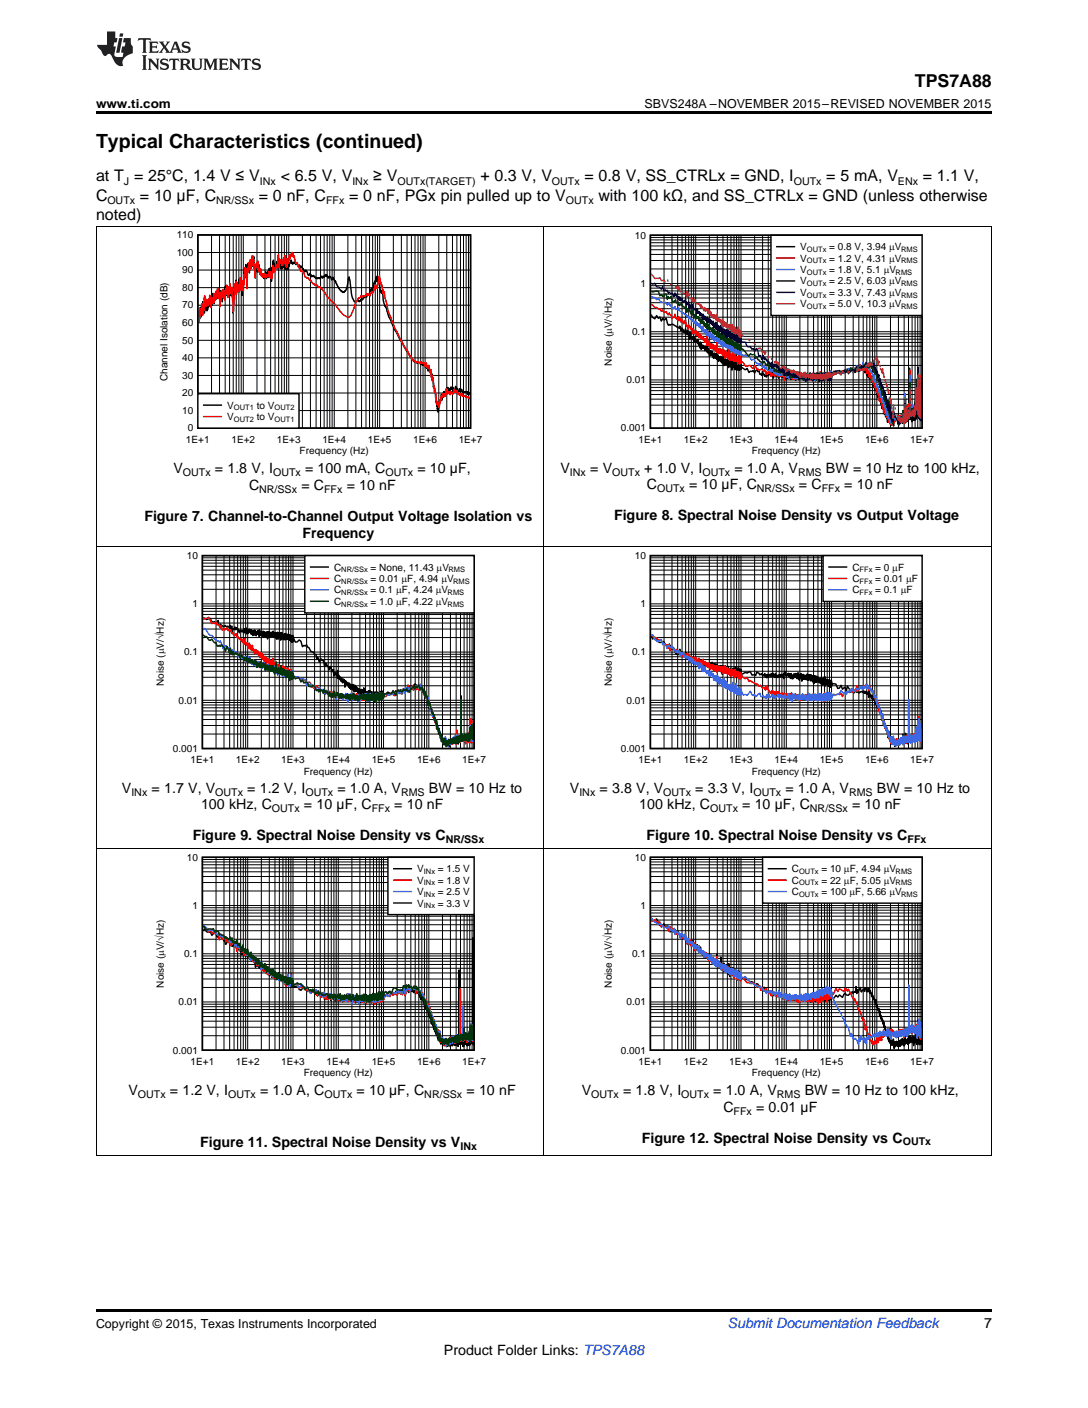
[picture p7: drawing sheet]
<svg xmlns="http://www.w3.org/2000/svg" width="216mm" height="279mm" viewBox="0 0 216 279" stroke-linecap="round" stroke-linejoin="round" font-family="sans-serif">
<defs><g id="words">
<text font-size="3.9" x="19" y="29.3">Typical Characteristics (continued)</text>
<text font-size="3.5" x="181.5" y="17.3">TPS7A88</text>
<g font-size="3.2">
<text x="19" y="36">at T = 25°C, 1.4 V ≤ V</text>
<text x="55.7" y="36">&lt; 6.5 V, V</text>
<text x="74" y="36">≥ V</text>
<text x="95.3" y="36">+ 0.3 V, V</text>
<text x="116" y="36">= 0.8 V, SS_CTRLx = GND, I</text>
<text x="164" y="36">= 5 mA, V</text>
<text x="183.1" y="36">= 1.1 V,</text>
<text x="19" y="39.9">C</text>
<text x="27.8" y="39.9">= 10 μF, C</text>
<text x="51.4" y="39.9">= 0 nF, C</text>
<text x="69.3" y="39.9">= 0 nF, PGx pin pulled up to V</text>
<text x="118.7" y="39.9">with 100 kΩ, and SS_CTRLx = GND (unless otherwise</text>
<text x="19" y="43.7">noted)</text>
</g>
<g font-size="2.8">
<text x="34.4" y="93.8">V</text>
<text x="42.7" y="93.8">= 1.8 V, I</text>
<text x="60.5" y="93.8">= 100 mA, C</text>
<text x="82.8" y="93.8">= 10 µF,</text>
<text x="111.2" y="93.8">V</text>
<text x="117.1" y="93.8">= V</text>
<text x="127.8" y="93.8">+ 1.0 V, I</text>
<text x="145.7" y="93.8">= 1.0 A, V</text>
<text x="163.9" y="93.8">BW = 10 Hz to 100 kHz,</text>
<text x="49.4" y="97.2">C</text>
<text x="59.8" y="97.2">= C</text>
<text x="68.8" y="97.2">= 10 nF</text>
<text x="128.4" y="97">C</text>
<text x="136.7" y="97">= 10 µF, C</text>
<text x="158.5" y="97">= C</text>
<text x="167.5" y="97">= 10 nF</text>
<text x="28.6" y="103.3">Figure 7. Channel-to-Channel Output Voltage Isolation vs</text>
<text x="60" y="106.8">Frequency</text>
<text x="121.8" y="103.1">Figure 8. Spectral Noise Density vs Output Voltage</text>
<text x="24.2" y="157.4">V</text>
<text x="30.1" y="157.4">= 1.7 V, V</text>
<text x="39.9" y="160.6">100 kHz, C</text>
<text x="49.1" y="157.4">= 1.2 V, I</text>
<text x="60.3" y="160.6">= 10 µF, C</text>
<text x="67" y="157.4">= 1.0 A, V</text>
<text x="78.2" y="160.6">= 10 nF</text>
<text x="85.1" y="157.4">BW = 10 Hz to</text>
<text x="113.1" y="157.4">V</text>
<text x="119" y="157.4">= 3.8 V, V</text>
<text x="126.9" y="160.6">100 kHz, C</text>
<text x="138" y="157.4">= 3.3 V, I</text>
<text x="147.3" y="160.6">= 10 µF, C</text>
<text x="155.9" y="157.4">= 1.0 A, V</text>
<text x="169.1" y="160.6">= 10 nF</text>
<text x="174" y="157.4">BW = 10 Hz to</text>
<text x="38.2" y="166.7">Figure 9. Spectral Noise Density vs C</text>
<text x="128.3" y="166.7">Figure 10. Spectral Noise Density vs C</text>
<text x="25.5" y="217.3">V</text>
<text x="33.7" y="217.3">= 1.2 V, I</text>
<text x="51.6" y="217.3">= 1.0 A, C</text>
<text x="70.8" y="217.3">= 10 µF, C</text>
<text x="92.6" y="217.3">= 10 nF</text>
<text x="115.4" y="217.3">V</text>
<text x="123.6" y="217.3">= 1.8 V, I</text>
<text x="141.5" y="217.3">= 1.0 A, V</text>
<text x="143.5" y="220.6">C</text>
<text x="150" y="220.6">= 0.01 µF</text>
<text x="159.7" y="217.3">BW = 10 Hz to 100 kHz,</text>
<text x="39.7" y="227.6">Figure 11. Spectral Noise Density vs V</text>
<text x="127.4" y="226.7">Figure 12. Spectral Noise Density vs C</text>
<text x="195.3" y="263.6">7</text>
<text x="88.1" y="268.9">Product Folder Links: TPS7A88</text>
</g>
<text font-size="2.8" fill="#0000c8" x="144.4" y="263.6">Submit Documentation Feedback</text>
<g font-size="2.5">
<text x="19" y="21.4">www.ti.com</text>
<text x="127.9" y="21.4">SBVS248A –NOVEMBER 2015–REVISED NOVEMBER 2015</text>
<text x="19" y="263.6">Copyright © 2015, Texas Instruments Incorporated</text>
</g>
<g font-size="2.1">
<text x="21.3" y="40.5">OUTx</text>
<text x="24.6" y="36.6">J</text>
<text x="42.9" y="40.5">NR/SSx</text>
<text x="51.6" y="36.6">INx</text>
<text x="64.7" y="40.5">FFx</text>
<text x="69.9" y="36.6">INx</text>
<text x="78.9" y="36.6">OUTx(TARGET)</text>
<text x="109.5" y="36.6">OUTx</text>
<text x="112.3" y="40.5">OUTx</text>
<text x="157.5" y="36.6">OUTx</text>
<text x="178.2" y="36.6">ENx</text>
<text x="36.3" y="94.4">OUTx</text>
<text x="54.2" y="94.4">OUTx</text>
<text x="76.5" y="94.4">OUTx</text>
<text x="113.1" y="94.4">INx</text>
<text x="121.5" y="94.4">OUTx</text>
<text x="139.4" y="94.4">OUTx</text>
<text x="158.4" y="94.4">RMS</text>
<text x="51.4" y="97.8">NR/SSx</text>
<text x="64.3" y="97.8">FFx</text>
<text x="130.4" y="97.6">OUTx</text>
<text x="150.2" y="97.6">NR/SSx</text>
<text x="163.1" y="97.6">FFx</text>
<text x="26.1" y="158">INx</text>
<text x="42.7" y="158">OUTx</text>
<text x="54" y="161.1">OUTx</text>
<text x="60.6" y="158">OUTx</text>
<text x="73.8" y="161.1">FFx</text>
<text x="79.6" y="158">RMS</text>
<text x="115" y="158">INx</text>
<text x="131.6" y="158">OUTx</text>
<text x="140.9" y="161.1">OUTx</text>
<text x="149.5" y="158">OUTx</text>
<text x="160.7" y="161.1">NR/SSx</text>
<text x="168.5" y="158">RMS</text>
<text x="88.5" y="167.3">NR/SSx</text>
<text x="180.1" y="167.3">FFx</text>
<text x="27.4" y="217.8">OUTx</text>
<text x="45.3" y="217.8">OUTx</text>
<text x="64.4" y="217.8">OUTx</text>
<text x="84.2" y="217.8">NR/SSx</text>
<text x="117.3" y="217.8">OUTx</text>
<text x="135.2" y="217.8">OUTx</text>
<text x="145.6" y="221.2">FFx</text>
<text x="154.2" y="217.8">RMS</text>
<text x="179.1" y="227.3">OUTx</text>
<text x="91.4" y="228.2">INx</text>
</g>
<g font-size="2">
<text x="35.1" y="47.3">110</text>
<text x="126" y="47.3">10</text>
<text x="35.1" y="50.8">100</text>
<text x="158.8" y="49.7">V</text>
<text x="158.8" y="51.9">V</text>
<text x="164.5" y="49.7">= 0.8 V, 3.94 PV</text>
<text x="164.5" y="51.9">= 1.2 V, 4.31 PV</text>
<text x="36.2" y="57.7">80</text>
<text x="36.2" y="54.2">90</text>
<text x="127.1" y="56.9">1</text>
<text x="158.8" y="54.2">V</text>
<text x="158.8" y="56.5">V</text>
<text x="158.8" y="58.7">V</text>
<text x="164.5" y="54.2">= 1.8 V, 5.1 PV</text>
<text x="164.5" y="56.5">= 2.5 V, 6.03 PV</text>
<text x="164.5" y="58.7">= 3.3 V, 7.43 PV</text>
<text x="36.2" y="64.7">60</text>
<text x="36.2" y="61.2">70</text>
<text x="158.8" y="61">V</text>
<text x="164.5" y="61">= 5.0 V, 10.3 PV</text>
<text x="36.2" y="71.7">40</text>
<text x="36.2" y="68.2">50</text>
<text x="125.4" y="66.5">0.1</text>
<text x="33.2" y="75.6" transform="rotate(-90 33.2 75.6)">Channel Isolation (dB)</text>
<text x="36.2" y="75.2">30</text>
<text x="121.4" y="72.6" transform="rotate(-90 121.4 72.6)">Noise (PV/óHz)</text>
<text x="124.3" y="76">0.01</text>
<text x="36.2" y="82.1">10</text>
<text x="36.2" y="78.6">20</text>
<text x="45.1" y="81.1">V</text>
<text x="45.1" y="83.4">V</text>
<text x="50.9" y="81.1">to V</text>
<text x="50.9" y="83.4">to V</text>
<text x="36.9" y="87.9">1E+1</text>
<text x="37.3" y="85.6">0</text>
<text x="45.9" y="87.9">1E+2</text>
<text x="54.9" y="87.9">1E+3</text>
<text x="64" y="87.9">1E+4</text>
<text x="73" y="87.9">1E+5</text>
<text x="82" y="87.9">1E+6</text>
<text x="91" y="87.9">1E+7</text>
<text x="123.2" y="85.6">0.001</text>
<text x="126.7" y="87.9">1E+1</text>
<text x="135.7" y="87.9">1E+2</text>
<text x="144.7" y="87.9">1E+3</text>
<text x="153.7" y="87.9">1E+4</text>
<text x="162.7" y="87.9">1E+5</text>
<text x="171.7" y="87.9">1E+6</text>
<text x="180.6" y="87.9">1E+7</text>
<text x="59.4" y="90.1">Frequency (Hz)</text>
<text x="149.2" y="90.1">Frequency (Hz)</text>
<text x="37.1" y="110.9">10</text>
<text x="66.3" y="113.2">C</text>
<text x="73.5" y="113.2">= None, 11.43 PV</text>
<text x="126" y="110.9">10</text>
<text x="169.1" y="113.2">C</text>
<text x="173.7" y="113.2">= 0</text>
<text x="177.1" y="113.2">PF</text>
<text x="66.3" y="115.5">C</text>
<text x="66.3" y="117.8">C</text>
<text x="73.5" y="115.5">= 0.01</text>
<text x="73.5" y="117.8">= 0.1 PF, 4.24 PV</text>
<text x="79.7" y="115.5">P</text>
<text x="80.8" y="115.5">F, 4.94 PV</text>
<text x="169.1" y="115.5">C</text>
<text x="169.1" y="117.8">C</text>
<text x="173.7" y="115.5">= 0.01</text>
<text x="173.7" y="117.8">= 0.1</text>
<text x="178.7" y="117.8">P</text>
<text x="179.8" y="115.5">PF</text>
<text x="179.9" y="117.8">F</text>
<text x="38.2" y="120.5">1</text>
<text x="66.3" y="120">C</text>
<text x="73.5" y="120">= 1.0 PF, 4.22 PV</text>
<text x="127.1" y="120.5">1</text>
<text x="36.5" y="130.1">0.1</text>
<text x="125.4" y="130.1">0.1</text>
<text x="32.5" y="136.1" transform="rotate(-90 32.5 136.1)">Noise (PV/óHz)</text>
<text x="121.4" y="136.1" transform="rotate(-90 121.4 136.1)">Noise (PV/óHz)</text>
<text x="35.4" y="139.6">0.01</text>
<text x="124.3" y="139.6">0.01</text>
<text x="34.3" y="149.2">0.001</text>
<text x="123.2" y="149.2">0.001</text>
<text x="37.8" y="151.5">1E+1</text>
<text x="46.8" y="151.5">1E+2</text>
<text x="55.8" y="151.5">1E+3</text>
<text x="60.3" y="153.7">Frequency (Hz)</text>
<text x="64.8" y="151.5">1E+4</text>
<text x="73.8" y="151.5">1E+5</text>
<text x="82.8" y="151.5">1E+6</text>
<text x="91.7" y="151.5">1E+7</text>
<text x="126.7" y="151.5">1E+1</text>
<text x="135.7" y="151.5">1E+2</text>
<text x="144.7" y="151.5">1E+3</text>
<text x="149.2" y="153.7">Frequency (Hz)</text>
<text x="153.7" y="151.5">1E+4</text>
<text x="162.7" y="151.5">1E+5</text>
<text x="171.7" y="151.5">1E+6</text>
<text x="180.6" y="151.5">1E+7</text>
<text x="37.1" y="170.8">10</text>
<text x="82.8" y="173.1">V</text>
<text x="86.9" y="173.1">= 1.5 V</text>
<text x="126" y="170.8">10</text>
<text x="157.1" y="173.1">C</text>
<text x="163" y="173.1">= 10 PF, 4.94 PV</text>
<text x="82.8" y="175.4">V</text>
<text x="82.8" y="177.6">V</text>
<text x="82.8" y="179.9">V</text>
<text x="86.9" y="175.4">= 1.8 V</text>
<text x="86.9" y="177.6">= 2.5 V</text>
<text x="86.9" y="179.9">= 3.3 V</text>
<text x="157.1" y="175.4">C</text>
<text x="157.1" y="177.6">C</text>
<text x="163" y="175.4">= 22 PF, 5.05 PV</text>
<text x="163" y="177.6">= 100</text>
<text x="168.6" y="177.6">P</text>
<text x="169.7" y="177.6">F, 5.66 PV</text>
<text x="38.2" y="180.3">1</text>
<text x="127.1" y="180.3">1</text>
<text x="36.5" y="189.9">0.1</text>
<text x="125.4" y="189.9">0.1</text>
<text x="32.5" y="196" transform="rotate(-90 32.5 196)">Noise (PV/óHz)</text>
<text x="121.4" y="196" transform="rotate(-90 121.4 196)">Noise (PV/óHz)</text>
<text x="35.4" y="199.5">0.01</text>
<text x="124.3" y="199.5">0.01</text>
<text x="34.3" y="209.1">0.001</text>
<text x="123.2" y="209.1">0.001</text>
<text x="37.8" y="211.3">1E+1</text>
<text x="46.8" y="211.3">1E+2</text>
<text x="55.8" y="211.3">1E+3</text>
<text x="60.3" y="213.6">Frequency (Hz)</text>
<text x="64.8" y="211.3">1E+4</text>
<text x="73.8" y="211.3">1E+5</text>
<text x="82.8" y="211.3">1E+6</text>
<text x="91.7" y="211.3">1E+7</text>
<text x="126.7" y="211.3">1E+1</text>
<text x="135.7" y="211.3">1E+2</text>
<text x="144.7" y="211.3">1E+3</text>
<text x="149.2" y="213.6">Frequency (Hz)</text>
<text x="153.7" y="211.3">1E+4</text>
<text x="162.7" y="211.3">1E+5</text>
<text x="171.7" y="211.3">1E+6</text>
<text x="180.6" y="211.3">1E+7</text>
</g>
<g font-size="1.5">
<text x="160.1" y="50">OUTx</text>
<text x="160.1" y="52.3">OUTx</text>
<text x="178.8" y="50">RMS</text>
<text x="178.8" y="52.3">RMS</text>
<text x="160.1" y="54.5">OUTx</text>
<text x="160.1" y="56.8">OUTx</text>
<text x="160.1" y="59.1">OUTx</text>
<text x="177.7" y="54.5">RMS</text>
<text x="178.8" y="56.8">RMS</text>
<text x="178.8" y="59.1">RMS</text>
<text x="160.1" y="61.3">OUTx</text>
<text x="178.8" y="61.3">RMS</text>
<text x="46.4" y="81.4">OUT1</text>
<text x="46.4" y="83.7">OUT2</text>
<text x="54.5" y="81.4">OUT2</text>
<text x="54.5" y="83.7">OUT1</text>
<text x="67.7" y="113.6">NR/SSx</text>
<text x="89" y="113.6">RMS</text>
<text x="170.6" y="113.6">FFx</text>
<text x="67.7" y="115.8">NR/SSx</text>
<text x="67.7" y="118.1">NR/SSx</text>
<text x="88.8" y="118.1">RMS</text>
<text x="89.9" y="115.8">RMS</text>
<text x="170.6" y="115.8">FFx</text>
<text x="170.6" y="118.1">FFx</text>
<text x="67.7" y="120.4">NR/SSx</text>
<text x="88.8" y="120.4">RMS</text>
<text x="84.1" y="173.4">INx</text>
<text x="158.6" y="173.4">OUTx</text>
<text x="177.7" y="173.4">RMS</text>
<text x="84.1" y="175.7">INx</text>
<text x="84.1" y="178">INx</text>
<text x="158.6" y="175.7">OUTx</text>
<text x="158.6" y="178">OUTx</text>
<text x="177.7" y="175.7">RMS</text>
<text x="178.8" y="178">RMS</text>
<text x="84.1" y="180.2">INx</text>
</g>
</g></defs>
<path d="M19 259.7h177.8v.5h-177.8z" fill="#000"/>
<path d="M19.1 168.4v61M107.9 168.4v61M196.8 168.4v61M19 229.3h177.8" fill="none" stroke="#000" stroke-width=".2"/>
<path d="M30.6 169.4h65.8v44.6h-65.8z" fill-rule="evenodd" fill="#fff"/>
<path d="M40.2 170.1h53.9v38.3h-53.9zM40.3 184.7l.3-.4 .4 .6 .4 .1 .3-.1 .3 .7 .3-.3h.5l.3 .7 .4-.4 .2 .4 .2-.2 .5 .9 .2-.1 .1 .8 .6-.6 .1 .2 .1-.2 .2 .3 .3-.2 .1 .9 .1-.7 .3 .8 .3-.2 .2 .2v-.4l.2 .8 .2 .1 .1 .3 .2-.4 .1 .5 .1-.4 .1 1.1 .1-.8v-.1l.1 .1v-.3l.2 .9v-.5l.1 .5 .1-.7 .2 .3v.9l.3-.6v-.9l.1 1.9 .1-.6 .1 .4v-.2l.1 .5 .2-.5 .1 .4v-.4l.1 1 .2-.9 .1 1 .1-.4 .1 .3 .1-.3 .2 1.4 .1-1 .1 .4 .1-.4v.8v-.5l.2 .5v-.5l.1 .4 .1-.4 .1 .9v-1.3l.1 1.2v-.7v.8l.1-.9 .1 1.2v-.9l.1 .6v-.4l.1 .4 .1-.5 .1 1.1v-.9l.1 .9 .1-.9 .1 .5 .1-1.1v1.3l.1-.2v.2v-.3v.4l.1-.5v1l.1-1 .2 1 .1-.7v.7l.1-.5v.8l.1-1.3 .1 1.6 .1-1.3v.9v-.5l.1 .6 .1-.6 .1 .7v-.9v1.4v-1.2l.1 1 .1-1v1v-1.3l.1 1.3 .1-.9 .1 1v-.9v1l.2-.7v.9v-1v1l.1-1.1v.8l.1-.7v1.1v-.8l.1 .9 .1-.8v.7l.1-.4v.3v-.9l.1 1 .1-1.3v1.3v-.6v.5l.1-.6v.6v-.6l.1 .7v-.7l.1 .8 .1-.4v.6v-1l.1 .9v-.9v.8l.1-.6 .1 .9v-.7v.9v-1l.1 .6 .1-.6 .1 1v-1.1l.1 1.3v-1.1l.1 .9 .1-.9v1.5v-1l.1 .3v-.4v.7l.1-.9v.8l.1-1v.8v-.9l.1 1.4 .1-1.3v1.4l.1-1.4 .1 1.6v-1.1v1l.2-1.1v.9l.1-.8v.5v-.4v1.1l.1-2.5 .1 2.4v-1.2v.8v-.8v.8v-.7l.2 1.2v-1v1l.1-1.1v.9l.5 .4 .4-.5 .4 .9 .3 .2 .6-.5 .3 .4 1.1 .2 .2 .3 .2-.3 .1 .2h.2l.2 .3 .3-.4 .1 .4 .4 .1 .2 .4 .3-.6 .2 .6 .2-.3 .1 1 .3-1 .1 .5 .1-.2 .1 .7 .2-.5 .1 .3 .2-.6 .1 1 .1-.9 .1 .6v-.4l.1 .3 .1-.5v.1l.1-.2 .1 .3v-.2l.3 .9v-.8l.1 .1 .1-.2v.3l.1-.3 .2 .6 .1-.4 .1 .7 .1-.4 .1 .2v-.4l.1 .7 .2-.9 .1 .7v-.6l.2 1v-.8l.1 .6 .1-1 .1 .7 .1-.9 .1 1 .1-.5v.5l.1-.4 .2 .2v-1l.2 1.5v-1l.1 .7 .1-.8 .1 .8 .1-.4v.4v-.4l.1 .3 .1-.8 .1 .8v-.5l.1 .6v-.4l.1 .4 .1-1v.8l.1-.5v.8l.1-.7 .2 .8v-.8l.1 1.2v-1v.6l.1-.6 .1 .5 .1-.5v.3v-.7l.2 .9v-.7l.1 .8 .1-.9 .1 1 .1-1 .1 1.2 .2-1.4v1.1l.1-1 .1 .8v-.4v.5l.1-.7v.7l.1-.9v1.4l.1-1.5 .1 1.1 .1-1v1.1l.1-.9 .1 .5v-.9l.2 1.3v-.8l.1 .8v-.6v.4v-.8l.1 .6v-.7l.1 .9 .1-.7v.6v-.6v.9l.1-.9v1.1v-1.4l.2 1v-1.1v1.4l.1-1.4 .1 .9v-.6l.1 .9v-1.2l.1 .8v-.6l.2 .7v-.8v1.1v-1l.1 .7v-.6v.9v-1.1l.1 .8 .1-.7v.9l.1-1.1v1.3l.1-1.6 .1 1.5v-1.2v1.2l.2-1.2v1.1v-1.5l.1 1.5 .1-1v.8v-.9v.7l.2-.9v.7v-.8v.9v-.7l.1 .5v-.7v.9v-.9v.9v-.9l.1 .9v-.9v.9l.1-.8v1.1v-1.3l.1 1 .1-1.3v1.3l.1-1.2 .1 1.1v-.8l.5 .4 .7-.8 .4 .3 .6 .2 .2-.5 .5 .5 .5-.8h.2l.2 .7 .1-.9 .4 .4 .4-.4 .3 .8 .1-.7 .2 .2 .1-.4 .2 .6 .1-.3 .2 .1 .1 .5 .1-.5 .3 .7 .1-.5v.2l.2-.5 .1 .7 .1-.1 .3 .8 .1-.1 .1 .7 .1-.8 .2 .8 .1-.2 .1 .3 .3 1.3v-.7l.2 1 .1-.9v1.1l.1 .2 .1-.2v.4l.1-.1 .1 .9 .1-.3 .1 .5v-.1l.1 .1 .1 .4v-.2l.2 1.3v-.7l.3 1.1v-.6l.1 .4v-.1l.1 .8v-.8l.1 .3 .1 1 .1-.4v.7l.1-.5v.8v.1l.1-.3 .1 .5v-.5l.1 1 .1-.9 .1 1.4v-.4l.1 .4v-.6l.1 .3v-1l.1 1.4 .1-.5v.9l.1-1.3v1.5v-.9l.1 .7v-.5l.2 .5 .1-.5v.6v-.7l.1 1.1v-.9v.7v-.7l.1 .7 .1-.6 .1 .6v-1.2l.2 1.3v-.9l.1 .8v-.5v.9l.1-1.2 .1 1.1 .1-.9v.7l.1-.8 .1 .7 .1-.6v.6v-1l.2 1.4v-1v.8l.2-1v.7l.1-.7 .1 1v-.9v.6l.1-.8v.9l.1-1 .1 1 .1-1 .1 1.1v-.9l.1 .9 .1-1v1l.1-1.7 .1 1.4v-1.3v1.3l.1-.5v.6v-.8l.1 1.2 .1-1.3v.8l.1-14.6 .1 14.7 .1-1 .1 .6v-1.1l.1 1.3v-.7l.1 .9 .1-1.2v1.2l.1-.9v1.3l.1-1.2 .1 1.3v-1.7v1.1v-.3l.1 .4v-.9v1l.1-1.2 .1 1.2v-.9v.7l.1-.7 .1 .8v-.7l.1 .6v-1.1v1v-1l.1 1.6 .1-1.2v1.1v-1.3v.8l.1-.5v.7v-.7l.1 .8 .1-1.1v1l.1-1.2v1.5v-3l.2 2.5v-2.5v2.7v-3.3l.1 2.5 .1-2.6v2.7v-3.1l.1 3.4 .1-20.7 .1 21.3v-1.1v.5" fill="none" stroke="#000" stroke-width=".29"/>
<g fill="none" stroke="#000" stroke-width=".2">
<path d="M40.2 179.7h53.9M40.2 176.8h53.9M40.2 175.1h53.9M40.2 173.9h53.9M40.2 173h53.9M40.2 172.2h53.9M40.2 171.6h53.9M40.2 171h53.9M40.2 170.6h53.9M42.9 170.1v38.3M44.4 170.1v38.3M45.6 170.1v38.3"/>
<path d="M46.4 170.1v38.3M47.2 170.1v38.3M47.8 170.1v38.3M48.3 170.1v38.3M48.7 170.1v38.3M49.2 170.1v38.3M51.9 170.1v38.3M53.4 170.1v38.3M54.6 170.1v38.3M55.4 170.1v38.3M56.1 170.1v38.3M56.8 170.1v38.3"/>
<path d="M57.3 170.1v38.3M57.7 170.1v38.3M58.1 170.1v38.3M60.8 170.1v38.3M62.4 170.1v38.3M63.6 170.1v38.3M64.4 170.1v38.3M65.1 170.1v38.3M65.7 170.1v38.3M66.3 170.1v38.3M66.7 170.1v38.3M67.1 170.1v38.3"/>
<path d="M69.8 170.1v38.3M71.4 170.1v38.3M72.5 170.1v38.3M73.4 170.1v38.3M74.1 170.1v38.3M74.7 170.1v38.3M75.2 170.1v38.3M75.7 170.1v38.3M76.1 170.1v38.3M78.8 170.1v38.3M80.4 170.1v38.3M81.5 170.1v38.3"/>
<path d="M82.4 170.1v38.3M83.1 170.1v38.3M83.7 170.1v38.3M84.2 170.1v38.3M84.7 170.1v38.3M85.1 170.1v38.3M87.8 170.1v38.3M89.4 170.1v38.3M90.5 170.1v38.3M91.4 170.1v38.3M92.1 170.1v38.3M92.7 170.1v38.3"/>
<path d="M93.2 170.1v38.3M93.7 170.1v38.3M40.2 199.8h53.9M40.2 199.3h53.9M40.2 198.8h53.9M40.2 196h53.9M40.2 194.3h53.9M40.2 193.1h53.9M40.2 192.1h53.9M40.2 191.4h53.9M40.2 190.7h53.9M40.2 190.2h53.9"/>
<path d="M40.2 189.7h53.9M40.2 189.3h53.9M40.2 186.4h53.9M40.2 184.7h53.9M40.2 183.5h53.9M40.2 182.6h53.9M40.2 181.8h53.9M40.2 181.2h53.9M40.2 180.6h53.9M40.2 180.1h53.9M40.2 205.5h53.9M40.2 203.8h53.9"/>
<path d="M40.2 202.6h53.9M40.2 201.7h53.9M40.2 201h53.9M40.2 200.3h53.9"/>
</g>
<path d="M40.3 184.1l.3-.1 .8 1 .3-.5 .3 .7 .3-.3 .3 .3 .5 .1 .2 .2 .2 1 .2-.9 .4 .8 .6-.3 .2 .7 .1-.5 .3 .7 .1-.2 .1 .3 .3-.5 .1 1.2 .3-.9 .3 .4 .1-.2 .1 1 .2-.4 .1 1.1v-1.4l.6 1.1 .1-.3 .3 .7 .1-.4 .1 .6 .1-.7 .1 .2v-.2l.2 1.3v-.7l.1 .2 .1-.3v.2l.1-.3v.8l.1-.3 .1 .2v-.4l.1 .4h.1v-.5l.2 1.2 .1-.7 .2 .9v-.9l.1 .8v-.6l.2 1 .1-.9 .1 .7 .1-.5 .2 1.1 .1-.9 .1 1 .1-.5 .1 .9v-.8l.1 .7 .1-.7v.8v-.8l.2 .9v-.5l.1 .1v-.2l.1 .5 .1-.4v.8l.1-.7 .1 1.3 .1-1.5 .1 1.1v-.3l.1 .3 .1-.6v1.2l.2-1.1v.8l.1-1.2 .1 1.6v-.9l.2 1.2v-.7v.6v-.7l.1 .6 .1-.8v1.2l.2-.8v.7v-1.2l.1 1.1 .1-.6v.6l.1-.8 .1 1.1v-1l.1 .9 .1-.8v.8l.1-.5v.6v-.6l.1 .7v-.7v1v-1.3l.2 1.3 .1-1.2v1.3l.1-1v1.2l.1-.9v.7v-.6l.1 .6v-.6l.1 .8 .1-.7 .1 .5v-1l.1 1 .1-.8v.9l.1-.6v1l.1-1.1 .1 1.2 .1-.9v.7v-.7l.1 .6v-.7v.8v-.4l.1 .3v-.8v1.2v-1v.8l.1-.7 .1 .8v-.8l.1 1 .1-1.3 .1 1.5v-.9v.8l.2-1.1v1.4l.1-1.2 .1 .8v-.8v1.3l.1-1v1.4l.1-1.6v.9l.1-.7v.8v-.8v.8v-.7l.1 .8v-.7v.5l.1-1.3v1.9v-1.4l.1 1 .1-.8v1l.1-1.4 .1 1.5 .1-1.1v1v-2.1v2.3l.2-1.4v1.2v-.8l.1 1 .1-1.1v.9v-.3l.5 .2 .8 .9 .3-.3h.3l.3 .3 .3-.1 .5 .7 .4-.4 .2 .5h.9l.4 .8 .4-.4 .1 .5 .1-.1 .2 .2 .2-.3 .1 .2 .1-.6 .3 1 .1-.4 .1 .6 .1-1.1v.5l.1-.3 .1 .7 .1-.2 .1 .2 .2-.7 .3 .8 .1-.4 .1 .3 .1-.9 .2 .9v-.5l.1 .5 .1-.2 .2 .4 .2-.7v.9l.3-.9 .1 .5 .1-.4v.8l.1-.8 .1 .1v-.1v.4l.1-.5v.5l.2-.6 .2 .9v-.7v.7l.2-.6v.7l.2-.6v.6l.1-.9v.7l.1-.6 .1 .8 .1-.9 .1 1.1 .1-1.3 .1 1.2 .1-.9v.6l.1-.5v.6l.1-.5 .1 .5 .2-.7v.9l.2-.8 .1 .9 .1-.8 .1 .7 .1-.9 .1 1 .1-1.3v1.2l.1-.8v.9l.1-1.1v.9l.2-.6v.9l.1-1.2v1l.1-.8v.7l.1-.9 .1 1.2v-1v.8l.2-.9 .1 .8 .1-.9 .1 1.2v-.8l.1 .8 .1-.2v-.9l.1 1.1 .1-1.1 .1 .8 .1-1 .1 1.4v-1v.5l.2-.6 .1 1.1 .1-1.1 .1 .8v-.5v.5l.1-.6 .1 .5v-.5v.4l.1-.6v1l.1-1.2v1v-.6l.1 .5 .1-.8v.8l.1-.7v1.2v-.9l.1 .2v-.4l.1 .8v-1.1v.8l.1-.9v1v-1v1.2l.1-.9 .1 1v-1.2l.1 .9v-.7v1.5l.1-1.7 .1 .8v-.9v1.4l.1-1.6v1.1l.1-.8v.9v-1.1l.2 1.4 .1-1.3v1.3l.1-1.3 .1 1v-1.1v1.1l.1-1v1.1v-1.3v1.3v-1l.1 .9v-1.2l.1 1.3v-1.2v1.1l.2-1v.9v-.9v1.4l.1-1.6 .1 1.3v-1.3l.1 1.1v-1l.1 .9v-.8v.5l.5-.5 .4-.1 .3 .3 .4-.6 .3 .3 .3-.2 .5 .2 .2-.5 .3-.2 .2 .5 .2-.5 .2 .6 .3-.8 .2 1 .3-1 .1 .2 .3-.4 .1 .3 .4-.6 .1 .3 .4-.2 .3 .1 .2 .9 .1-.8 .1 .3 .1-.5 .2 .4 .1-.4 .2 1 .1-.5 .1 .5 .1-.2v.4l.1-.4 .3 1v-.4l.3 1.4 .2-.7 .1 1 .1-.4 .4 1.4v-.6l.1 .3 .1 1.2v-.2l.1 .3v-.4l.1 .5v-.6l.1 1.7 .2-.8 .1 .9 .1-.4v.2l.1 1.1 .1-.5 .2 .6v1l.1-1.2 .1 1.8v-1.2l.3 1.7v-1.1l.2 1.6v-1.6l.2 2.2 .1-1.3 .1 1.4 .1-.6v.5l.2-.7v.7l.1-.8v1.3l.1-1.1 .1 1.4v-.9v.4l.2-.9 .1 .8v-.5l.1 .5 .1-.6 .1 .9v-.8v.3l.1-.2v.8l.1-1.2v.8v-.5l.1 .6 .1-.5v.7l.1-1.5 .1 1.2v-.9l.1 .6 .2-.7v1.1l.1-1.1 .1 .6 .1-.5 .1 .7v-.7l.1 .9 .1-1.3v1.2l.1-1.3v1.4l.1-1.4v1l.1-1.1v1l.1-1v1v-1.1v.9v-.2v.3l.1-.5v.8l.1-1.1 .1 1.2 .1-1.2 .1 .8v-1l.1 1.2 .1-10.3 .1 10.3v-1l.1 .8 .1-1 .1 1.2 .1-1.1v1l.1-1v.8v-.9l.1 .9v-.9v.9l.1-1 .1 1.1 .1-1.1 .1 1.1 .1-1.1 .1 1.5v-1.6l.2 1.3v-1l.1 .9v-.8v.5v-.4v1v-1.4l.1 1.3 .1-1.1v.6v-.1v-1.6v2.2l.1-2.2 .1 1.7v-2.3l.1 2.4v-2.7v2.9l.1-2.9 .2 2.9v-2.1v1.7v-1.3v2v-1.6l.1 1.4" fill="none" stroke="#f00" stroke-width=".29"/>
<path d="M40.3 183.6l.7 .6 .4 .5 .6-.2 1.3 1 .2-.4 .2 .8 .2-.3 .5 .7 .3-.2h.3l.4 .7 .1-.6 .3 .9 .1-.5 .2 .2 .1-.4 .2 .7 .1-.2 .1 .8 .3-.8 .1 1v-.9l.4 1 .4 .2 .1-.3v.4l.1-.5 .3 1.1 .2-.5 .3 1.1 .1-.9v1.1l.1-.6v.4l.3 .1 .1-.4 .1 1.1 .2-1.1 .2 1.4v-1.1l.1 .7v-.5l.1 .7v-.2l.1 .2v-.6l.2 1 .1-.8 .1 .8 .1-.8 .1 1.3 .1-.9 .1 .5v-.4l.1 .7 .2-.6v.5l.1-.4 .1 .9 .1-.8 .2 .9v-.4v1.2l.1-1.2 .1 1v-1l.1 .8v-.6l.1 .7v-.7l.1 .6 .1-.4v.3v-.4l.1 .3v-.1v.4l.1-1v1.1l.1-.7 .2 1v-.7v.9l.1-.9 .1 .9v-.9l.1 1.3 .1-1 .1 .9 .1-.8v.7v-.5l.1 .8 .1-.8v.9v-.7v.2l.1-.3v.8l.1-.8 .1 1.2v-1v.7l.1-.6v.7l.1-.9 .1 .9 .1-1 .1 1.2 .1-1 .2 1.3 .1-1v.6l.1-.4v.5l.1-.6 .1 .8 .1-.6v.5l.1-.4v1l.1-1.1v1.1l.1-1.2 .1 1.2v-.7v.5l.1-.5v.7l.1-.8v.9v-1l.1 1v-.8l.1 .8v-.8l.1 1.1 .1-1.1v1.4v-1.5l.1 1.1v-.8v.8l.1-.7 .1 .9v-1.2v1l.1-.8v.8v-.6l.1 .9v-.9l.1 .8v-.9l.1 1.2v-.9l.1 .8 .1-1.8v2.3l.1-1.6v1.1l.2-1v1.1v-1v1.1l.1-.8v1l.1-2.1 .1 2.1 .1-1.3v1l.1-.8v.9l.1-1.1v1.3v-1.3v.9l.9 .3 .4 .5 .3-.6h.3l.6 .7 .2-.3 .7 1.2 .2 .1 .2-.5 .2-.1 .3 .6 .2-.1 .1-.6 .3 .7 .1-.2 .3 .7 .1-.7 .1 .6 .2-.6 .1 .1 .1 .7 .3-.8 .1 .8 .1-.3 .1 .5 .1-.6 .1-.1 .1 .4 .2-.4 .1 .6 .1-.4 .1 .6 .2-.8 .2 .9 .2-.6 .2 .9 .1-.4v.4l.1-.1 .1-.5 .1 .7 .2-.8 .1 .4 .1-.4 .1 .6 .1-.6v.5l.1-.3 .1 .4 .1-.8v.6l.1-.7 .1 1.2 .1-.6 .1 .6 .1-.9 .1 .9 .1-1v.6l.1 .1v-.3l.1 .4v-.5l.1 .6v-.7l.1 .7 .1-.6 .1 .8 .1-1.1 .1 .6v-1.1v1.3l.1-.8v.8l.1-.3v.2l.1-.5v.3l.1-.5v.7l.1-.1v.2l.1-.7 .1 .9 .1-.9v1.5l.1-1.4 .1 .8v-.9l.1 .7 .1-.7v.6l.1-.6 .1 .5v-.4l.1 .8 .1-.6v.5v-.4l.1 .3v-.5l.1 .9 .1-1 .1 .9 .1-1.1 .1 .9v-.4l.1 1.1v-1.4l.1 .7v-.7l.1 .9 .1-.7v.6l.1-.8 .1 .9 .1-.9 .2 .7v-.7v1v-.9l.1 .8v-1.1v1v-.8l.1 .8v-.8v.5v-.7v1l.1-1 .1 1.3 .1-1.1 .1 1.1v-.8v.5v-.7l.1 .8v-.8l.1 1v-1.2l.1 1.1 .1-1.2 .1 1.2v-1v.8v-.9l.2 1v-1.1l.1 1.3v-.9v.3v-.4l.1 .7 .1-.9v1l.1-1.1 .1 1.2v-1.3l.1 1.2 .1-1.1 .1 1.3v-1.5v1.2l.1-1 .1 .8v-.9v.9l.1-.9v1v-1.2v1.5v-1.3v.7v-.9l.1 1.4 .1-1.5 .1 1.6 .1-1.5v1.1l.1-.9v.9l.1-.9v1.1l.1-.9v1v-1.1l.1 1.2v-1.6v.9l.1-.6v.9l.1-1.1 .1 1.2 .1-1.1v.8l.1-.6v.7v-.7v.8l.1-1.1v1.1l.1-1.2v1.1v-1.3l.1 1.3v-1.2v1.1v-.9l.5 .1 .4 .4 .3-.3 .4-.7 .6 .4 .5-.5 .5 .1 .2-.5 .2 1 .5-1.3 .2 1.3 .4-1.3 .2 .3 .2-.1 .2 .4 .2-.5 .1 .2 .1-.1 .3 .2 .2-.5 .2 .5 .1-.5 .2 .7 .2-.6 .2 1.2 .1-.7 .1 .6 .1-.3 .1 .7 .1-.4h.2v.7l.1-.4 .4 1.3 .1-.2 .2 1.3 .1-.3 .2 .5v-.4l.1 .9 .2-.1 .1 1.2 .1-.4 .1 .5 .1-.1 .1 .7 .1-.6 .3 1.4v-.4l.1 1.2v-.5l.1 .3 .1-.4 .1 1.6 .1-1 .1 1.1 .1-.4 .2 1v-.7l.1 .8v-1.2l.1 1.6 .1-.6v.7l.1-.7v.9l.1-.6 .1 1.1 .2-.7 .1 .7v-.8v.8v-.8l.1 1 .2-.8v.7l.1-.7 .1 1.3 .2-1.4v.9v.1v-.5l.1 .5 .1-.7 .1 .3v-.5l.1 .6 .2-.8v1.2l.1-1.1v.7l.2-.7v.5l.1-1 .1 1.2v-.8l.1 .9v-.9v.8l.1-1.1 .1 .8v-.7v.5l.1-.7v.9v-.9l.1 .7v-.8l.1 1.4 .2-1.3v.7v-1.2l.1 1.6v-1l.1 .5v-.6l.1 1 .1-1.2v.9l.1-.8v.6v-.7l.1 .8v-.7v.8l.1-.8v.6v-.7l.2 .6v-.7v.7l.1-.7 .1 .8 .1-6.6v6.6l.1-1.1v1.2v-1v.7v-.7l.1 .7v-.6l.1 .7 .1-.8 .1 .8v-.8l.1 .7 .1-1 .1 1.3 .1-1.4v1.5l.1-1.3v1.3v-1.2l.1 1.1v-1.2l.1 1.4v-1.3l.1 1.4 .1-2.1v1.4l.1-1.8v2.4v-2.5v2l.1-1.7v1.7v-.9v.7v-2.7l.1 2.8v-2.2l.1 2.1v-2.5l.2 3.2v-2.6l.1 2.4v-.9v.8" fill="none" stroke="#36f" stroke-width=".29"/>
<path d="M40.3 183.7l.7 .9 .4-.3 .6 .1 .3-.1 .3 .6 .2 .1 .3-.3 .2 .2 .2 .6 .2-.2 .4 .4 .2-.2 .1 .2 .2 .5 .1-.3 .3 .4 .2-.1 .2 .3 .3-.6 .2 .8 .2-.6 .1 1 .1-.3 .3 .4 .1-.4 .3 .4v-.8l.2 1.3 .1-.4 .2 .2 .1-.3 .1 .8v-.1l.2 .9 .1-.6 .1 .5 .1-1.2v1.1l.2-.4 .1 .9 .1-.9 .1 .4 .1-.2 .1 .9v-.9l.1 .8 .1-.6 .2 .8v-.5l.1 1v-.7v.6l.2-.6 .2 .7v-1l.1 1.3v-.7l.2 .5v-.4l.1 .7v-.7l.2 1v-.8l.1 .8 .2-.6 .1 1.3v-1.2l.1 .7v-.6l.1 .8 .1-.4v.8l.1-1v.7l.2-.7v.7l.1-.2 .1 .6 .1-.5v.9l.1-.7 .1 .5v-.6l.1 .8 .1-.5v.6v-.7l.1 .5 .1-.4 .1 .6v-.3l.1 .6 .1-1.1 .1 1.3v-.9l.1 .8 .1-.5v1v-.8h.1l.1-.3v.5v-.2v.3l.1-.4v.5l.1-.6 .2 1.2 .1-.7 .1 .4v-.2v.9l.1-1v.6l.1-.4v.5v-.6l.1 .6v-.9l.1 1.2v-1.1l.1 1.1v-1l.1 1v-.4l.1 .4 .1-.5v.9v-1.2l.1 1.2 .1-1 .1 1.2 .1-.7v.6l.1-.6v1v-1.2v.9l.1-.9v.7v-.4v.7l.1-1 .1 .9v-1l.2 1.2v-.9v.8v-.5v.8l.2-1.1v1.1v-.8l.1 .6 .1-.8 .1 1.1v-1.1v1.1l.1-.9v.9l.1-.9v.8v-.7l.1 .6v-.5l.1 .4v-.3v.7l.1-.9v1.1l.1-1.1 .2 1v-.8v.8l.1-.8v.9v-.9l.1 1.4v-1.3l.1 1.2 .1-1.2v.8v-.8l.1 .7v-.4v1v-1v.7l.1-.9 .1 .9v-1.1v1.1l.1-1.1v1l.1-.8 .1 1 .1-.9v.9v-.9v1.4l.1-1.4v1.5l.1-1.4v1.2v-.9v.9l.9-.6 .4 .3 .3-.1 .3 .6h.3l.3 .7 .2-.6h.3l.2 .5 .2 .2 .2-.2 .2 .5 .2-.6 .1 .5 .2-.1 .2 .6 .1-.4 .3 .3 .1-.6 .2 .9 .2-.7 .4 .7 .2-.2 .1 .2 .3-.2 .1 .2 .1-.2h.1l.1-.1 .2 .9 .2-.9 .2 1 .1-.9v.7l.1-.6 .1 .3 .2-.3 .2 .9v-.9l.1 .4 .1-.5 .2 1.4 .1-1 .1 .2 .2-.6 .1 .7 .1-.3 .1 .4 .1-.2v.2l.1-.9 .1 1.3v-.7l.1 .5 .1-.4 .1 .5v-.9l.1 .7 .1-.5 .1 .6v-.8l.2 .8 .1-.8 .1 .4 .1-.2v.3l.1-.5 .1 .6v-.3v.3l.1-.3v.4l.2-.7 .1 .8 .1-1.1 .1 1v-.5l.2 1 .2-.9v.5l.1-.9v.7l.1-.4 .1 .8 .1-.4v.3l.1-.5 .1 .7 .2-1.1 .1 .6v-.9v1.2l.1-.6v.7v-.7l.1 .7 .1-.9v.6l.2-.6v.8v-.9l.1 .9v-.7l.1 .7 .1-.8v.4l.1-.3v.8l.1-.9 .1 .8v-.9l.1 1v-.9l.1 .9 .1-1.2v1.3l.1-.9 .1 .9v-1.3l.1 1.3 .1-.8 .1 .6v-.7l.1 1.2v-1.2l.1 .7 .1-.9v.7v-.5l.1 .7v-.9l.2 1.4 .1-1.5v1v-1l.1 1.3v-1.2l.1 1.1 .1-1.2 .1 .9v-.9l.1 1 .1-1.3v1.2l.1-.8v.8v-.8l.1 .6 .1-.5v.9l.1-1.3v1.2l.2-.9v.8v-.9l.1 .7v-.9l.1 1.4v-1.3l.1 1.1v-1v1.2v-1.4l.1 1.1v-1.2l.1 1.5 .1-1.8v.9l.1-.6v.9l.1-.9v.9v-1l.1 1.1v-1.2l.1 1.4v-1.1l.1 1.1v-.9v.6v-1.3l.1 1.5v-1.1v.8l.1-1.1 .1 1.6v-1.7l.1 1.3v-1.2v.7v-.4l.5-.4 .4 .5 .3-.4 .4 .4 .3-1 .3-.2 .2 .1 .3 .4 .2-.1 .9 .1 .1-.9 .2 .3 .2-.4 .1 .8 .2-.9 .3 .4 .1-.4 .1 .4 .3 .1 .1-.2 .2 .8 .4-.9 .2 .6 .2-.5v.6l.1-.2 .1 .2 .1-.4 .2 1.1 .2-.2 .1 .7 .1-.4v.6l.1-.2 .3 .4v.7l.1-.7 .1 .4 .1-.1 .2 1.1v-.8l.2 1.5 .1-.4 .1 .7v-.3l.1 .7 .1-.6 .3 1.2 .1-.3 .2 1.5v-.6l.3 1.3 .2-.5v.9l.1-.8 .1 1.6v-.7l.1 .6 .1-.4 .1 .8v-.5l.3 1.4 .1-.4v1.3l.1-1.5 .1 .8v-.7l.2 1.5 .1-.4v.5v-.6l.1 .8 .1-.9 .2 1 .1-.7 .2 .9 .1-.9 .1 .8v-.8l.1 .6v-.8l.1 1v-.8l.1 .9 .1-1v.8l.1-.7v.6l.1-.3v.9l.1-1.5v.8l.2-.8v.7l.1-.6v.8l.1-.7 .1 .6v-.6v.5l.1-.8 .1 .8 .1-.6v.6v-.6v.5l.2-.6v.9v-1.1v1.1l.1-1.2 .1 1.2 .1-1.4 .1 1.4 .2-1.2 .1 .9v-1.2l.1 1.2v-1.1v1.3l.1-1.5v.8v-.1v.3l.1-.6v.6l.1-.6v.8v-1v1.2v-1v.7v-.7l.1 .7 .1-.8v.4l.1-.6v.6v-.7l.1 .9v-.8v.7l.1-.7v.6l.1-.6v1.2v-1v-.1l.1 .9 .1-1.2v1l.1-.5v.3v-1.9v2l.1-1 .1 1v-1.1l.1 1.5v-1.6v1.2l.1-.7v.7l.1-.8v.9l.1-1v.7v-.7l.2 1v-1.1v1.1v-.9v1l.1-.9v.9l.2-1.6v1.5v-1.6l.1 1.6v-2.5v3.1l.1-3.4 .1 2.7 .1-2.3 .1 1.7v-1.8l.1 2.2v-2.4l.1 2.7v-1v1v-.7v.6" fill="none" stroke="#030" stroke-width=".29"/>
<path d="M77 170.1h17.1v11.4h-17.1z" fill-rule="evenodd" fill="#fff"/>
<path d="M77 170.1h17.1v11.4h-17.1zM78.1 172.4h3.5" fill="none" stroke="#000" stroke-width=".29"/>
<path d="M78.1 174.7h3.5" fill="none" stroke="#f00" stroke-width=".29"/>
<path d="M78.1 176.9h3.5" fill="none" stroke="#36f" stroke-width=".29"/>
<path d="M78.1 179.2h3.5" fill="none" stroke="#030" stroke-width=".29"/>
<path d="M119.5 169.4h65.8v44.6h-65.8z" fill-rule="evenodd" fill="#fff"/>
<path d="M129.1 170.1h53.9v38.3h-53.9zM129.2 182.7l.7-.1 .4-.3 .6 1.3 .3-.2 .3 .2 .2-.3 .3 .6 .4-.2 .2 .8 .2-.6 .2 1 .3-.3 .2 .3 .4-.5 .3 .6 .1-.3 .1 .1 .6 .9 .1-.3 .1 .1 .1 .4 .3 .1 .2-.4 .1 .9 .1-.5 .1 .6 .1-.4 .1 .4 .2-.1 .1 .3 .1-.2 .1 .6 .1-.4 .1 .4 .1-.5 .2 1 .1-1.1 .1 1v-.3l.3 .3 .1-.3 .2 1.2 .1-.7 .1 .3v-.6l.3 1.3 .2-.8 .2 1v-1.1v.8l.1 .3v-.4l.2 .7v-.4l.1 .7 .1-.9 .1 .9 .2-.8 .1 .6 .1-.3v.5v-.6l.1 .3v-.2v.8l.1-.7 .2 1v-.5l.1 .7 .1-1 .1 .9 .1-.7 .1 .8v-.9l.1 1.2v-.8l.1 .5 .1-.3v.3v-.3l.1 .5v-.2v.7l.2-.9v.7v-.8l.1 1.2 .1-.9 .1 1v-1l.1 .7 .1-.4 .1 .7v-.8l.1 .8 .1-.6v.6v-2.1v2l.1-.3 .1 .7v-.8l.1 1v-1l.1 .9v-.8l.1 .9v-.7l.1 .9v-1l.1 .7v-1.9l.1 1.9v-.4l.1 .6v-.6l.1 1.1 .1-1.2v.9l.1-.5v.6v-.9l.1 1v-1.3l.1 1.7v-1.1l.1 1v-1.2l.1 1v-.8v.8l.1-.7 .1 1v-.7l.1 .8v-.9v.8l.1-.9 .1 1.1 .1-1.1v1.5l.1-2.2 .2 2.6v-1.8l.1 1 .1-.9v1l.2-1v1.1v-1l.1 1.2 .1-1.4v1.5l.1-1.1 .1 1.5 .1-1.3v1.3l.1-1.3v.8l.1-.8 .1 .9v-1.2v1.4l.1-1v.9v-.8l.1 1.1 .1-1.1v.8v-.5v1l.1-1.1 .1 .9v-1.1l.1 1.1v-1.2l.2 1.6v-1.2l.1 1 .1-.8v.8v-.7v.7l1.3 .3 .6 .5 .3-.1 .5 .6 .5-.2 .2 .1 .7 1.1h.4l.1-.5 .2 .4h.2l.2 .5 .6-.1 .1 .4 .3 .2 .1-.4 .2 .7 .1-.7 .3 .8 .2-.5 .1 .6 .3-.7v.7l.2-.3v.3l.2-.6 .1 .6 .2-.4 .2 .8 .1-.9v.8l.2-.5v.6l.2-.9 .1 .6 .1 .2 .1-.4 .1 .5 .1-.6 .1 .7 .2-.8 .1 .8 .1-.7 .1 .8 .3-.6 .1 .6 .2-.8 .1 .9 .1-.7 .1 .2 .1-.2v.3l.1-.1v.5l.2-.6 .1 .3v-.4v.3l.1-.3 .1 .4v-.4l.1 .8 .1-.8v.5l.2-.4v.5l.1-.6 .1 .8 .1-.6v.5l.1-.6v.4l.1-.6 .2 .8v-1l.1 1.1 .1-.8v.6v-.4l.1 .4v-.4l.1 .2 .1-.3v.7l.1-.5v.1l.1-.3v.6l.1-.7 .1 .7v-.6l.1 .6v-.5v.8l.2-.7v.7v-.9l.1 .6 .1-.5v.8l.1-.9 .1 .8v-.8v.8l.1-.7v.4v-.7l.2 .9 .1-.6v.4l.1-.4v.8l.1-.8v.7l.1-1.3v1l.1-.6 .1 .9v-.7v.6v-.6l.1 .5 .1-.6 .1 .6 .1-.6v.8v-.8v.8v-1l.1 1v-.6l.1 .3v-.4v.6l.1-.8 .1 .8v-.7v.7v-.7l.1 .6v-.6l.1 .4v-.6v.8l.1-.7 .1 .7v-.8v.8v-.8l.1 .9 .1-.8v.9l.2-1 .1 .9v-.9v.9v-.9l.1 .7v-.7l.1 .9v-.9l.1 .9 .1-.9v.9v-.9v.7l.1-.8 .1 .8v-.9v.7l.1-.4v.6v-.7l.1 .7v-.9l.1 .9 .1-.8 .1 .7v-.7v.5h.5l.4-.6 .3 .4 .4-.5 .6 .5 .5-.8 .2 .3 .5 .1 .7-.7 .2 .3 .1-.3 .3 .1 .2-1.1 .1 1.4 .1-.8 .2 .6 .4-1 .3 .8 .4-.5 .1 .4 .1-.7 .4 .8 .1-.6 .1 .6 .2-.7 .2 1 .1-.6 .3 1.3v-.7l.1 .6 .1-.2 .1 .7v-.3l.4 1.1 .1-.6 .1 1v-.1l.1 .6 .1-.5 .2 1.2 .1-.5 .1 1.6 .1-1 .2 1.5v-.5l.1 .1 .1-.1 .2 1.5v-.6l.2 1.3v-.7l.4 1.5h.1l.2 .5v-.5l.2 1.9 .1-.6 .2 1 .1-.4 .1 .7 .1-.9v.9l.1-.7v.8l.3-1.2 .1 1.8 .1-1.2v.7l.2-.7v.9v-.5l.1 .3v-.8l.1 .7v-.4v.2v-.6l.2 1v-.8l.2 .9v-.9l.1 .6v-.7v.6l.2-.4v.7v-.7v.7v-1.1l.1 .5v-.6v1l.1-1 .1 .7 .1-.6v.6v-1l.1 1.1v-1l.1 1.2 .1-1v1.1l.1-1.1 .1 1.1 .1-2.8v2.3v-.7l.2 .7v-.7l.1 .7v-.7l.1 .7v-.8v.7l.1-.6v1l.2-1.5v1.3v-1.3l.1 1.1 .2-1.3 .1 1.3v-1l.1 .7v-.8l.1 .9 .1-.9v.8l.1-.8 .1 .9v-.7v1l.1-1.2v1.7l.1-1.7v1.2l.1-1.1 .1 1.1v-1.1v.9l.1-1v.9v-1.5v1.3l.1-.5v.9l.1-1.2v1.5v-1.4l.1 1.1 .1-.9v1v-1v.4v-3.8l.1 4.5 .1-4.6 .1 4.8 .1-4.5v3.7v-.9l.1 1.2v-3.5v3.8v-2.7l.1 2.4v-1.5v1.8l.1-1.4v1.6v-.8v.6v-.4" fill="none" stroke="#000" stroke-width=".29"/>
<g fill="none" stroke="#000" stroke-width=".2">
<path d="M129.1 179.7h53.9M129.1 176.8h53.9M129.1 175.1h53.9M129.1 173.9h53.9M129.1 173h53.9M129.1 172.2h53.9M129.1 171.6h53.9M129.1 171h53.9M129.1 170.6h53.9M131.8 170.1v38.3M133.3 170.1v38.3M134.5 170.1v38.3"/>
<path d="M135.3 170.1v38.3M136.1 170.1v38.3M136.7 170.1v38.3M137.2 170.1v38.3M137.6 170.1v38.3M138.1 170.1v38.3M140.8 170.1v38.3M142.3 170.1v38.3M143.5 170.1v38.3M144.3 170.1v38.3M145 170.1v38.3M145.7 170.1v38.3"/>
<path d="M146.2 170.1v38.3M146.6 170.1v38.3M147 170.1v38.3M149.7 170.1v38.3M151.3 170.1v38.3M152.5 170.1v38.3M153.3 170.1v38.3M154 170.1v38.3M154.6 170.1v38.3M155.2 170.1v38.3M155.6 170.1v38.3M156 170.1v38.3"/>
<path d="M158.7 170.1v38.3M160.3 170.1v38.3M161.4 170.1v38.3M162.3 170.1v38.3M163 170.1v38.3M163.6 170.1v38.3M164.1 170.1v38.3M164.6 170.1v38.3M165 170.1v38.3M167.7 170.1v38.3M169.3 170.1v38.3M170.4 170.1v38.3"/>
<path d="M171.3 170.1v38.3M172 170.1v38.3M172.6 170.1v38.3M173.1 170.1v38.3M173.6 170.1v38.3M174 170.1v38.3M176.7 170.1v38.3M178.3 170.1v38.3M179.4 170.1v38.3M180.3 170.1v38.3M181 170.1v38.3M181.6 170.1v38.3"/>
<path d="M182.1 170.1v38.3M182.6 170.1v38.3M129.1 199.8h53.9M129.1 199.3h53.9M129.1 198.8h53.9M129.1 196h53.9M129.1 194.3h53.9M129.1 193.1h53.9M129.1 192.1h53.9M129.1 191.4h53.9M129.1 190.7h53.9M129.1 190.2h53.9"/>
<path d="M129.1 189.7h53.9M129.1 189.3h53.9M129.1 186.4h53.9M129.1 184.7h53.9M129.1 183.5h53.9M129.1 182.6h53.9M129.1 181.8h53.9M129.1 181.2h53.9M129.1 180.6h53.9M129.1 180.1h53.9M129.1 205.5h53.9M129.1 203.8h53.9"/>
<path d="M129.1 202.6h53.9M129.1 201.7h53.9M129.1 201h53.9M129.1 200.3h53.9"/>
</g>
<path d="M129.2 182.6l.3 .2 .4-.3 .4 .6 .6-.2 .3 1.1 .3-.2 .5 .2 .4-.1 .4 1 .2-1 .6 .6 .2 .5 .4-.2 .1 .6 .1-.4 .3 .5 .1-.3 .1 .5 .2-.2 .2 .2 .1-.2 .1 .7 .1-.7 .3 1 .1-1.5 .1 1.4 .1-.3 .1 .4v-.1l.1 1 .1-.6 .1 .1 .1-.2 .2 .6 .1-.7 .1 1.2 .2-.9 .2 .5v-.2l.1 .6 .1-.8 .1 .8v-.4l.1 1.3v-1.3l.2 .9 .2-.7 .1 .7 .1-.1 .1 .1 .1-.6 .1 1.4 .1-.7 .1 .5v-.6l.2 .8 .1-.4 .1 .4v-.3l.1 .7v-.7l.1 .5 .1-.3 .1 .8 .1-.7 .1 .8 .1-.8 .2 1 .1-.6 .1 .7v-.5l.1 .4v-.3l.1 .8 .1-.8 .1 .8v-.6l.1 .6v-.4v.4v-.4l.2 .6v-.9l.1 1.2 .2-.8v1l.1-.9v.8l.1-1 .1 1.1v-.7l.1 .8 .1-1v.9l.1-1v.8l.1-.3v.6v-1l.1 1v-1.6l.1 1.7 .1-.7v.7v-.5l.2 .9 .1-1v1.1l.1-.9 .1 .8v-.8l.2 1.2 .1-.9v1v-1l.1 .8 .1-.8v.9v-.8l.1 1 .1-1v1.2l.1-.9 .1 .9 .2-1 .1 1.1 .1-1v.9v-.6l.2 .9 .1-1.1v1v-1l.1 1.3 .1-.7v.7l.1-.9 .1 .9 .1-.8v1.1l.1-1.1v.9l.1-.9v.8v-1v1.4l.1-1.3 .1 1v-1l.2 1.8v-1.5l.1 1.1v-1v1l.1-.8 .1 .6v-.6v.7v-.6v.7l.1-1v1v-.9l.1 .8v-.8v1.2l.1-1.1v1.6l.1-1.6 .1 1.3v-1.1l.1 .9v-.9l.1 1 .1-1 .1 1.2v-1.1v1.4l.1-1.4v.8h.5l.8 1h.3l.3 .2 .6-.3 .2 .5h.3l.2 .5 .6-.3 .2 .9 .3-.5 .2 .5 .1-.2 .3 .4 .1-.5 .5 .9 .2-.5 .1 .6 .1-.4 .2 .8 .1-.5 .1 .4 .2-.6 .2 .2v-.1l.2 .5 .1-.2 .1 .5 .1-.3h.1l.1 .3 .1-.5 .2 .8 .2-.9 .2 .9 .1-.3 .1 .2 .1-.4 .2 .6v-.7l.1 .2 .1-.2 .1 .9 .1-.8v.3l.1-.2 .1 .3v-.6l.2 1.2v-1l.1 .4 .2-.6 .1 .9 .1-.7v.8v-.7l.1 .6 .1-.5v.3l.1-.2v.6l.1-.7 .1 .6v-.6v.6l.2-.4 .1 .3 .1-.3 .1 .2v-.4l.1 .9 .1-1.2 .2 1.3 .1-1 .2 1.2 .1-1v.6l.1-.8v.5l.2-.5v.7l.1-.8 .1 .8v-.7l.1 .7v-.8v.9l.2-1v1l.2-1.2v1l.1-.5 .1 .6v-.4l.1 .7 .1-1v.9l.1-.7v.4l.1-.6 .1 .9v-1.4v1.1l.2-1 .2 1.3 .1-1.1 .1 1.1v-1.2l.1 .9 .1-.8v1l.1-.8v1l.1-1v.7v-.6v.6l.1-.7 .1 .3v-.9l.1 1.4 .1-1 .1 .7v-.8v.8v-.8l.1 .8 .1-.7v1.2v-1l.1 .8 .1-.9v1.5v-1.5l.1 .8 .1-1 .1 1.3v-1.4l.1 .9v-.7v1.3l.1-1.6 .1 1.5v-1.5v.9l.1-.7 .1 .9 .1-.7v.8v-1v.8v-.6l.1 .6v-.9v.6l.1-.5v1.1v-1.4l.1 1.2v-1l.2 .9v-.9l.1 .8v-.8l.1 .8v-1v1.1l.1-1.2 .1 1.4v-1.2v1v-.8v1.4l.1-1.9 .1 1.3v-1.1l.1 1.1v-1.3l.1 1 .1-.9v.5v-.4v.9v-.9v.8l.1-1v1l.1-1.1 .1 1.2v-1.1l.1 .9v-1v1.1v-.6v.1l.5-.4 .4-1 .3 .7 .4-.6 .8 .6 .3-.7 .5 .6 .2-.4 1 2.2 .2-.3 .4 .8 .3 1.1 .3 .8 .1-.3 .3 1.3 .1 .3 .1-.3 .1 .7 .1-.5 .3 2.3 .1-.8 .6 2.2h.2v-.5l.1 .9 .2 .6 .1-.3v.6l.1-.6 .2 .9 .2-.8 .1 .5 .2-.7 .1 .7 .1-1.2 .1 .7 .1-1.3 .1 1.6v-.9l.1 .2 .1-.6 .1 .9 .1-.4 .1 .4v-1l.2 1v-1l.1 .2 .1-.6 .1 .7 .1-1.2v1l.1-.9 .1 .6v-.3l.2 .4v-.4l.1 .3 .1-.8 .1 .7v-.5l.2 .8 .1-1.4 .2 1.7v-1l.1 .4v-.5v.5l.1-.5v.5l.1-1v.7v-.7l.2 .8v-.6l.1 .5v-.3v.8l.1-.7 .1 .7 .1-.6v.6v-.3v.1l.1-.5 .1 .9 .1-.9v.6l.1-.7 .2 .7 .1-.5v.7v-.6l.1 .5 .1-.5v.5l.1-1.1 .1 1v-.7v.5l.1-.5 .1 .6v-.9l.1 .8v-.4v.5v-.6l.1 .6v-.3v.4l.2-.5v.6v-1.2l.1 1v-.9l.1 1.6 .1-1.4 .1 .8 .1-.9v1.1l.1-1.3v.9l.1-.6v.7l.1-1 .1 1 .1-1.2 .1 1.3v-8.9l.1 8.6 .1-1.1 .1 .9 .1-.8v.7v-.7l.1 .3v-.2v.8l.1-.7v.9v-1.8l.1 1.5 .1-1.3 .1 1.3 .1-1.2v1.1l.1-.9 .1 1v-.8l.2 1 .1-.9v1.1v-1.9l.1 2.4v-1.3l.1 .7v-1l.1 .9v-1v.9v-1.2l.1 1.2v-1.8v2.5v-2.8l.1 2.5 .1-2.7v2.2v-1.2l.1 2v-2v2v-1.8v1.9v-2.2l.1 2.7 .1-3.4 .1 3.4v-1.5v.9v-.9v.9v-.8" fill="none" stroke="#f00" stroke-width=".29"/>
<path d="M129.2 182.1l1.4 1.4 .3-.2 .3 .1 .5 .7 .5-.1 .2 .3 .2-.6 .4 .9 .2-.3 .1 .4 .2-.1 .1 .4 .2-.8 .1 1.2 .2-.7 .1 .3 .1-.2 .3 .6 .1-.3 .3 1.1 .1-.9 .2-.1 .2 .7 .2 .1 .1-.5 .1 .9 .1-1.1 .3 1.7 .1-.9 .2 .7 .1-.5 .1 .9v-.3l.2 .3v-.3l.2 .2 .1-.2v.7l.1-.7 .4 1.4 .1-.9 .2 1v-.8l.1 .4 .1-.2 .1 .4 .1-.5 .1 1v-.7v-.1l.1 .6v-.6l.1 1.2 .1-.8v.8l.1-.8 .1 .6v-.5l.1 .5v-.3l.1 .9v-.7l.1-.1 .1 .3v-.3v.7l.1-.6 .1 1.2 .1-1 .1 .6v-.3v.4l.1-.6 .1 .7 .1-.5 .3 1 .1-.9v.8l.1-.6v.8l.1-.7 .1 .8 .1-.8v.8l.1-1 .2 1.4 .1-.8 .1 1.3 .1-1.1v.6l.1-.7 .1 1.3 .1-1.3 .2 1.7 .1-1.2 .1 1v-1.4l.1 1.3v-1l.1 1.3 .1-1v.6v-.4l.1 .5 .1-.6 .1 1 .1-.9 .1 1.4 .1-1.2v.7l.1-.6 .2 .8v-.7v.8l.1-.9 .1 1.1v-1l.1 1 .1-.7v1l.1-1.3v1.2l.2-1.1v1.3v-.9l.1 .8 .1-.7v.7v-.8l.1 1 .1-.7 .1 .7v-1l.1 1.4 .1-1.1v.8l.1-.6v.7l.1-1v1.3v-1.3v1.2l.2-1.2v1v-.7v.7l.1-.6 .1 .7v-.8l.1 1.3v-1l.1 .8 .1-1v.9l.1-1 .1 1.3 .1-1.5 .1 1.7 .1-1.4 .1 1.5v-1v.9l.2-1.2v1v-.7v1l.1-.9v.9v-.6v.7l.1-.8v.8v-.8v.9l.1-1.2 .1 .9v-1.1v1.3v-.4l.5 .2 .4-.2 1 1.2 .6 .2 .2 .3 .9 .3 .4-.1 .1 .6 .2-.1 .3 .5 .3-.2 .1 .6 .3-.5 .1 .3 .3-.2 .1 .3 .1-.4h.2l.1 .6 .2-.4 .1 .5 .1-.5 .1 .4v-.2l.1 .7 .3-.9 .3 .9 .1-1.1 .2 1.5 .2-1.1 .1 .9 .1-.4 .1 .1 .2-.2 .1 .7 .1-.8v.8l.1-.9 .1 .8 .1-.7 .2 1.1 .1-1.1 .1 1 .1-.9v.8l.1-.5 .1 .3 .1-.8 .1 1.5 .1-.8v.2v-.3l.1 .7v-.9l.2 .4 .1-.5 .1 .8 .1-.4v.4l.1-.9 .1 .9v-.9l.1 .8 .1-.4 .1 .2v-.6l.1 .8 .1-.6 .2 .6v-.6l.1 .6v-.6l.1 .5 .1-.4v.9v-.8l.1 .4 .2-.9v1v-.7l.1 .5 .1-.5v.8l.1-.9 .1 .6 .1-.8 .1 1.4 .1-1.2 .1 .9v-1.2l.1 1.4v-1.3l.1 1 .1-1.1 .1 .9 .1-.6 .1 .9 .1-1.1v.8v-.7v.6l.1-.5 .1 .6 .1-.8 .1 1 .1-1.2 .1 .8v-.8l.1 .8 .1-.9 .2 .9v-.7v.8l.2-.8v1v-1.3l.2 1v-.9v.6l.1-.4v.8l.1-1.3 .2 1.3 .1-1.4 .1 1.3 .2-1.4v.6v-.8l.1 1.2v-1l.1 .9 .1-1v1.1l.1-1.3 .1 1.5v-1.1l.1 .8v-1l.1 .8v-.8l.2 .9v-.7v.7v-1.2l.1 1.2v-1.1v.9l.1-.8v.9l.1-1.1v.9v-.8l.1 .7v-1.2v1.1v-.6l.1 .8 .1-1.1v1.2l.1-1.1 .1 1.2v-1.3l.2 1.2v-.8v1.2l.1-1.2v1.1v-.8l.1 .5v-1.1v1.2v-.7l.1 1.2v-1.2l.1 1.1 2.4 4.6 .3 .9 .7 .9 .4 1.6 .1-.6 .4 1.1 .3 .1 .1-.2 .6 1.2 .2-1.2 .1 .6 .1-.1 .2-1 .3 .8h.2l.1-.4 .1 1 .1-.8 .1 1 .2-1.1 .1 .1 .1-.3 .1 .4 .1-.6v.3l.1-.1 .1 .2 .2-.2v.2l.1-.3 .1 .1 .1-.3 .1 .3 .1-.6v.4l.1-.3 .1 .3v-.3l.1 .3 .1-.3 .1 .4 .1-.8 .1 .8 .2-.4v.5l.1-.9 .2 .7 .1-1 .1 .9 .1-.5v.4l.1-.3 .1 .2 .1-.6 .1 .8v-.6v.6l.1-1.1v.8l.2-.5v.4l.1-.4v.8l.2-.7 .1 .8 .1-1.3 .1 1.1v-.1v-1.2l.1 1.5 .1-1v.9v-.8l.1 .7v-.8l.1 .8 .1-.8 .1 1.1 .1-.9 .1 1.5v-1.4l.2 .5v-.4v.3l.2-.3v.6l.1-.6v.6v-.4l.1 .2v-.7v.8l.1-.4v.5l.1-.6v.8l.2-1.1v1.3l.1-1.2v1.1l.1-.9v.7v-1.1l.1 1.1v-.9l.1 .8 .1-.9 .1 .9v-1.1l.1 1.2v-.8v.3l.2-.6 .1 1 .2-1.1v1v-1l.2 1v-.9v.6v-.5v.9l.1-1.3 .1 1.3v-1.1v.7l.1-.7v.7l.1-1 .1 .8v-1l.1 1.7 .2-1.5v1.2l.1-1 .1 .9v-9.9l.1 9.7v-.9l.1 .7v-.7l.1 .6v-.5v.7l.1-1.5 .1 1.3v-1l.1 1.1 .1-.8v.5l.1-1.2 .1 1.5v-.8v.5l.1-.5v.6v-.6v.7l.1-.9 .1 .8v-.8l.1 1.2v-1.3l.1 1.2 .1-1.1v.9v-1.3l.1 1.7v-1.2l.1 2 .2-3.2v2.7v-2.6l.1 2.4v-1.3v1.2v-2.9v2.9l.1-3v2.9v-1.6l.1 1.8v-1.8l.1 2.5 .1-3.2v2.6v.3v-1.2v1.3v-1.7l.1 1.8v-1.3" fill="none" stroke="#36f" stroke-width=".29"/>
<path d="M151.3 170.1h31.7v9.1h-31.7z" fill-rule="evenodd" fill="#fff"/>
<path d="M151.3 170.1h31.7v9.1h-31.7zM152.5 172.4h3.5" fill="none" stroke="#000" stroke-width=".29"/>
<path d="M152.5 174.7h3.5" fill="none" stroke="#f00" stroke-width=".29"/>
<path d="M152.5 176.9h3.5" fill="none" stroke="#36f" stroke-width=".29"/>
<path d="M19.1 108.6v59.9M107.9 108.6v59.9M196.8 108.6v59.9M19 168.4h177.8" fill="none" stroke="#000" stroke-width=".2"/>
<path d="M30.6 109.5h65.8v44.7h-65.8z" fill-rule="evenodd" fill="#fff"/>
<path d="M40.2 110.3h53.9v38.2h-53.9zM40.3 122.6l.3 .1 .4 .3 .7-.3 .3 .7h.6l.2 .2 .5-.5 .2 1.2 .2-.5 .6 .5 .4-.2 .3 .4 .2-.3 .3 .4 .2-.5 .1 .6 .2-.5 .1 1.1 .1-.5 .2-.1 .1 .2 .1-.5 .2 .6 .2-.5 .3 .3 .2 .8 .1-.5 .2 .2 .1-.2 .1 .3 .1-.4 .3 .6 .1-.8 .1 .8 .1-.5 .1 .3 .1-.8 .1 1.2v-.9l.2 .8 .2-.7v.3l.1-.5 .2 .7 .1-.6 .1 1v-.8l.2 .9v-.7l.1 .8v-.9l.1 .4 .1-.4v.8l.1-1 .2 1.1 .1-.7v.8l.1-.8 .1 .4 .1-.6v.6l.2-.7 .2 1.3v-1.4l.2 1v-.7l.2 .8 .1-.8 .1 .8v-.6l.1 .9v-1.2v.6l.1-.1v.3l.1-.6 .1 .8 .1-.7 .1 .9 .1-.9v.9l.1-.7v.3v-.6l.1 .7v-.7l.1 1.4 .1-1.4v.9l.1-.9 .1 .8 .1-.8v.8l.1-.7 .1 .8 .1-.5v.5v-.8v.5l.1-.3v.5v-.7l.1 .8 .1-.9 .1 .5v-.7v.8l.1-.5v.9l.1-.7 .1 .7 .1-.9 .1 1.1 .1-1 .1 1.2v-1l.1 .5v-.7l.1 .8v-.9l.1 1.3v-1.1v.6l.1-.6 .1 .7v-.7v.7l.1-.8v.8v-.4v.5v-.8l.1 .8v-.6l.1 .5v-.3v.9l.1-1.5 .1 1.2 .1-1.1v.9v-.7l.2 .9v-.7v.8v-.8v.9l.1-1v.8v-.8v.9l.1-.9 .1 1v-.9v.7v-.6v.8l.1-1.2v1.3l.1-1.1 .1 1 .1-1.1 .1 1.1v-.9l.1 .9v-.7v.7l.1-.9 .2 .9v-.9l.1 1.1 .1-1.1 .1 1 .1-.8v1.1l.1-1.1v1.3v-1.4l.2 1.3v-1.3v1.2v-.9l.5 1h.4l.4-.4 .3 .2 .3 1.1 .3-.2 .3 .1 .2-.2 .9 1.3 .5 .1 .2 .5h.3l.2 .9 .1-.4 .4 1 .2-.7 .3 .4h.3l.2 1 .1-.6 .2 .5 .1-.3 .5 1.3 .3-.8 .2 1.1 .2-.4 .1 .4 .1-.5v1.3l.1-.5v.5l.1-.5 .1 .2 .2-.3 .1 .7 .2-1.1v1.5l.2-.7 .2 .9 .1-.5v.7l.1-.4 .1 .6 .1-.7 .2 1 .2-.8 .1 .6v-.4l.1 .2v1.3l.2-1.3v.6l.1-.4 .1 .5 .1-.4 .1 .6v-.5v.3l.1-.2 .1 .7 .1-.8 .1 1.1 .1-.9 .1 1.1v-.9v.4l.1-.3 .1 .4v-.4l.1 .7v-.5l.1 .6v-1l.1 1.1 .1-.6v.8l.1-1v1.2l.1-1.4 .1 1.3 .1-.6v.5l.2-.8 .2 1.2v-.5v.6l.1-1v1.1l.1-.9v.8l.1-.8 .1 1 .1-1v.7v-.5v.4l.1-.4v.7l.1-.9v1.2l.1-1.2v1.1l.2-1v.6v-.7l.1 1 .1-1.3 .1 1.7 .1-1.4 .1 1.1v-.4v.5l.1-.7 .1 .8v-.7v.6l.2-.7 .1 .6v-.6v.9l.1-1.1 .1 1.2 .2-1.2 .1 1.1 .1-.9v.6v-.4v.8l.1-1 .1 .9v-.9l.1 .9v-.8v.9v-.8v.7v-.6l.1 .3v-.3v.2v-.3v.3l.1-.2v.5v-.6l.1 .6v-.7v1.1v-.8l.1 .7v-.9l.1 .8v-.8v.8l.1-1v1v-.7l.1 .9v-1l.2 1 .1-1.2 .1 1.4v-1.2v.8l.1-.7v.7l.1-.8v.9v-.8v.9l.1-1.1 .1 1.2 .1-1.2v1.3v-1.5v1.2l.1-1.1 .1 .9v-.8v.7v-.6v1.2l.1-1.6v1.6v-1.6v1l.1-.7 .1 .7v-.7v.9v-.8v.8l.1-.8v.6v-.6v.5v-.2l.9-.5 .3 .3h.4l.3-.4 .3 .4 .2-.5 .3 .4 .5-.1 .2-.5 .4 .8 .1-1.1 .4 .8 .3-.6 .1-.1 .2 .2 .1-.8 .1 1 .5-1 .3 .6 .1-.8 .2 .5 .1-.7 .1 .4 .1-.2 .1 .7 .1-.6 .3 .9 .1-.6 .1 .5 .2-.7 .2 1.2 .1-1 .1 .7 .2-.3 .2 .6 .1-.1v1.4l.1-.9 .3 1.2 .1-.4 .2 1.2 .1-.2v1.2l.1-.5 .1 .5 .2-.3 .1 1 .1-.6v1.1l.1 .2v-.7l.2 1.1 .1-.7 .1 1.3v-.1l.1 .2v-.4l.1 .8 .1-.6 .1 1.5v-.6l.1 .4 .1-.4 .1 1v-.5v1.1l.1-.4 .1 .7v-.5l.2 .6 .1-.3 .1 1.6v-1.1l.1 .8 .1-.6v.9l.1-.4 .1 .6 .1-.9 .1 1 .2-1.1v1l.1-.3 .2 .6 .1-.7v1l.3-1.2v1.4v-1.3l.1 .6 .1-.7 .1 .8v-.8l.1 .7v-.9l.1 1 .1-.7v.4l.1-.7 .1 .5v-.5l.1 .8 .2-1.3 .1 1.4v-1.1l.1 .8v-.8v.8v-1.2l.1 1.3 .1-1 .1 .9v-.9v.6v-.6l.2 .6v-.5v1.3v-1.3l.2 .6 .1-1 .1 1.1v-1.1l.1 .9v-8.9l.1 9 .1-1.1v1l.1-1.2v1.3l.1-1.1 .1 1v-1l.1 1v-.8l.1 .7v-.8l.1 .9v-1.1v1.4v-1.1v.2v-.3l.1 .8v-1v1.1l.1-1.4v1.2v-1.1l.1 1.3v-1.2l.1 .9v-.6v1l.1-1.3v1.3l.1-1.3v.7v-.4v.5l.1-.6v.7v-.8l.1 1v-1.3l.1 1.3 .1-1.3v1.3v-2.7v2.2l.1-2.5 .1 2v-2.6v2.6v-1.9l.1 2.2 .1-2.9v1.9v-.7v.8v-1.8v1.9l.1-1.5v1.8l.1-1.8v2v-2.6l.1 3.1v-1.1v.7" fill="none" stroke="#000" stroke-width=".29"/>
<g fill="none" stroke="#000" stroke-width=".2">
<path d="M40.2 119.8h53.9M40.2 116.9h53.9M40.2 115.3h53.9M40.2 114.1h53.9M40.2 113.1h53.9M40.2 112.4h53.9M40.2 111.7h53.9M40.2 111.2h53.9M40.2 110.7h53.9M42.9 110.3v38.2M44.4 110.3v38.2M45.6 110.3v38.2"/>
<path d="M46.4 110.3v38.2M47.2 110.3v38.2M47.8 110.3v38.2M48.3 110.3v38.2M48.7 110.3v38.2M49.2 110.3v38.2M51.9 110.3v38.2M53.4 110.3v38.2M54.6 110.3v38.2M55.4 110.3v38.2M56.1 110.3v38.2M56.8 110.3v38.2"/>
<path d="M57.3 110.3v38.2M57.7 110.3v38.2M58.1 110.3v38.2M60.8 110.3v38.2M62.4 110.3v38.2M63.6 110.3v38.2M64.4 110.3v38.2M65.1 110.3v38.2M65.7 110.3v38.2M66.3 110.3v38.2M66.7 110.3v38.2M67.1 110.3v38.2"/>
<path d="M69.8 110.3v38.2M71.4 110.3v38.2M72.5 110.3v38.2M73.4 110.3v38.2M74.1 110.3v38.2M74.7 110.3v38.2M75.2 110.3v38.2M75.7 110.3v38.2M76.1 110.3v38.2M78.8 110.3v38.2M80.4 110.3v38.2M81.5 110.3v38.2"/>
<path d="M82.4 110.3v38.2M83.1 110.3v38.2M83.7 110.3v38.2M84.2 110.3v38.2M84.7 110.3v38.2M85.1 110.3v38.2M87.8 110.3v38.2M89.4 110.3v38.2M90.5 110.3v38.2M91.4 110.3v38.2M92.1 110.3v38.2M92.7 110.3v38.2"/>
<path d="M93.2 110.3v38.2M93.7 110.3v38.2M40.2 139.9h53.9M40.2 139.4h53.9M40.2 139h53.9M40.2 136.1h53.9M40.2 134.4h53.9M40.2 133.2h53.9M40.2 132.3h53.9M40.2 131.5h53.9M40.2 130.9h53.9M40.2 130.3h53.9"/>
<path d="M40.2 129.8h53.9M40.2 129.4h53.9M40.2 126.5h53.9M40.2 124.8h53.9M40.2 123.6h53.9M40.2 122.7h53.9M40.2 121.9h53.9M40.2 121.3h53.9M40.2 120.7h53.9M40.2 120.3h53.9M40.2 145.7h53.9M40.2 144h53.9"/>
<path d="M40.2 142.8h53.9M40.2 141.9h53.9M40.2 141.1h53.9M40.2 140.4h53.9"/>
</g>
<path d="M40.3 122.8l.7-.1 .4-.2 .6 1.3 .3-.2 .3 .2 .2-.4 .3 .6 .4-.2 .2 .8 .2-.5 .2 1 .3-.4 .2 .3 .4-.4 .3 .6 .2-.3 .6 .9 .1-.2 .1 .1 .1 .3 .3 .1 .2-.4 .3 1 .1-.3 .1 .4 .2-.1 .1 .3 .1-.3 .1 .6 .1-.4 .4 .9 .1-1 .1 1v-.3l.3 .3 .1-.3 .2 1.2 .1-.7 .1 .3v-.7l.3 1.3 .2-.8 .2 1v-1v.7l.1 .3v-.3l.2 .6v-.4l.1 .7 .1-.9 .1 .9 .2-.7 .1 .5 .1-.3v.6v-.7l.1 .4v-.2v.7l.1-.7 .2 1v-.4l.1 .6 .1-1 .1 .9 .1-.7 .1 .9v-1l.1 1.2v-.7l.1 .5 .1-.4v.4v-.4l.1 .6v-.3v.8l.2-1v.7v-.8l.1 1.2 .1-.9 .1 1.1v-1.1l.1 .7 .1-.4 .1 .8v-.8l.1 .7 .1-.6 .1 .7v-.5l.1 .7v-.7l.1 .9v-1l.1 .9v-.8l.1 1v-.8l.1 .9v-1l.1 .8v-1.4l.1 1.3v-.4l.1 .6v-.6l.1 1.1 .1-1.1v.8l.1-.5v.7v-1l.1 1v-1.2l.1 1.6v-1l.1 .9 .1-1v.8l.1-.7 .1 1v-.7l.1 .8v-.9v.8l.1-.9 .1 1.1v-1v.8l.1-.6v1.3l.2-1.5 .1 1.8v-1.7l.1 .9 .1-.9v1.1l.2-1.1v1.2v-1.1l.1 1.3 .1-1.1 .1 1.2v-1.1l.1 1.5 .1-1.4v1.4l.1-1.4v.8l.1-.8 .1 .9v-1.1v1.3l.1-.9 .1 1.1 .1-1.1v1.3l.1-1.1 .1 1v-1.2l.1 1.2v-1.3l.2 1.6v-1.2l.1 1.1 .1-.8v.7v-.7v.8l1.3 .2 .6 .5 .3-.1 .5 .6 .5-.2 .2 .1 .7 1.1h.4l.1-.5 .2 .4h.2l.2 .5h.6l.1 .3 .3 .2 .1-.4 .2 .7 .1-.7 .3 .8 .2-.5 .1 .6 .3-.7v.7l.2-.3v.4l.2-.7 .1 .6 .2-.4 .2 .9 .1-.9v.7l.2-.4v.5l.2-.8 .1 .6 .1 .2 .1-.4 .1 .4 .1-.5 .1 .6 .2-.7 .1 .7 .1-.6 .1 .8 .3-.6 .1 .6 .2-.9 .1 .9 .1-.7 .1 .3 .1-.3v.4l.1-.2v.5l.2-.6 .1 .4v-.5v.4l.1-.4 .1 .4v-.4l.1 .8 .1-.8v.5l.2-.4v.5l.1-.5 .1 .7 .1-.6v.5l.1-.6v.4l.1-.6 .2 .9v-1.1l.1 1.1 .1-.8v.6v-.4l.1 .4v-.4l.1 .3 .1-.4v.7l.1-.5v.1l.1-.3v.6l.1-.7 .1 .7v-.5l.1 .5v-.4v.7l.2-.6v.7v-.9l.1 .6 .1-.5v.7l.1-.8 .1 .7v-.8v.8l.1-.6v.4v-.8l.2 .9 .1-.6v.4l.1-.3v.7l.1-.8v.7l.1-1.2v1l.1-.6 .1 .8v-.6v.5v-.6l.1 .6 .1-.7 .1 .7 .1-.7v.8v-.7v.8v-1l.1 .9v-.6l.1 .4v-.5v.6l.1-.8 .1 .8v-.6v.6v-.7l.1 .7v-.7l.1 .4v-.5v.8l.1-.7 .1 .6v-.8v.9v-.9l.1 .9 .1-.8v.9l.2-.9 .1 .8v-.9v.9v-.9l.1 .7v-.7l.1 1v-1l.1 .9 .1-.9v.9v-.9v.7l.1-.8 .1 .8v-.9v.7l.1-.4v.6v-.7l.1 .8v-.9l.1 .8 .1-.7 .1 .6v-.6v.5l.5-.1 .4-.6 .3 .4 .4-.4 .6 .5 .5-.9 .2 .4h.5l.7-.7 .2 .4 .1-.3 .3 .1 .2-1.2 .1 1.4 .1-.8 .2 .6 .4-1 .3 .9 .4-.6 .1 .5 .1-.8 .4 .8 .1-.6 .1 .7 .2-.8 .2 1.1 .1-.6 .3 1.2v-.7l.1 .6 .1-.2 .1 .7v-.3l.4 1.1 .1-.6 .1 1.1v-.1l.1 .5 .1-.5 .2 1.2 .1-.5 .1 1.7 .1-1.1 .2 1.5v-.4l.1 .1 .1-.1 .2 1.4v-.6l.2 1.3v-.7l.4 1.5 .1 .1 .2 .5v-.6l.2 1.9 .1-.6 .2 1 .1-.4 .1 .8 .1-1v.9l.1-.6v.7l.3-1.2 .1 1.9 .1-1.3v.7l.2-.6v.9v-.6l.1 .4v-.9l.1 .8v-.5v.3v-.6l.2 .9v-.8l.2 .9v-.9l.1 .6v-.6v.6l.2-.5v.7v-.7v.7v-1l.1 .4v-.6v1.1l.1-1 .1 .6 .1-.6v.6v-1l.1 1.2v-1.1l.1 1.2 .1-.9v1.1l.1-1.2 .1 1.1 .1-2.7v2.2v-.7l.2 .7v-.6l.1 .7v-.8l.1 .7v-.7v.6l.1-.6v1l.2-1.4v1.2v-1.3l.1 1.1 .2-1.3 .1 1.3v-1l.1 .7v-.7l.1 .9 .1-1v.8l.1-.8 .1 1v-.8v1l.1-1.2v1.7l.1-1.7v1.2l.1-1 .1 1v-1.1v1l.1-1.1v1v-1.5v1.2l.1-.4v.8l.1-1.1v1.5v-1.5l.1 1.1 .1-.9v1v-1v.4v-3.8l.1 4.5 .1-4.6 .1 4.9 .1-4.6v3.8v-1l.1 1.2v-3.4v3.7v-2.6l.1 2.4v-1.6v1.9l.1-1.5v1.6v-.8v.6v-.3" fill="none" stroke="#f00" stroke-width=".29"/>
<path d="M40.3 124.8l.3-.1 .8 1.1 .3 .3h.3l.6 .8 .5 .3h.2l.2 .2 .2-.2 .6 1.5 .3-.7 .1 .3 .2-.2 .1 .5 .2-.1 .1 .2 .2-.3 .3 .4 .3 .2 .3 .8 .2-.5 .2 .5 .2-.4 .2 .8 .1-.3 .1 .3 .1-.5 .2 .5 .1-.2 .1 .3v-.4l.2 .8v-.8l.2 .8 .1-.2 .1 .2 .1-.5 .2 1.2v-.7h.1l.1 .5v-.4l.1 .2 .2-.7 .1 1 .2-.8 .1 1.2 .1-.6 .2 .7 .1-.4 .1 .2 .1-.6 .1 1 .1-.9 .1 .5 .1-.5 .1 1v-.9l.1 1.2 .1-1.2 .1 .6 .1-.5v.2l.1-.2v.6l.1-.2 .1 .3v-.6l.1 1 .1-.8v.6l.1-.7 .1 1.2 .1-.9 .1 .5v-.3v.5l.1-.9 .1 .8v-.6v.4l.1-.3 .1 .6v-1l.2 .9v-.5v1l.1-.8 .1 .7 .1-.6v.7l.2-1.1 .1 1.1 .1-.8 .1 .7v-.7l.1 1.1 .1-1.1 .1 .7 .1-.7v1l.2-.7 .1 .5v-.3l.1 .1v.7v-1v.5l.1-.6v.9l.1-1 .1 1.1v-.7v.5l.1-.4v.3v-.8l.1 1.4 .1-1.3 .1 1.2v-1.2l.1 1.7 .1-1.6 .1 1.1v-.7l.1 .7 .1-.5v.7l.1-.8v1l.1-1.2 .2 1.2v-.8v.7l.1-.6v.9l.1-1.4v1.2l.1-.9 .1 1 .1-1 .1 1.3v-1v-.1l.1 .8v-.9v.8l.1-.8v.9v-.8l.1 .8v-1.1l.1 1.5 .1-1.3 .1 1.3v-1.4v1l.1-.6v.7v-.9l.1 .9v-.8v1.1l.2-1v1.1v-1.2v1.3v-1.2l.1 1.1 .1-1.3 .1 1.2v-.9v1l.1-.9v.9v-1.1l.1 1.2v-1.4l.1 1.2v-.3v.3l.5 .1 .4-.2 .4 .1 .3 .4 .3-.2 .3 .3 .3-.1 .2 1.3 .3-.7 .2 .8 .4-.5 .5 .7 .4-.4 .5 1.2 .2-.6 .2-.1 .1 .5 .2-.2 .2 .3 .1-.3 .3 .8 .1-.4 .1 .3 .2-.5 .2 .2 .1 .7 .2-.8 .1 .7 .2-.4 .2 .9v-.6l.2 .5 .1-.4 .1 .7 .1-1v.7l.1-.6 .2 1.2 .1-.9 .1 .3v-.4l.2 .3 .1-.5 .1 .6 .2-.4v.8l.1-.7 .2 .5 .1-.3v.5l.2-.9v1.2l.1-.7v.3l.2-.7 .1 .5v-.3l.2 .5v-.9l.2 1.3v-.8v.3l.1-.5v.1h.1v1.5v-1.7l.1 .7 .1-.6 .1 .5v-.7l.1 1v-.6l.1 .6 .2-1v.6v-.7v.7l.1-.3 .2 .9v-.8v.3l.1-.5v.7v-.6l.1 .6 .1-.8 .1 .9v-1v.9l.1-.6v.6l.1-.5v.4l.1-.3v.5l.1-.5v.6l.1-.7 .1 .9 .1-1.1v1.4l.2-1.5 .2 1.2v-1v.7l.1-.8v1l.1-1.1 .1 1 .1-.7v.6l.1-.9v.9v-.8v.9l.1-1 .1 1v-1l.2 .8v-1l.1 1.1v-.7v.3v-.5l.1 .7v-.8l.1 1 .2-1.1v1.2v-.9v.8l.1-.8 .1 1.2v-1.4v.8l.1-.7 .1 1.1 .2-1.3 .1 1.4v-1.3l.1 1 .1-.8v1v-1.1l.1 1.1v-1.3l.2 1.4v-1.4v1.2l.1-.9v.8l.1-.8v.7v-.4v.7v-.9v.6l.1-.6 .1 .6v-.6l.1 .7v-.7l.1 .7v-1.1v1v-.8l.1 .8v-.7v.4v-.3v1l.1-1.2v1.3l.1-1.1 .1 .7v-1.1l.1 1v-1v1.1v-1l.1 .9 .1-1.1 .1 1.2v-.8l.1 .9v-1v.8l.1-1v1l.1-.9v.9v-1l.1 1v-1v1.2v-1.1l.1 1v-.8l.1 1v-1.3v.6l.5-.6 .4 .4 .3-.3 .4 .2 .6-.4 .7 .1 .5-.8 .2 .9 .2-.9 .1 .1 .2-.2 .2 .9 .1-1.3 .3 1 .3-.8 .1 .7 .4-.8 .1 .2 .1-.2 .3 .2 .1-.4 .1 .6 .3-.8 .1 .3 .3-.2 .1 .4 .1-.4 .1 .7 .1-1.1 .1 1.2 .1 .1 .1-.2 .1 .6 .1-.8 .1 .8 .1-.3 .2 .7v-.6l.1 1 .1-.3 .4 1.3 .1-.8v1l.1-.4v.7l.1-.3 .1 .9v-.6l.1 .9 .1-.3 .1 .8v-.3l.2 1.3 .1-.4 .1 .5 .1-.3 .1 .6 .1-.2 .2 1.4v-.8l.1 1.4 .1-.4 .1 .8v-.5l.1 1 .1-1v1.1v-.4l.2 .4v-.3l.1 1.1 .1-.8v1.3l.1-1 .1 1.2 .1-.6 .1 .9 .1-.5 .1 .9 .1-.7 .2 .9 .1-1.5v1.1l.1-.7 .1 1 .1-.6v.5l.1-.3v.2v-.2v.2v-.1l.1 .8 .1-1.4v1l.2-.9 .1 1 .1-1v.6v-.4l.2 .3v-.6l.1 .7 .2-1 .1 .9v-.6v.6l.1-.8v1l.2-1.3 .1 1.4 .1-1.7v1.1l.1-.8v1.1l.1-1.5 .1 1.5v-.8l.1 .5 .1-1 .1 1 .1-1.1 .2 1v-7.9l.1 7.4 .1-.8v.8v-.8l.1 1.2v-1l.1 .8v-.7l.1 .6v-.5l.1 .5v-.7l.1 .9 .1-.8v1v-1.2l.1 1.1v-1.2v1.1l.1-1 .1 1 .1-.9v.9l.1-1v.9v-.8v1.3l.1-1.3 .1 1.3v-1.4v.9l.1-.8v1v-.9l.1 .8v-.7l.1 1.2v-2.2v1.6l.1-2.2v2.4l.1-2.8 .1 3 .1-3.4v2.4l.1-1.4v1.3v-1.2l.1 1.5v-1.6l.1 2.6v-1" fill="none" stroke="#36f" stroke-width=".29"/>
<path d="M40.3 126l.3 .3h.4l.4 .7 .3 .1 .3-.3 .6 .8 .2-.1 .3 .7h.2l.2-.2 .2 .3 .2-.4 .2 .3a1.01 1.01 0 0 1 .6 1l.3-.9 .5 1.3 .2-1 .1 1 .1-.5 .2 .9 .1-.8 .2 .7 .3-.4 .1 .3 .2-.2 .2 .2 .1 .3 .2-.4 .2 .9 .2-.8 .1 .5 .4 .2 .1 .7v-.6l.1-.1 .1 .5 .1-.5 .1 .7 .1-.9v.6l.1-.2 .1 .6v-.4l.1 .5v-.7l.1 .8 .1-.9 .2 .9 .1-.5 .1 .3v-.1h.1l.1 .4v-.6l.3 .9 .1-.9 .1 .8 .1-.7 .1 .7 .1-.4 .1 1v-.9l.2 .6v-.5v.8v-.8l.2 .3 .1-.3 .1 .8v-.6v.7l.1-1.2 .1 .9v-.3l.1 .6 .1-.6 .1 .6v-.6l.1 .2v-.5l.1 .6 .1-.2v.4l.1-.5 .1 1.1 .1-1.4v1.4l.1-1.1v.7l.1-.5 .1 .8 .1-.9 .1 .9 .1-.7v.8v-.7l.1 .6 .1-.7v1l.1-1v.9l.1-1.1 .1 1 .1-.7 .1 .9 .1-1.1 .1 .8v-.1v.2v-.6l.1 .9 .1-.6v.7v-1l.1 1.4 .1-1.4 .1 1v-.8v.2v-1.4l.1 2.1 .1-.9v.8l.1-.5v.5v-.8l.1 1.1v-.9v.8l.2-1.1v.9v-.7l.1 1 .1-1v.8l.1-.7v1v-.8l.1 .7v-1.6v1.2l.1-.4v.6l.1-.9 .1 1.4v-1.1l.1 .8 .1-1 .1 1.2 .1-1 .1 1v-.8v.9l.1-1 .1 1.1 .1-1v1.4v-1.3l.1 .9v-1l.1 1.1 .1-.9v.8v-.7v.7v-.6l.1 .9 .1-1.2v1.4l.1-1.4 .1 1.9v-1.9l.1 1.2 .1-1v1l.1-.9v.8v-.8l.1 .6v-.6v.5v-.4v1.2l.1-1.5 .1 1.4v-1l.5 1 .4-.2h.4l.3 .8 .3-.4 .3 .6 .3-.1 .5 .1 .2 .7 .6 .1 .2-.4 .5 .5 .1 .6 .2 .1 .2-.3 .2 .5 .2-.6 .1 .4 .2-.2 .2 .1 .2 .6 .1-.8 .1 .6 .1-.3 .1 .2 .1-.2 .1 .4 .2-.3 .1 .6 .1-.2 .1 .5 .1-.7 .2 .7v-.5l.1 .7 .1-.6 .1 .1 .1-.1v.7l.1-.1 .1-1.2 .1 .9 .1-.2 .1 .2v-.2l.1 .7 .3-1v.5l.2-.4 .1 .7v.1l.1-.3 .1 .5 .1-1 .1 .7 .2-.6v.9l.2-.8 .1 .6v-.6l.1 .5 .1-.2 .1 .3 .1-.1 .1 .3v-.8l.1 .8v-.8l.2 .9 .1-1v.7v-.5l.1 .6 .1-.7v.9v-.6l.2 .8v-1.1l.1 .8v-.7l.1 .8 .1-.8v.7l.1-.4 .1 .5v-.7l.1 .7 .1-1.2 .1 .9 .1-.6 .1 .5v-.4v.9l.1-.7v.3v-.2l.1 .7v-.7v.3l.1-.3 .1 .3v-.5l.1 .6 .1-.5v.9l.1-.8 .1 .6 .1-.6v.2v-.1v.6l.1-1 .1 .7 .1-.6v.6v-.6v.6l.1-.8 .1 .8 .1-.8 .1 .9v-.7l.1 .7v-.9v.8l.1-.6 .1 .6v-.6v.8l.1-1.1v1.1v-.9v.8l.1-.9 .1 1.1 .1-1.1 .1 1.3 .1-1.4 .1 1.2v-1.3l.1 .9v-1l.1 1.4v-1v.9l.1-1v1.3l.1-1.2 .1 .8v-.8l.1 .9v-.9v.9v-.7l.1 .8v-1l.1 1v-1.1l.1 1.1 .1-1.4v1.2v-.4v.6l.2-.9v.9l.1-1v1.2l.2-1.1v1.2v-1.3l.1 .8v-.9l.1 1.6v-1.8l.1 1.3v-1.1l.1 .9 .1-.8v.7l.1-.8v.7v-.8l.1 1.4v-1.3l.1 .5v-.6l.1 1.2v-1v.9v-1l.1 .6v-.5v.6v-1l.1 1.1 .1-.9v1v-1.3l.2 1.4 .1-1.2v1v-1.1v1v-.9l.1 .9v-.9v.7v-.3l.5-.3 .7-.1 .4 .1 .3-.7 .5 1 .3-.9 .2-.2 .3 .4 .2-.4 .2 .4 .2-.1 .1-.4 .2 .2 .2-.2 .1 .3 .2-.4 .3 .6 .1-.3 .1 .3 .3-.7 .1 .2 .5-.7 .2 .7 .1-.5 .1-.1 .1 .3v-.4l.2 .3 .3-.5 .2 .9 .1-.3 .1 .3 .2-.4 .3 1.1 .1-.6 .2 .9v-.6l.1 1v-.5l.2 .7 .1-.3 .2 1.8 .1-1 .1 1.1 .1-.8 .4 1.5v-.1l.1 .9 .1-.1 .1 .4 .1-.1 .1 .6v-.5l.1 1.1v-.6l.2 .8v-.4v.9l.1-.7 .1 .7v-.6v1.7l.1-1.3 .3 1.8 .1-.7 .2 1.4v-.5l.1 .7v-.4l.2 1.3 .1-.9 .1 1.1v-.7l.2 1v-1l.1 1.3v-.7v.2l.1-.4v.9v-1.1l.1 .9 .1-1 .2 1.5v-1.1l.1 .4 .1-.4v.7v-.6l.1 .8v-.8l.1 .7 .1-1.1 .1 .9v-.6l.1 .5 .1-.7 .1 .8v-.9l.1 .6v-.5l.1 .7 .1-.9v.9l.1-.9v1l.2-1.1 .1 1 .1-.8v.8v-.8v.8l.1-1.2 .1 1.2 .1-1.4v1.1l.1-1 .1 1.2 .1-1.2 .1 1.1 .1-1.3 .1 1.3 .1-1.3 .1 1.1v-8.3l.1 8.2v-.8l.2 .9v-1.4l.1 1 .1-.8 .1 1.1 .1-1.1 .1 1v-1.3l.1 1.2 .1-.9v1.1v-1.2l.1 1.1 .1-.8v.8l.1-1.1v1v-.6v.9l.1-1.2 .1 1.1v-1.4l.2 1.5 .1-2.1v1.9v-2.4l.1 2.1 .1-2.3 .1 2v-1.9v2.1l.1-2.7v1.9v-.8v1v-1.4l.1 1.7 .1-2.3v2.4v-1.9l.1 2.4v-1.5v.9v-.5" fill="none" stroke="#030" stroke-width=".29"/>
<path d="M60.5 110.3h33.6v11.3h-33.6z" fill-rule="evenodd" fill="#fff"/>
<path d="M60.5 110.3h33.6v11.3h-33.6zM61.6 112.5h3.5" fill="none" stroke="#000" stroke-width=".29"/>
<path d="M61.6 114.8h3.5" fill="none" stroke="#f00" stroke-width=".29"/>
<path d="M61.6 117.1h3.5" fill="none" stroke="#36f" stroke-width=".29"/>
<path d="M61.6 119.3h3.5" fill="none" stroke="#030" stroke-width=".29"/>
<path d="M119.5 109.5h65.8v44.7h-65.8z" fill-rule="evenodd" fill="#fff"/>
<path d="M129.1 110.3h53.9v38.2h-53.9zM129.2 126l.3 .8 .4-.4 .4 .8 .3 .2 .3 .1 .6-.2 .2 .1 .3 .4 .4 .4 .2-.3 .2 .4 .2-.3 .2 .9 .1-.4 .2 .4 .3-.2 .4 1.2 .1-.8 .3 .8 .3-1.1 .1 .7 .1-.2 .1 1 .2-.9 .2 .4 .1-.2 .2 .7 .3-.8 .1 1.2 .1-.7 .1 .3 .1-.5 .1 .6 .1-.3 .1 .8 .1-.6 .1 .4 .2-.3 .1 .7 .1-.6h.2v.5l.1-.4 .3 .9 .2-.7v1l.1-.8v.4l.2-.3 .1 .1v-.2l.1 .6v-.6v.8l.1-.9 .2 1.2v-1.2v1.3l.2-1.2v.6l.1-.6 .2 1.2v-1l.1 .7 .1-.6v.1l.1 .9v-.5l.1 .2 .1-.3v.2l.1-.3 .1 .3v-.3l.1 .2v-.1v.4l.1-.3v.4l.1-.7v.7l.1-.6v.9l.3-.9v.8l.1-.6 .2 .6v-1v1l.1-.4 .1 .5 .1-.3v.6v-1.1l.1 1 .1-1 .1 1.2 .1-1.1 .1 1.1 .1-1.1 .1 .8 .1-.4v.8l.1-.8 .1 .8v-.8v.8l.1-.8 .1 .7v-.7l.1 .8 .1-.7v.6v-.8l.2 1.3 .1-1.3v1.7l.1-1.8v1.1l.1-1 .1 1.5v-1.5l.1 1.3 .2-1.3 .1 1.4v-1.1l.2 1v-1.1l.1 1.2 .2-1.3v1.6v-1.1l.1 1v-1.1l.1 1.2v-.9l.1-.1v.9l.1-1.1 .1 1.4 .1-1.4 .1 1.2 .1-1v.6l.1-.6v1.1l.1-1.3v1.3v-.9l.1 .6 .1-.6v.9v-1l.1 .7v-1v1.4l.2-1.5v1.8v-1.7l.1 1.4 .1-1.4v1.1v-.9v.9l.1-.6v1.2l.1-1.3 .1 1v-1.5v1.5l.1-1.4 .1 1.4 .1-1.2v1.2v-1l.1 .9v-1v1v-1.1l.1 1.2v-.9v.8l.9-.5 .4 .2 .6-.3 .3 .7 .5-.2 .3 .3 .2-.8 .4 .3 .2 .3 .3-.2 .2 .4 .2-.2 .1 .3 .2-.5 .1 .7 .1-.5 .2 .6 .1-.7 .2 .6 .2-.6 .1 .2 .1-.2 .1 .4 .1-.6 .2 .7 .1-.7 .1 .5 .1-.2 .1 .5 .1-.8 .2 .8 .2-.4v.4l.2-.3 .1 .3v-.5l.2 .4v-.4l.2 .4 .1-.5 .1 .3 .1-.3v.5l.2-.5 .1 .9 .1-1.2 .1 .3 .1-.5 .2 .9 .3-.5 .1 .5 .1-.6 .1 .7 .1-.6 .2 .9 .1-1 .2 1.1 .1-.5v.5l.2-.9 .1 .7v-.8l.1 .7 .2-.7v.6v-.6l.2 .6v-.2l.1 .6v-1l.1 .6 .1-.8 .1 1.3 .1-1v1.2l.1-.9v.3v-.3l.2 .4v-.8l.1 .8 .1-.7v1.4l.1-1.3 .1 .9 .1-1 .1 .9 .1-.7 .1 .8v-.7l.1 .6v-.7l.2 .9v-.8l.2 .7v-1.1v1.1v-.4l.1 .5v-.9v1l.1-1 .1 .5v-.5v.9l.1-1v.7l.2-.7v1.2l.1-1.2 .1 1.1 .1-.8 .1 .7v-.8v1.1l.1-1 .1 1v-1.1v1.3v-1.2v1.4l.1-1.4v1.4l.1-1.4 .1 .8v-.9l.1 1.2v-1l.1 1v-.8v.9l.2-1.2 .1 .9 .1-.4v.6v-.9l.1 .9v-.9l.1 1v-.6l.1 .6 .1-.7v.8l.2-1 .1 .9v-.8v1.4l.1-1.3v.6v-.7l.1 1v-.7l.1 1 .1-1.3v1.1v-1.3l.2 1.4v-1v1.4l.1-1.9v1.8l.1-1.5v1v-.7l.1 .9v-.9v.9l.2-1v.9l.1-.8 .1 1.3 .2-1.3 .1 1.2v-.8v.7v-1l.1 1.4v-.9l.1 .4v-.6v.7v-.8l.1 .9v-1.2l.1 1.3v-.7v.2h.9l.3 .9 .4-.1 .3-.5 .3 .8 .5-.4 .2 .7 .3-1 .6 1.3 .3-.7 .3 .8 .5-.4 .1 .3h.1l.2-.3 .1 .4 .8-.4 .1 .4 .2-.4v.5l.1-.3 .1 .3 .2-.5 .1 .7 .3-.4 .1 1v-1.3l.1 1.1 .1-.5 .1 .6 .1-.5 .2 .8v-.6l.2 .9v-.4l.1 .4 .1-.7 .3 1.5 .1-.7 .1 .8 .1-.4 .1 .8v-.2l.1 .3v-.3l.1 .6v-.7l.1 1.3 .3 .4 .1-.6 .2 1.3v-.4l.1 1.1v-.8l.2 1.7 .1-1.1 .2 1.3 .1-.5 .1 1.1v-.7l.1 .9v-.7l.2 1.5v-.8l.1 1.5v-1.3l.2 1.5v-1.4l.1 1.1v-.2l.1 .8 .2-.4v.7l.1-.5v.6l.2-.4v.7l.2-1.4v1.2l.1-.3v.6l.1-.8v1.2l.1-1.3 .1 1v-1l.1 1.2v-.7l.1 .5 .1-.8 .1 .8 .1-1 .1 1.1v-.8l.1 .8v-.9l.1 .6 .1-.8v.9l.1-.7v.6v-.6v.5l.2-.8v.8v-.9l.1 .7v-.7l.1 .9v-1.1v1.1v-1.8l.1 1.6v-.8l.1 .8v-.8v1.1l.1-1.2v1.2l.1-1.4 .1 1.3 .1-2v1.7l.1-1v1.1l.1-1.1 .2 1.4 .1-1.6v1.2l.1-8.3v8.1l.1-1.2v1.1l.1-.7v.5v-.5l.1 .6 .1-.6 .1 .8v-.7l.1 .9v-.9v.7l.1-1.1v.8l.1-.7 .1 1.2v-.8v.5v-.7l.1 .6v-.9v.8l.1-.2v.4l.1-.9v.9l.1-1v.9l.1-.7v.7v-.9l.1 1.2v-2.8l.1 2.8 .2-1.7v1.1v-2.6v2.5l.1-2.2v2.1l.1-3.4v3.4v-3.2v3.1l.1-2.4v2.8v-2.3l.1 2.5v-1.9v2.1v-1.9l.2 1.9v-2.4l.1 2.6v-.9" fill="none" stroke="#000" stroke-width=".29"/>
<g fill="none" stroke="#000" stroke-width=".2">
<path d="M129.1 119.8h53.9M129.1 116.9h53.9M129.1 115.3h53.9M129.1 114.1h53.9M129.1 113.1h53.9M129.1 112.4h53.9M129.1 111.7h53.9M129.1 111.2h53.9M129.1 110.7h53.9M131.8 110.3v38.2M133.3 110.3v38.2M134.5 110.3v38.2"/>
<path d="M135.3 110.3v38.2M136.1 110.3v38.2M136.7 110.3v38.2M137.2 110.3v38.2M137.6 110.3v38.2M138.1 110.3v38.2M140.8 110.3v38.2M142.3 110.3v38.2M143.5 110.3v38.2M144.3 110.3v38.2M145 110.3v38.2M145.7 110.3v38.2"/>
<path d="M146.2 110.3v38.2M146.6 110.3v38.2M147 110.3v38.2M149.7 110.3v38.2M151.3 110.3v38.2M152.5 110.3v38.2M153.3 110.3v38.2M154 110.3v38.2M154.6 110.3v38.2M155.2 110.3v38.2M155.6 110.3v38.2M156 110.3v38.2"/>
<path d="M158.7 110.3v38.2M160.3 110.3v38.2M161.4 110.3v38.2M162.3 110.3v38.2M163 110.3v38.2M163.6 110.3v38.2M164.1 110.3v38.2M164.6 110.3v38.2M165 110.3v38.2M167.7 110.3v38.2M169.3 110.3v38.2M170.4 110.3v38.2"/>
<path d="M171.3 110.3v38.2M172 110.3v38.2M172.6 110.3v38.2M173.1 110.3v38.2M173.6 110.3v38.2M174 110.3v38.2M176.7 110.3v38.2M178.3 110.3v38.2M179.4 110.3v38.2M180.3 110.3v38.2M181 110.3v38.2M181.6 110.3v38.2"/>
<path d="M182.1 110.3v38.2M182.6 110.3v38.2M129.1 139.9h53.9M129.1 139.4h53.9M129.1 139h53.9M129.1 136.1h53.9M129.1 134.4h53.9M129.1 133.2h53.9M129.1 132.3h53.9M129.1 131.5h53.9M129.1 130.9h53.9M129.1 130.3h53.9"/>
<path d="M129.1 129.8h53.9M129.1 129.4h53.9M129.1 126.5h53.9M129.1 124.8h53.9M129.1 123.6h53.9M129.1 122.7h53.9M129.1 121.9h53.9M129.1 121.3h53.9M129.1 120.7h53.9M129.1 120.3h53.9M129.1 145.7h53.9M129.1 144h53.9"/>
<path d="M129.1 142.8h53.9M129.1 141.9h53.9M129.1 141.1h53.9M129.1 140.4h53.9"/>
</g>
<path d="M129.2 126l.7 .6h.4l.3 .4 .3-.1 1.1 1.2 .2-.2 .2 .2 .2 .6 .2-.9 .2 1.3 .2-.5h.3l.1-.1 .2 .4h.5l.3 .4 .1-.2 .1 .6 .1-.4 .1 1 .2-.2 .1 .2 .1-.8 .2 .9 .5-.7 .2 .8v-.8l.3 .4v-.3l.2 .9v-.5l.3 .6v-.5l.2 .3v-.2l.1 .7 .1-.4v.5l.3-.8 .1 1.1 .2-1 .1 1 .1-.4 .1 .3v-.5l.1 .7 .2-1v.7l.1-.2v.2l.1-.2v.5l.2-.4v1l.1-1.1 .2 .8 .1-1.1 .1 .9 .1-.4v.5l.1-.4v.4l.1-.5v.6l.1-.6 .1 .9 .1-.5 .1 .5 .1-.4 .1 .7 .1-1v.8l.1-.4v.3l.2-.4 .1 1 .2-.9 .1 .5v-.4l.1 .5 .1-.6v.8v-.7v.9v-.8l.1 .9 .1-1 .1 1 .1-.9v.6v-.5l.1 .6 .2-.7 .1 1.3 .1-1.2 .1 .9 .2-.7v.7l.1-.7v.8l.1-.8v.8l.1-.7 .1 .8v-1v.9l.1-.6 .1 .5v-.4v.4l.1-.7v1.2l.1-1.4 .1 1.3 .1-1v.9l.1-1.2 .1 1.4v-.9v.8l.1-.6 .1 .7 .1-.9v.9v-.7v.5v-.9l.1 1.1 .1-.9v1.1l.2-1.2 .1 1.2v-.7l.1 .6v-.9l.1 1.3 .1-1v1l.1-1.2 .1 .9v-1.1v1.4l.2-1.1 .1 .9 .1-.6v.8l.1-1v.8l.1-.6v1v-1.5l.1 1.7v-1.2l.1 1 .1-1.1v.8v-.8v.8v-.6l.2 .7v-.9v.8v-.4v.6l.1-.8 .1 1.2v-1.4l.2 1.2v-.9v.8l.1-.6v.9v-1v1.2l.1-1.1 .1 .7v-.9v1.2v-.8l.9 .8 .4-.3 .3 .8 .3-.1 1.1 .7h.4l.2 .3 .4-.1 .3 .6 .3-.2 .3 .6 .1-.9 .2 .7 .1-.5 .6 1.3 .3-.5 .1 .7 .1-.7 .2 .8 .1-.6v.6l.3-.6 .2 .4 .1-.5h.2l.1 .5 .1-.2 .1 .5 .1-.4v.4l.1-.3 .1 .6 .1-.8 .2 .5v-.2l.1 .2v-.4l.3 .5 .1-.4 .2 .3v-.2l.1 .8 .1-.6 .1 .7v-1l.1 .5 .1-.4v.2l.1-.2v.2l.1-.4 .1 .8 .1-.6v1.1l.1-1.4v1.1l.2-.9 .1 .8 .1-.3 .1 .2 .1-.7 .1 1 .1-1v1v-.7l.1 .6 .2-.7 .1 1 .1-1.1v1.2l.2-1.1 .2 1.1 .2-1v.5l.2-.5v.7l.1-.8 .2 .8 .1-.6v.7v-.9l.1 .9v-.7l.1 .3 .1-.3v.5l.1-.8v.7l.1-.4 .1 .4 .1-.7v1.3l.1-1.1v.9l.1-.9 .1 .7v-.8l.1 .9 .1-.8 .1 .6v-.7l.1 .9v-.8v.8l.1-1v1.1l.1-.8 .1 .7v-.9v.8l.1-.5v.4v-.9v1l.1-.9 .1 .9 .1-.5 .1 .6v-1l.1 1.1v-1l.1 .8v-.7v.6l.1-.5v.6l.1-.9 .1 1.1 .1-1.1 .1 1 .1-.8v.8v-.9l.1 .9 .1-.8 .1 .8v-1.1l.1 1.1v-.9l.1 .9 .1-.9v.8v-.7v.9l.1-1 .1 1.1v-1.3l.1 1v-1l.1 1.4 .1-1.6v1.2v-1l.1 1.3 .1-1.2 .1 1.1v-1.2l.1 1.1v-.9v.7v-.8v.9l.1-1 .1 1.4v-1.4v1l.1-1 .1 1.1 .1-1.2v1.2l.1-1.2v1.1l.1-1.1v1v-1v1.1l.1-1.2v1.2v-1.1l.1 .9v-.8v.6l.5-.5 .4 .1 .3-.2 .4 .2 .3-.3 .3 .7 .2-.7 .3-.2 .2 .3 .5-.6 .2 .2 .2-.5 .1 .3 .2-.4 .2 .7 .1-.6 .3 .4 .3-1.1 .1 1.2 .3-.7 .1 .2 .1-.3h.3l.2 .2 .2-.5 .1-.1 .1 .3v-.3l.1 .4 .1-.5 .2 .5 .1-.3 .2 .2 .1-.1 .1 .8 .1-1.1 .1 .7 .1-.4 .3 .7 .5 1.5v-.4l.2 .6v-.6l.3 1.4 .1-.4v.1l.1 1 .1-.7 .1 1.6v-.7l.1 .7 .2-.3 .3 1.6v-.6l.6 2.7v-.9l.3 1.1v-.2l.1 .9v-.9l.1 1v-.3l.1 .4v-.4l.2 1.1v-.8l.1 1v-.4l.2 1.1v-.5v.7l.1-.8v1l.1-1.4 .2 1.5 .2-1.1v1.1l.2-1.1 .1 1.1v-.9l.1 1 .1-1.1 .1 1 .1-1.1v.9l.1-.6 .1 1 .1-1v.7l.3-.8v.6v-.8l.1 1 .1-1v.8v-.7l.1 .8 .1-.9v.8v-.7v.6v-.5l.1 .5v-1l.1 1.5v-1.4l.1 1.3 .1-1.2v1.2v-1.2l.2 .6v-.6v.7l.1-1 .1 1.3v-1.5l.1 1.4v-1.1v1l.2-1.3v1.1v-.8l.1 .8v-.9l.1 .7v-7l.1 7.3v-1.2l.1 1.1 .1-1.2 .2 1.1v-1.1v1.2l.1-1.2 .1 1.1v-1l.1 1.1v-1.2v1.1l.1-1.2v.9l.1-1v1.4v-1l.1 .9v-1.1v1.1l.1-1.1v1l.1-1.1v1.4v-1.7l.1 1.2v-.8v.8v-.7l.1 .8v-2.2v1.9l.1-.7v.9v-1.1l.1 1.3v-1.4v1.7l.2-3.6v2.4v-1.5v1.7l.1-2.4v2.4v-4v4l.1-2.6v2.8v-1.6v1.8v-2.1l.1 2.3v-2.1v1.8v-.7v.8v-1.5l.1 1.6v-1.7l.1 2v-2.8l.1 3.1v-1.1" fill="none" stroke="#f00" stroke-width=".29"/>
<path d="M129.2 126h.3l.4 .9 .7 .4 .6-.4 .3 1.1 .2-.3 .7 1 .2-.6 .4 .4 .3-.2 .2 .4 .3 .1 .3 .6 .1-.3 .2 .5 .3-.5 .2 .7 .1-.4 .1 .8 .1-.7 .1 .3 .1-.3 .1 .4 .1-.4 .1 .8 .1-.5 .1 .5 .2 .3 .1-.3 .1 .4v-.6l.1 .4 .1-.2h.1l.1 .8 .1-.5 .2 .7 .1-.8 .2 1.1 .1-.8 .1 .7 .1-.7 .3 1.1 .1-.7 .2 .7 .1-.4 .2 .6 .1-.7 .2 1.4 .1-.8 .1 .5 .1-.9v.8l.1-.3 .2 1v-1.1l.1 1.3 .2-1.1 .1 .9 .1-.6v.7l.1-.7 .2 1.2 .1-.5 .1 .2v-.2v.4l.1-.5v.6v-.3l.2 .3v-.5v.9l.2-.8 .1 1v-.9l.1 .5 .1-.5 .1 .6 .2-.3v.7v-.3v.4l.1-.6 .1 1.1 .1-1 .1 .9 .1-.6 .1 .8v-.8v.6l.1-.8 .2 1.2v-.9l.1 .7v-.9v1.1l.1-.8v.9l.1-.8v.6v-.3l.1 1.1 .1-1.5 .1 1.1v-.8l.1 .8 .1-.8 .1 1.5 .1-1.5v1.2l.1-.6v.4v-.8l.1 1v-1.5l.1 1.7 .1-.9v1v-1.3l.1 1.4v-.8v.9l.1-1.3v1.1l.2-.9v1.3v-.7l.1 .5 .1-.6v.5v-.6l.1 1 .1-.9v.8l.1-.9v.9l.1-.8v1v-.9l.1 1.1 .2-1.2v1.3l.1-.9 .1 .8v-.9l.1 1v-1.8v1.7l.1-1 .1 1.2v-1l.1 1.1v-1.3l.1 1.2v-.7l.1 .9v-.7l.1 .8 .1-2v1.7v-.6v.8v-1l.1 1.1 .1-.9v1.3l.1-1.4v.8l.1-.8v1v-1l.1 1.1v-1v1.1v-1.3v1.2v-1.1v.9l.1-.6v.9l.1-1.1v1.2l.1-1.2 .1 1.1v-.9l.5 1 .4-.1 .4 .2 .6-.9 .3 .8 .3 .1 .2-.2 .3 .5 .8-.8 .2 .7 .1 .1 .4-.3 .1 .6 .3-.4 .1 .4 .2-.8 .1 .6 .1-.2 .1 .1 .2-.6 .1 .8 .3-.3 .1-.4 .1 .1 .1-.1 .1 .8 .2-.5v.6l.1-.7 .1 .5 .3-.4 .1 .1 .2-.4 .1 .6 .1-.4 .2 .3 .1-.5 .1 .7v-.4l.1 .3 .2-.4 .1 .4 .1-.3 .1 .4 .1-.7 .1 .7 .2-.3 .1 .2 .1-.2v.5l.1-1.1v.8l.2-.2v.4l.1-.9v1.1v-.8l.2 .6v-.3l.1 .7 .2-1v1.2l.1-1.5v.9l.1-.7v.7v-.5l.1 .4 .1-.4v.6l.1-.8v.5l.1-.4 .1 .7 .2-.7 .1 .7 .1-.7 .1 .9v-1l.2 .9 .1-.5v.6v-.7l.2 .5v-.7l.2 .8 .1-1 .1 .7v-.8v.9v-.2l.1 .3v-.7l.2 .4v-.4v.6v-.6l.2 .8v-1l.1 1.1 .1-.8 .1 .7v-.6l.1 .4v-.4v.9l.1-1v.7l.1-.7v.7v-.7l.1 .7v-1.3v1v.1l.1-.8 .1 1v-1l.1 .9 .1-.9 .1 1.3v-.9v.5l.1-.8 .1 .8 .1-1v1.3v-.8l.1 .8 .1-.8v.6l.1-.8v.8l.1-1 .1 .9v-.9l.1 1.1v-1.1v.9l.1-.8 .1 .9 .1-.7v1v-1.4l.2 1.2v-1.2l.1 1.1v-.8l.1 .8 .1-.6v.6v-.9v1.1v-1.3l.1 1.1 .1-1.1 .1 1.4 .1-1.1v.6v-.6l.1 .6v-.7l.1 1.1 .1-.9v1.1v-1.4l.1 .8v-.7l.2 .8v-1.1l.1 .8v-.6v1.3l.2-1.6v1.3v-1l.1 .8 .1-.6 .1 .6v-.8v1v-1.2l.1 1.3 .1-1.5v1.6l.1-1.4 .2 1.1v-1.2l.1 1.2v-1.2v1.2v-1.2l.1 1.1v-.9v.7v-.7v.3h.5l.7-.2 .4-.2 .3-.5 .5 .6 .3-.3 .2 .4 .3-.6 .2-.1 .2 .4 .2-.7 .1 .5 .2-.8 .3 .7 .2-.2 .1 .1 .2-.5h.1l.1 .3 .2-.2 .4-.1 .2-.3 .2 .4 .1-.4 .1 .5 .1-.5 .1 .3 .1-.4 .1 .1 .1-.5 .2 .9 .1-.8 .1 .4 .2-.1v.5l.2-.4 .4 1 .2-.3 .1 .7v.2l.1-.2 .3 .9 .1-.4 .2 1.3v-.2l.1 .5v-.7l.2 1.3v-.3l.1 .2 .1-.4 .1 1.7 .1-.8 .2 1.8 .1-.8 .1 .8 .1-1 .1 1.6v-.1l.1 .3v-.2l.1 .8 .1-.3 .1 .8v-.5l.1 .3v-.2l.1 .9v-.5l.2 1v-.7l.1 1.2 .1-.6v.7v-.8v.9l.1-.7 .1 1v-.4l.1 .6v-.2l.1 .6 .1-.3v.4l.1-.9 .1 1.4 .1-1v1.1l.2-1.7 .1 1.5v-1l.1 1.3v-1.1l.1 1v-.7l.2 .6v-.6v.8l.2-.9v.9l.1-1v1v-1.2l.1 .8 .1-.7v1l.1-.9v.7l.1-.7v1l.2-1.4v1l.1-1.1 .1 .9 .1-.6 .1 .9v-1.5l.2 1.6v-1.6l.1 1.7v-1.7l.1 1.3v-.9v.8l.2-1.2v1.2l.1-.6v.6v-.9l.1 .7v-.9v1.1l.1-1 .1 .9v-1.1l.1 1.2 .1-1v.5v-8l.1 8.4 .1-1.1 .1 .9v-1l.1 1.5v-1.6l.1 1.1v-1v.8v-.7v.6l.1-.6v.6v-.4v1l.2-1.3v.8v-.7l.1 1.1 .1-1.4 .1 1.1v-.9v.8l.1-.6v1.2l.1-1.6 .1 1.1v-.7v.5l.1-.6v.6v-.8v1v-2.5l.1 2.7 .1-2 .1 1.4v-1.5v1.6v-2.3l.1 2.6v-3.9v3.5l.1-2.1v2v-3.8v3.9l.1-3.9v3.7v-2l.1 2.7v-2.8v2.6v-2.1l.1 2.2v-2.8l.1 2.5v-3v3.2v-1.4v1.7v-2.4l.1 2.6v-1.1" fill="none" stroke="#36f" stroke-width=".29"/>
<path d="M163.3 110.3h19.7v9.1h-19.7z" fill-rule="evenodd" fill="#fff"/>
<path d="M163.3 110.3h19.7v9.1h-19.7zM164.5 112.5h3.5" fill="none" stroke="#000" stroke-width=".29"/>
<path d="M164.5 114.8h3.5" fill="none" stroke="#f00" stroke-width=".29"/>
<path d="M164.5 117.1h3.5" fill="none" stroke="#36f" stroke-width=".29"/>
<path d="M19.1 45v63.6M107.9 45v63.6M196.8 45v63.6M19 108.5h177.8" fill="none" stroke="#000" stroke-width=".2"/>
<path d="M31.3 45.9h64.4v44.7h-64.4z" fill-rule="evenodd" fill="#fff"/>
<path d="M39.3 46.6h54.1v38.4h-54.1zM39.4 62.6l.1 .3v-.6l.1 1 .2-2.3 .1 1.9 .4-3v1.9l.1-.9 .2 1.2 .1-3 .1 2.4 .1-.4 .2 .6v-.8l.1 .5v-1.1l.1 .5v-.7v.8l.2-.8v.5l.1-.4v.3l.1-1 .1 .9 .1-1 .1 1.3 .1-1v.9l.2-2.4 .1 2 .2-1.1v-.1v.3v-.3v.5l.2-.7 .1 .5v-1v.9l.1-1.6 .1 1.6 .1-1.9 .1 1.6 .1-1.2 .1 1v-1l.2 2 .1-2v1.3l.1-.5 .2 1.4 .2-2 .1 1.1 .2-2.1 .2 1.7 .1-2 .1 1.2 .1-.7v.9l.1-.7v.7l.1-.8v.5l.1-.7 .1 1.4 .1-1 .1 1.2 .1-1.1v1.1l.1-.3v.3v-.7l.2 .8v-.3l.2 3.7 .3-5.3 .1 1.5 .1-2.7 .2 1.6 .1-.6v.5l.1-1 .1 1.6 .2-2.3v1.6l.2-1.1v1.1l.1-.3 .1 .8 .1-.2v1.3l.1-2.5 .1-.3 .1 1.7 .1-3.5 .1 1.1 .3-2.6 .2 3.7 .1-3.8 .1 .4v-.5l.1 1 .1-.6 .1 1.5v-1l.1 .3 .1-.9v.4l.2-1.1v1l.1-.4v.3l.1-2.1 .1 1.9 .1-1.7 .1 .4v-.2v1.8l.1-.7 .1 2.4 .1-1.9 .1 1 .1-1.1 .1 1.3 .1-.7 .1 .6 .1-1.3 .2 1.5 .1-.7 .1 1.1 .1-.7 .1 1 .1-.4 .3 .8 .1-.3 .1 .5 .1-.3v.2l.1-.4v.2v-1l.2 1.3 .1-.8 .1 .6 .1-1.3 .1 1.3 .2-1.9 .1 1.9 .2-.9 .1 1.6 .1-2.4v-.1v.3l.3-2 .1 1.7v-1.1l.1 1.1 .2-.8 .1 .8 .2-1.4 .1 1.4 .1-.7 .1 .4v-.3v.1l.1-.5 .1 .5v-.9l.2 1.4 .1-1.2 .3 1.2 .1-1.7 .2 1.5 .1-.7 .2 .9v-.1l.1 .3 .1-.9 .1 .5 .1-.4v.2l.1 .6v-.7v.2l.5-1.4 .3 .8 .2-.3 .1 .2 .2-.4 .2 .6 .2-.3 .3 .7 .1-.3 .4 .5 .1-.3 .6 1.1v-.1l.1 .1 .2-.3 .5 1 .3-.4 .3 .7 .4-.2v.1v-.1l.2 .3 .1-.1 .3 .4 .4-.2 .2 .2 .1-.1 .1 .1 .1-.5 .3 .4 .1-.4 .2 .2 .3-.5 .1 .3 .1-.3 .1 .2 .2 .5 .1-.2 .1 .1 .1-.3 .2 .1 .2 .7 .3-.6 1.1 2.2 .8 .8 .2 .1 .6-.8 .5-2.4 .3 2.2a4.2 4.2 0 0 0 .5 2.4l.2 .3a.26 .26 0 0 0 .3 .1 .26 .26 0 0 0 .2-.2l.2-.1 .3 .3 .3-.4 .1 .1 .1-.2h.2l.4-.7v.2l.1-.1 .3 .1 .1-.4 .1 .1 .2-.3v.1l.4-1.1h.1l.3 .5 .2-1.5v-.1l.1 .1 .1-.5 .1 .3 .2-1.3 .1 1 .1-.2v.3l.1-.4v.3l.2-.4 .3 2.4 .2 .4 .1-.5 .4 2.4 .5 1 .5 1.8 1.1 2.6 .3 .4 .8 1.6 1.9 3.1 .8 1.1 .8 .4h.5l.5 .4 .3-.1 .2 .5 .1-.1v.1l.1-.2 .2 .4v-.3l.2 .8 .1-.3 .1 .3 .1-.3 .3 1.4 .1-.6 .3 2.9 .2-.2 .1 .8v-.4l.2 2.5v-.1l.4 2.1v-.2l.1 .3v-.9l.3-1.4v.2l.1-.2v.1l.2-1.4 .1 1.2v-.7l.2 .2 .1-1.1 .1-.1 .2 .4 .1-.3 .1 .3v-.2v.1l.2-1.1v.7l.2-.7 .1 .9v-.2l.1 .2v-.4l.1 .2 .1-.4v.2l.1-.5 .1 .4v-.5l.1 .5 .1-.4 .1 .3 .1-.4v.7l.1 .1 .1-.3 .1 .5 .2-1.1 .2 .7 .2-.3 .1 .7v-.2l.1 .1 .1-.1 .2-.5 .1 .5 .2-.3 .3 .6v-.2l.5 .2 .1-.2 .1 .2 .1-.2 .2 .6 .2-.4 .1 .3" fill="none" stroke="#000" stroke-width=".29"/>
<g fill="none" stroke="#000" stroke-width=".2">
<path d="M39.3 57.1h54.1M39.3 53.6h54.1M39.3 50.1h54.1M42 46.6v38.4M43.6 46.6v38.4M44.7 46.6v38.4M45.6 46.6v38.4M46.3 46.6v38.4M46.9 46.6v38.4M47.4 46.6v38.4M47.9 46.6v38.4M48.3 46.6v38.4"/>
<path d="M51 46.6v38.4M52.6 46.6v38.4M53.7 46.6v38.4M54.6 46.6v38.4M55.3 46.6v38.4M55.9 46.6v38.4M56.4 46.6v38.4M56.9 46.6v38.4M57.3 46.6v38.4M60 46.6v38.4M61.6 46.6v38.4M62.7 46.6v38.4"/>
<path d="M63.6 46.6v38.4M64.3 46.6v38.4M64.9 46.6v38.4M65.4 46.6v38.4M65.9 46.6v38.4M66.3 46.6v38.4M69 46.6v38.4M70.6 46.6v38.4M71.7 46.6v38.4M72.6 46.6v38.4M73.3 46.6v38.4M73.9 46.6v38.4"/>
<path d="M74.5 46.6v38.4M74.9 46.6v38.4M75.3 46.6v38.4M78.1 46.6v38.4M79.6 46.6v38.4M80.8 46.6v38.4M81.6 46.6v38.4M82.4 46.6v38.4M83 46.6v38.4M83.5 46.6v38.4M83.9 46.6v38.4M84.4 46.6v38.4"/>
<path d="M87.1 46.6v38.4M88.7 46.6v38.4M89.8 46.6v38.4M90.7 46.6v38.4M91.4 46.6v38.4M92 46.6v38.4M92.5 46.6v38.4M93 46.6v38.4M39.3 78h54.1M39.3 74.5h54.1M39.3 71h54.1M39.3 67.5h54.1"/>
<path d="M39.3 64h54.1M39.3 60.6h54.1M39.3 81.5h54.1"/>
</g>
<path d="M39.4 63.3v.5l.1-2 .1 1 .2-1.6 .1 .7v-.6l.1 .8 .1-1.8 .1 2.3 .1-1.9 .1 1 .2-3 .1 2 .1-1.2 .1 1.3 .1-1.4 .2 1.1 .2-.8v.7v-.6l.1 .4 .1-1.6 .3 2.4 .1-1.9 .1 1.2 .2-1.3v1.1l.1-.4v.3l.1-1.8 .1 1.4 .1-1.2 .1 .9 .2-1.6 .1 1.1 .1-1.5v1.6l.1-1.6 .2 2v-.4l.1 .5v-.2v1.7l.1-2.9 .2 1.7 .1-1.6 .1 .8v-1.2v.6l.2-.9 .1 1.7 .1-1.4 .1 1.9 .2-2.3 .1 1 .1-.7v.6l.1-1.6 .1 2.4 .2-2.1 .1 1.5 .1-2.2v1.4l.1-.6 .1 1.3 .1-1 .1 1.1v-1.5l.3 5 .3-5.6 .1 .9 .1-1.3 .1 2.5 .2-2.3 .1 1.7 .2-1.2 .1 1.3v-.1l.1-2.7 .3 2.5 .3-1.9 .1 2.1 .1-3.2v.8l.3-2.3 .1 .6 .1-.3 .1 3.9 .1-4.2 .1 .9 .2-1.9 .2 1.3 .1-1.9 .1 1.9v-1.5v.3l.1-.7 .2 .8v-1.5l.1 1.9 .1-1.2 .1 1.8 .1-.8v.1l.2 2.6v-2.4l.1 .3v-.6v.4l.1-.8 .1 .7v-.7l.1 .9v-1.2l.2 1.6v-.3l.1 .8 .1-.7 .1 1.3 .1-1.2 .2 1.4 .1-.3 .1 .6v-.7l.2 .6v-.5l.1 .3v-.4l.2 .8v-.4l.1 .5 .1-.6 .1 .3 .1-.3 .1 .2 .1-.3 .1 .4v-1.1l.2 1.2 .1-1.2 .3 1.5 .3-2.6 .1 1.4 .1-1 .1 .7 .3-1.3 .1 .5v-.3l.1 .4v-.2l.1 .5 .1-2.8 .1 2.5 .2-1.6 .1 .7v-.7l.1 .8 .1-.5 .1 .7 .1-.5v.7l.3-1.5 .1 1.2 .1-1.7 .3 2.3 .3-1.7v1l.3-1.4 .1-.3v.8l.5-1.3 .1 .9 .1-.4 .2 .5v-.2l.3 1.2 .1 .3 .2-.3 .2 1 .2-.1 .1 .2 .2 .6 .5 .2 .3 .9 .5 .3 .1-.1 1 1.2 .5 .2a.39 .39 0 0 1 .6 .5 .29 .29 0 0 1 .4 0 .29 .29 0 0 1 .1 .3l.3 .1 1.3 1.9 1.3 1.2 1.4 1.8 .7 .5 .5 .2 .3-.3 .8-1.8a2.02 2.02 0 0 1 .7-1.4l.1-.3 .5-.2 .1-.4 .3 .4 .2-.3 .2 .1 .2-.1 .1-.4 .1 .2 .1-.2 .1 .3 .2-.3 .3 .4 .2-.9 .2 .3v-.2l.1 .2 .4-1.3v.1l.2-.4 .2 .8 .5-2.5 .2 1.4v-.2l.3 .8v-.2l.2 1.6v-.7l.2 .6v-.2l.1 .2 .1 1.1 .7 2.6 1.2 3.3 1.2 2.3 1.1 2 .2 .1 .9 1.8 1.3 .7 .6-.1 .2 .3 .3-.3 .4 .9 .1-.7 .3 .9 .1-.3v.3l.1-.5 .2 1.4 .1-.5v.2l.1-.3 .3 2.3 .1-.7 .1 .1 .2 2.7 .1-.5 .3 2.9 .1-.5 .2 .9v-.7l.2 1 .4-2v.2l.1-.2v.2l.1-.5v.2l.2-.4v.4l.1-.6 .1 .7 .1-.7 .2 .5 .2-1.4 .1 1 .1-.4 .1 .3 .3-.4 .1 .7 .2-.8v.5l.1-.3 .1 .4 .1-.1 .1 .1 .2-.9 .1 .5 .2-.2 .1 .3 .1-.5 .2 .8 .1-.2 .3 .5 .2-.3 .1 .4 .2-.5 .2 .6 .2-.2 .4 .3 .1-.1 .2 .2 .2-.1 .2 .4" fill="none" stroke="#f00" stroke-width=".29"/>
<path d="M39.3 78.1h20v6.9h-20z" fill-rule="evenodd" fill="#fff"/>
<path d="M39.3 78.1h20v6.9h-20zM40.4 80.4h3.5" fill="none" stroke="#000" stroke-width=".29"/>
<path d="M40.4 82.7h3.5" fill="none" stroke="#f00" stroke-width=".29"/>
<path d="M119.5 45.9h65.8v44.7h-65.8z" fill-rule="evenodd" fill="#fff"/>
<path d="M129.1 46.7h53.9v38.3h-53.9zM129.2 62.4l.3 .6 .4 .3 .4-.7 .3 .6 .3-.3 .3 .8 .3-.6 .2 .4 .5-.3 .4 1.3 .2-.1 .2 .1 .3-.2 .3 .1 .7 .5h.4l.1 .3 .1-.5 .2 .9 .2-.5 .1 .5 .1-.3 .1 .7 .2-.3 .1 .3 .1-.7 .1 1 .2-.5v.2l.1-.5 .1 .9 .1-.2v.3l.1-.3 .1 1.1 .1-1.4 .1 1.3v-.5l.1 .2 .2-.1 .1 .4v-.4l.2 .7 .1-.7 .1 1 .1-.8v.7l.1-.3v.2l.1-.1 .2 .5 .1-.4 .1 .5v-.7l.1 .9v-.4v.6l.1-.6 .1 .5v-.2l.1 .9 .1-1.2 .1 1.4 .2-.9 .2 .8 .1-.7 .3 1.1 .1-.9 .2 1 .1-5.1 .1 5.3v-1l.1 1.1 .1-.8v.9l.1-.5 .1 1.1 .1-1.1 .1 .8 .1-.8 .1 .9 .1-.7v.8v-.8l.3 1.3 .1-.8v.6l.1-.8v.9l.1-.8 .2 .9 .1-.6v.8l.1-4.6v4.2l.1-.7 .1 1.3v-.9l.1 1v-.9v.9v-.6l.1 .6 .1-.8 .1 .8 .1-.7v.6v-.8l.1 1.2 .1-1 .1 1v-.8l.1 1.1v-.8v.2v-.3l.1 .7v-1l.1 1 .1-1.8v2.3l.1-1.2v1.1v-1.1l.1 .9 .1-.9v1v-.7l.1 .6 .1-.8 .1 1 .1-1 .1 1.3 .1-1.2v1.4v-3.8v3.2l.1-.4v.6l.1-1.1 .1 1.3v-.9l.1 .9v-1.1l.2 1.3v-.9v1v-1.1v1.5l.1-1.6v1.1l.1-1.1v.7v-2.2l.1 2.2v-.6l.2 .9v-.7v.9l.1-1v1.3v-1.3l.1 1.2v-1.1v.9l.1-.7v.6v-1.1l.1 1.2v-2.4v2.9l.1-1.5v1.1l.1-.9v1.2l.1-1.3v1.1l.1-.8 .1 .8v-.9v.8v-.9v1.2v-2.4l.1 2.5v-.9v.4l.1-.6v1l.1-1.1v1l.1-1.1v1v-.7v.7v-.4l.9 .6 .4-.3 .3 .8 .3-.2h.3l.3-.2 .2 .5 .5-.6 .2 .4 .2-.3 .2 .8 .2-.1 .1 .3 .2-.8 .2 .7 .1-.1 .2 .4 .1-.5 .1 .6h.2l.1-.9 .1 .6h.1l.2-.2h.2l.1-.4 .2 .2 .1-.3 .2 1.2 .1-.8 .1 .2 .1-.1 .1 .4 .1-.5 .2 .5 .2-.2 .1 .6 .1-.8 .1 .4 .3-.2 .1 .3v-.6l.2 .7 .2-.1v-.9l.1 .9 .1-.7 .2 1.2 .1-1v.6l.1-.1 .1 .3 .1-.7 .1 .6v-.6l.1 .7v-.7l.1 .7 .1-.7 .2 .7v-.6v.8l.1-1 .1 1v-.6l.1 .3 .1-.4 .1 .3 .1-.6 .2 .6v-.4l.1 .5v-.5l.1 1 .2-1.1v.6l.1 .1v-.4l.2 .5v-.8l.1 .9 .1-.8 .2 .8 .1-.9 .2 .9 .1-.7v.5l.1-.6v.6l.1-.5v.5v-.5l.1 .5v-.5l.1 .7 .1-1 .1 1.3v-1.1l.1 .7 .1-.9 .2 1.2v-1.5l.1 1.1 .1-.8v.6l.1-.3 .1 .6 .1-.7 .1 .7v-1.2v1.2l.1-.7 .1 .8 .1-.8v.8l.1-1.2v.9l.1-.7 .1 .9 .1-.5v.7l.1-1.1v1v-1l.1 .9v-.7l.1 .6v-.7v1.2v-.9v.6l.2-.9v.8l.1-1v1.1l.1-1.3v.9v-.5v.6l.1-.6v.9v-.7l.1 .8v-.7l.1 .9v-1.1v1.2l.1-1.3 .1 1v-1.1l.1 1 .1-1v1.3l.1-1.4 .1 1.4v-1.1l.1 .9 .1-1.4v1.1l.2-.7v.9v-1v1.3v-1.2l.1 1v-.8l.1 .6v-.6v.5l.2-.9 .1 .9v-.9l.1 .9v-1l.1 .9v-1l.1 1.1v-1l.1 1.2 .1-1.3 .1 1.4v-1.3v.9l.1-1v.9l.1-1.1 .1 1.3 .1-1.1v.6v-.4v.3l.5-.8 .7 .1 .4-.3 .3 .5h.3l.2-.5 .3 .3 .7-.4 .2 .4 .2-.7 .1 .2 .2-.3 .2 .3h.1l.3 .6 .3-.7 .3 .5h.2l.5-.6 .2 .4 .1-.5 .1 .1 .1-.2 .1 1.1 .1-.4 .1 .2 .1-.5 .2 1.3 .1-.8 .1 1.1 .1-.7 .1 .9h.1l.1-.5 .1 .6v-.4l.1 .8 .1 .3 .2-.2v.7l.1-.4 .1 .9 .2 .4 .1-.3v.4l.1-.3 .2 1.2 .1-.5 .1 1.1v-.8l.1 .7 .1-.6 .1 1.4 .2-.4 .2 1.1v-.4l.1 .1v1.1l.1-.9 .2 1.9 .1-.9 .1 .7v-.5l.1 .8v-2.2l.1 2.7 .1-2.2v2l.1-.2 .2 1.5v-.8l.2 .7 .1-.8v.7l.1-.9v1.1l.1-1.5v1.8l.2-.7v.9l.1-1 .1 1v-.9l.1 .5v-.3l.1 .5v-.9l.1 1.3v-.8l.9-.7 .1 .7v-.5v1v-1.1l.1 .6 .2-.5v.3l.1-.7v.9l.1-.7 .1 .8v-1.2v1.1l.1-.7 .1 .9 .1-.9v1l.1-2.1v1.5l.1-1 .1 1.2 .1-2.9v2.6l.1-4.3v4.5v-1.3l.1 1.6 .2-1.4v.6v-.2v-1.4l.1 2.2 .1-1.4 .1 1.1v-2.7v2.7v-1.2l.1 1 .1-10.1v10l.1-1.8v2l.1-1.4 .1 1.4v-1.4l.2 1.9 .1-1.3v.8v-1.1l.1 1.1 .1-1.1v1.3l.1-1.1v.9l.1-1.3 .1 1.4v-2.1v2.1l.1-1.4v1.2v-1.4l.1 1.4v-6.1l.1 5.9 .1-7.7v6.6v-4.5v4.7v-5.1l.1 5.2v-3v2.8v-8.8l.1 8.8v-7.1v7.4v-8.8v9v-2.8v3.1l.1-7.7 .1 8v-7.2l.1 7.3v-8.4v8.6v-6.2l.1 6.1 .1-4.2v4v-.3v-5v5.2v-8.1v8.2v-3.7l.1 4.2v-.8" fill="none" stroke="#000" stroke-width=".29"/>
<g fill="none" stroke="#000" stroke-width=".2">
<path d="M129.1 59.1h53.9M129.1 58.4h53.9M129.1 57.7h53.9M129.1 57.2h53.9M129.1 56.7h53.9M129.1 56.3h53.9M129.1 53.4h53.9M129.1 51.7h53.9M129.1 50.5h53.9M129.1 49.6h53.9M129.1 48.8h53.9M129.1 48.2h53.9"/>
<path d="M129.1 47.6h53.9M129.1 47.1h53.9M131.8 46.7v38.3M133.3 46.7v38.3M134.5 46.7v38.3M135.3 46.7v38.3M136.1 46.7v38.3M136.7 46.7v38.3M137.2 46.7v38.3M137.6 46.7v38.3M138.1 46.7v38.3M140.8 46.7v38.3"/>
<path d="M142.3 46.7v38.3M143.5 46.7v38.3M144.3 46.7v38.3M145 46.7v38.3M145.7 46.7v38.3M146.2 46.7v38.3M146.6 46.7v38.3M147 46.7v38.3M149.7 46.7v38.3M151.3 46.7v38.3M152.5 46.7v38.3M153.3 46.7v38.3"/>
<path d="M154 46.7v38.3M154.6 46.7v38.3M155.2 46.7v38.3M155.6 46.7v38.3M156 46.7v38.3M158.7 46.7v38.3M160.3 46.7v38.3M161.4 46.7v38.3M162.3 46.7v38.3M163 46.7v38.3M163.6 46.7v38.3M164.1 46.7v38.3"/>
<path d="M164.6 46.7v38.3M165 46.7v38.3M167.7 46.7v38.3M169.3 46.7v38.3M170.4 46.7v38.3M171.3 46.7v38.3M172 46.7v38.3M172.6 46.7v38.3M173.1 46.7v38.3M173.6 46.7v38.3M174 46.7v38.3M176.7 46.7v38.3"/>
<path d="M178.3 46.7v38.3M179.4 46.7v38.3M180.3 46.7v38.3M181 46.7v38.3M181.6 46.7v38.3M182.1 46.7v38.3M182.6 46.7v38.3M129.1 79.2h53.9M129.1 78.3h53.9M129.1 77.5h53.9M129.1 76.9h53.9M129.1 76.3h53.9"/>
<path d="M129.1 75.8h53.9M129.1 75.4h53.9M129.1 72.5h53.9M129.1 70.8h53.9M129.1 69.6h53.9M129.1 68.7h53.9M129.1 68h53.9M129.1 67.3h53.9M129.1 66.8h53.9M129.1 66.3h53.9M129.1 65.8h53.9M129.1 62.9h53.9"/>
<path d="M129.1 61.3h53.9M129.1 60.1h53.9M129.1 82.1h53.9M129.1 80.4h53.9"/>
</g>
<path d="M129.2 60.3l.7 .7h.4l.3 .3h.3l.3 .5 .3-.3 .2 .5h.3l.2-.2 .4 .7 .2-.4 .2 .4 .2-.1 .1 .8 .2-.3 .3 .1 .1-.7 .2 .9 .1-.1 .1 .2 .1-.2 .2 .5 .1-.7 .2 .8 .2-.5 .1 .8 .1-.6 .2 .6 .1-.3 .1 .6 .3-.8 .2 1 .1 .4 .1-.3 .2 .7 .1-.8 .3 .5v-.2l.2 .6 .1-.3v.7l.1-.5 .1 .9 .1-.7 .2 .5 .2-.1 .1-.3 .2 1 .1-.7 .1 .7 .1-.5v.8l.1-.7v.5l.2-.5 .1 .9 .1-.6 .1 .7 .1-.4 .1 .3 .1-.2 .1 .6 .1-.4 .2 .8v-.7l.1 .5v-.5l.1 .6v-.6l.1 1.3 .1-4.1 .1 3.5v-.2l.1 .6v.1l.1-.4v.5l.1-.5v.5l.1-1 .1 1.7 .1-1v.7l.1-.7 .1 .8v-.7v.7l.1-.6v.8l.2-.9v.9v-.5l.1 .5v-.7l.1 .9 .2-.8 .1 .5v-.4v.9l.1-1.1v1.3l.2-.8v-2.3l.1 3.4 .1-.9 .1 .6v-.6v.9l.2-1v.8l.1-.7 .1 .9 .1-.8v.9v-.8l.1 .7 .1-.7 .1 .9v-1l.1 1.3 .1-1.2 .2 1.3v-.7l.1 .4v-.3v1l.1-1.3 .1 1.1v-1v.7l.1-.7v.8v-.7l.1 .7 .1-.6v.9v-.8l.1 .9v-1l.1 1.1v-2.2l.1 1.9 .1-.9 .1 1.6v-1.2v.8l.1-.8 .1 .8 .1-.8v1.1l.1-1v.8v-.8l.1 .7v-1.3l.2 1.8v-1v.4v-.5l.1 .9v-1.2l.1 1.3v-1.2l.1 1.3 .1-1.1 .1 1.1v-.8v.6l.1-.7v.9v-.6l.1 .5v-.6v.6l.1-.6v1.3v-1.4v1l.1-.9 .1 1v-1.9l.1 2.1 .1-1.6v1.4l.1-1.1v1v-.6v.7l.1-1v1.2v-1.3v1.1v-.4l.5 .4 .4 .6 1-.1 .6 .7 .2-.6 .3 .1 .2 .6 .2-.1 .2 .2h.4l.1-.2 .5 .6 .2-.4 .2 .9 .2-.4 .1 .3 .1-.1 .1-.4 .3 .4 .1-.2 .1 .8 .1-.6 .1 .4 .2-.4 .1 .4 .1-.1 .1 .3 .1-.4 .2 .1 .2-.4v.6l.1-.1 .1 .2 .1-.5v.4l.2 .1 .2-.6 .1 .6 .1-.6 .1 .6 .1-.5 .1 .4 .1-.3 .1 .2v1l.2-1.4 .1 .6 .1-.4 .2 .5 .1-.5 .2 .7 .1-.8 .2 .9 .1-.8 .1 .8v-.5l.2 .3v-.6v.9l.1-.8 .1 1v-.9l.2 .6 .2-1.1 .1 1.3v-1.4l.2 1.2 .1-.6 .1 .5v-.9l.2 1.2v-.5l.1 .4v-.5l.1 .6v-.8l.1 .7v-.7l.1 .7 .1-1 .1 1v-.6l.1 .7 .3-.7 .1 .7 .2-1.5v1.5v-.7l.1 .6 .1-.9v.7l.2-.8v1.4v-1.2l.1 .9 .1-.8v.5l.1-.5v.8l.1-1v.4v-.2l.1 1 .1-1v.7v-.8l.1 1 .1-.9v.8l.1-.7 .1 .7v-1v1l.1-.9v.6l.1-.5v1.2v-1.4l.1 1 .2-1.2 .1 1.5 .1-1.1 .1 .7v-1.2v1.4l.1-.9v1l.1-1.4 .1 1.4 .1-1.4v1l.1-.8 .1 1v-1l.1 .9v-.9l.1 1v-1.6v1.2v-.8l.2 1.4v-1v.4v-.5v1l.2-1.3 .1 1.1 .1-1v1.1v-1v.9v-.6l.1 .7v-1v1l.1-.9v.8l.1-1.3v1l.1-.7v1v-1.1l.1 1.3v-1.3l.1 .9 .1-.8v.8l.1-.8v.9v-.8l.1 .6 .1-.9v1.4v-1.4l.1 1.2 .1-1.3 .1 1.4 .1-1.2v.9l.1-1.2v1.1v-1.4l.1 1.2v-.5v.4l1.6-.8 .3 .6 .3-.8 .2 .4 .3-.4 .2 .3 .3-.4 .6 .3 .1-.9 .5 .4 .2-.3 .1 .5 .3-.8 .4 .6 .2-.9 .3 .8 .1-.2 .1 .3 .1-.2 .2 .2 .1-.5 .1 .7 .1-.4 .3 .1 .1 .9v-.9l.1 1 .1-.8 .1 .6v-.3l.1 1.1 .2-.8 .1 1.1 .1-.5 .1 1v-.7l.3 1.2 .1-.5 .1 .6 .2 .6v-.3l.3 1.3 .1-.6 .3 1.5v-1.4l.1 2.2 .1-.8 .1 1 .1 .2v-.3l.1 .3 .1-.3 .2 1.5v-.4l.1 .6 .1-.5v.9v.1l.1-.5 .1 .6v-2l.1 2v-.1v.3l.1-.8 .1 1.3v-.6l.1 .8 .1-.7 .2 1.2 .1-1v1.5l.2-1.6v1.8l.1 .1v-.9l.2 1.2 .1-.7v.4l.1-.6 .1 .4 .1-1.1v1.2v-.2l.9-.5v-.5v.8l.1-.6v.5l.1-1v1.1l.1-1.1v1l.1-.5v.4v-.3l.1 .2v-.6l.1 .7 .1-1.1v1.5v-1.3l.1 1v-.8v.3l.1-.5v.9l.1-1.1v.8v-.9l.1 .9v-.9l.1 1.2v-1.2l.1 1.1v-.7v.3v-.3l.1 .3v-.1v-4.2v4.4v-2l.1 2.1v-2.4v2v-.6l.1 .7 .1-.6v.7l.1-2.3v2.1v-1.5v1.4l.2-.8v.5v-.7l.1 1v-2.4l.1 2.7v-1.1l.1 .6v-.4v-8.6l.1 8.7v-.8l.1 1v-.8v.8l.1-1 .1 .8v-1l.1 1.1 .1-1.2 .1 1v-1v1.3l.2-1.1v1.5v-1.6l.1 1 .1-2.1 .1 1.3 .1-2.9v2.2v-1.9v1.9v-.7l.1 .9v-1.5v1.6l.1-4.1v4.4l.1-3.1v3.6v-8.6l.1 8.5v-1.9l.1 2.4v-5.7v5.9v-7.4l.1 7.4v-2.9v3.3l.1-6v6.3v-6l.1 5.9v-2.6v2.3l.1-7.9v7.9v-4.7v5.1l.1-4.2v3.8v-5v5.3" fill="none" stroke="#f00" stroke-width=".29"/>
<path d="M129.2 58.8l.7 .2 .4 .5 .3-.2 .6 .7h.8l.4 .6 .4-.6 .2 .7 .2-.2 .1 .7 .3 .1 .3-.5 .2 .6 .2-.1 .3 .2 .1-.4 .1 .5 .3 .3 .1-.1 .1 .4 .2-.2 .1 .3 .2-.1 .3 .4 .1-.2 .1 .4 .2-.1 .1 .2 .1 .3 .1-.3 .1 .2 .1-.1 .1 .4 .1-.2 .1 .7 .2-.5 .3 .7 .3-.2 .1 .6 .1-.5 .1 .4 .1-.2v.5l.1-.5 .2 .8 .1-.8 .1 .9 .1-.4 .3 .9 .1-.9v1.1l.2-.5v.6l.1-.4 .1 .4v-.5l.1 .7 .1-.6 .1 1 .1-2.2 .2 2.2v-.5l.1 .7 .1-.6 .1 .5 .1-.6 .2 1 .1-.5 .1 .6 .1-.6 .1 .8v-.4l.1 .2v-.2v.4l.1-.6 .1 1 .1-.8v.5l.1-.3 .1 .5 .1-.4v.4l.1-.4v.4v-1.4v1.6l.2-.6 .1 .8v-.8v.8v-.7l.2 .8v-.3v.3l.1-.8 .1 1v-.6l.2 1v-.8l.1 .6 .1-.5 .1 .5v-.3v.6l.1-.8 .1 .7 .1-.6 .1 .6v-.5v.7l.1-.8 .1 .9v-.9l.1 .8v-.4l.1 .5 .1-.4v.6v-.8l.1 .8 .1-.8v.7v-.7l.2 .8v-.7v.5l.1-.4 .1 1 .1-.9 .2 .9v-.5v.5l.2-.7v1v-.8v.6l.1-.6 .1 .7 .1-.6v.8l.1-.9 .1 .9v-.8l.1 .7 .1-.8v1v-.9l.2 1.1v-.8l.1 .6v-.8v.7v-.7l.1 1v-.7v.6l.1-.6v.6l.1-.7 .1 .8v-.7v.6l.1-.7v.9v-.7v.7l.5 .1 .4-.1 .4 .4 .3-.4 .6 1.1 .3-.3 .7 .9 .2-.1 .2 .5 .2-.4 .2 .1 .3 .7 .3-.5 .2 .6 .1 .1 .1-.3 .2 .5 .2 .2 .3-.5 .1 .4 .1-.2 .1 .6 .2-.5 .1 .4h.4l.1 .6 .2-.6 .2 .7 .1-.6 .2 .8 .1-.6 .1 .4v-.3l.2 .4 .2-.6v.4l.1-.2 .1 .3 .1-.3 .1 .6 .2-.9 .1 .8 .2-.2v.5l.2-.5 .2 .5v-.7l.2 1 .1-.7v.2l.1-.3 .1 .3 .1-.3 .1 .6 .2-.8 .2 .5v-.3l.1 .7 .1-1 .1 1.1 .1-.9 .2 .8 .2-.7 .1 .6v-.5l.1 .5v-.6l.1 .5 .2-.4 .1 .7v-1.1l.1 .7v-.2l.1 .3 .1-.7v.6l.1-.6 .1 .5v-.5l.2 .8 .2-.6v.8v-.8l.1 .9 .2-1 .1 .7 .1-.4v.3v-.8l.1 1 .1-.7v.6l.1-.4v1v-1.1v1l.1-1 .1 .6 .1-.6v.6l.1-.9 .1 .7 .1-.7v1.2l.1-1.3v1l.1-.7v.8l.2-.6v1v-1.5l.1 .9v-.7l.1 .8 .1-1 .1 .9 .1-.8v.9l.1-.5v.3v-.8v1.2l.1-1.1 .1 .9v-.6v.4l.1-.5 .1 .6v-.7l.1 .7v-1.1v1.1l.1-.7 .1 .7v-.7l.2 .8 .1-.9v1l.1-.8 .1 .8v-.8v.6v-.8l.1 1 .1-1.2 .1 1.1v-.9l.2 .8 .1-.9v.8l.1-.9v1.1v-1.1l.1 .9 .1-.8v1v-1.2v.9l.1-.7 .1 .8v-.8v.6v-.5l.1 .5v-.4v.7l.1-1.2v1.1v-1.3l.1 1.1 .1-.8v1.2v-1.2l.1 .9v-.7v.5v-.4l.9-.6 .3 .1 .4 .3 .3-.4 .3 .4 .2-.2a1.17 1.17 0 0 1 1-.7l.2 .4 .3-.5 1 .4 .1-.8 .3 .8h.1l.1-.5 .4-.3 .3 .3 .1-.9 .1 .9 .1-.4v.6l.3-.9 .2 .6 .1-.2 .1 .4 .2-.4 .2 1.2v-.5l.6 .9 .1 1.3 .1-1.1 .2 1.4 .1-.2 .3 1.2h.2v-.2v.8l.1-.3 .1 .4v-.3l.1 .9 .1-.6 .2 1.3 .1-1 .1 1.9 .2-.4 .2 .8v-.5v1.1l.1-.7 .1 .9v-1.5l.1 1.9v.1l.1-.4v.8l.1-.4v.4l.1-.2v.9l.1-1 .1 1.2v-.5l.1 .7 .1-1.3v1.4l.1-1v1.6l.1-1.5v1.7l.1-.4 .1 .4v-.4v.5v-.6l.1 .7 .1-.8 .1 .9v-.9l.2 .7v-.8l.9 .2v-.3l.1 .8v-1.1l.1 .8v-.6l.1 .6v-.5v.8l.1-1 .1 .9v-.9l.2 .7v-1l.1 .6 .1-.6v.9l.1-1.6v1.3l.1-.9v.9l.1-.6 .1 .7v-1l.1 .9v-5.1v4.9v-1.9l.1 2v-1l.1 .7 .1-.7v1.3v-2.3l.1 1.5v-.9l.1 .9 .1-1.2v.9v-1.3l.1 1.6v-1.6v1.4l.1-.9 .1 1.3 .1-1.5v.7v-7.4v8.2l.1-1.5v1.2l.1-1.4 .1 1.1v-1l.1 .9v-1l.1 .6v-1.2l.1 1.3v-1.1v1l.1-.7v1.1l.1-1.2 .1 1v-2l.1 1.5 .1-1.9v1.4v-3.8v3.1l.1-1.5v1.9l.1-3.1v2.9v-2.3l.2 2.5v-5.4v5.9v-5.2v5v-6.4l.1 6.5v-1v1.3v-1.5l.1 1.7v-7v7.1v-5.1v5.2v-4.9l.2 5.4v-6.6v6.2v-4.1v4.8v-3l.1 3 .1-7.4v8.1v-2.7l.1 2.1v-4.1v4.1v-4.3v4.9" fill="none" stroke="#36f" stroke-width=".29"/>
<path d="M129.2 57.8l.3 .1 1.1-.1 .3 .9 .3-.2 .3 .3h.2l.3-.4 .2-.1 .2 1.1 .2-.6 .2 .4h.2l.2-.4 .3 1.2 .3-.3 .1 .1 .2-.3 .1 .6 .4-.2 .2 .8 .1-.4h.2l.1 .3 .1-.3 .2 .6 .4 .3 .2-.6 .1 1.3 .1-.6 .1 .6 .1-.6 .1 .3v-.3l.2 .3v-.8l.3 1.5v-.4l.2 .5 .1-.9v.8l.1 .3 .1-.2 .1 .7 .1-.6 .1 .3 .2-.6 .1 1 .1-.4v.4l.1-.2 .1 .2 .1-.4 .1 .8 .1-.5 .2 1 .1-.5v.5l.1-.7 .1 .8 .1-.9 .1 .9 .1-.4v.5v-.5l.2 .9 .1-.4v.1v-.1l.1 .3v-.4l.1 .8 .1-.6 .1 .6v-1.2l.1 1.5 .2-.9 .1 .9 .1-.8v1l.1-.5 .1 .3v-.3l.2 .5v-.2l.1 .4v-.6l.1 .9 .1-1 .1 1v-.4v.5l.1-.5v.3l.1-.5v1l.1-.7v.4l.2-.1 .1 .3v-.1v.3v-.6l.1 .9v-.9l.2 .7v-.5l.1 .5v-.5v.8v-.9l.1 .9 .1-.8 .1 .8 .1-.5v.5v-.4v.5v-.6v.6l.1-.6v1.1l.1-1.2v.9l.1-.7 .1 .7v-.9v1.1l.1-.9 .1 .9 .1-.6v.5v-.8l.1 1.2 .1-.9v.8l.1-.1v.3v-.9l.1 1.2 .1-.8 .1 .9v-1.1l.1 .9 .1-.5v.4v-.7v.8l.1-.7v.9v-1l.1 1v-.7l.1 .6v-.6l.1 .8 .1-1.3v1.2v-.6l.2 .8v-.7l.1 .8v-.6v.6v-.9l.1 .8v-.6l.1 .7v-.5l.1 .5v-.5v.6l.1-.5v.6v-.7l.1 1v-.9v.8l.1-.9v1l.1-1.1v1l.1-.9v1.1v-1l.1 .9 .1-.9 .1 1.1v-.9v.7l.1-.6v1v-1l.1 .8 .1-.8v1v-1.1v1l.1-.9 .1 1.1 .1-1.1v.9v-.6v.5v-.4v.3l.5 .3 1.1 1.3 .3-.5 .3 .2 .5-.1 .3 .8 .2-.4 .2 .7h.2l.5 .6 .2-.1 .2 .1 .1-.3 .4 .9 .4-.7 .1 1.4 .2-.9 .1 .3 .2-.1 .2 .6 .2-.4 .2 .2 .1 .7 .1-.4 .3 .5 .1-.4v.4l.2-.4 .2 .6 .1-.4 .1 .4h.1l.2-.7 .1 .6v-.2l.2 .1 .1 .6v-.4l.1 .5 .1-.7 .1 .6v-.3l.2 .5v-.6l.2 .2 .1-.2 .1 .5 .2-.6v.3l.1-.5v1.3l.1-.7 .1 .7 .1-1.2 .1 1.1 .1-.7 .1 .8 .1-1.2 .1 1 .1-.3 .1 .5 .1-.7v.4l.1-.1h.1v-.3l.1 .7v-1.2l.1 1 .1-.5 .1 .5v-.4l.1 .1 .1 .7v-.8l.1 .3 .1-.7 .1 1.2v-.9l.1 .5 .1-.4 .1 .8v-.6l.1 .7 .1-.7v.8v-.6l.1 .3 .1-.4v.4l.1-.8v.6l.1-.9 .1 1.1 .1-.7v.7l.1-.9v.7l.1-.6 .1 1 .1-1v1.1l.1-1.1v.7l.1-.7v.1v.9l.1-1 .1 .6 .1-.5v.4v-.2v.6l.1-1v.6v-.1v.3l.1-.8 .1 .9v-.8l.1 1.3v-1.3l.1 .7v-.7l.1 .7 .2-.9v1.2v-1l.2 .9 .1-.8v1.1v-1.1l.1 .9 .1-1.3 .1 1.4v-.9l.1 .8 .1-1v.9l.1-.7 .1 .6v-1l.1 1 .1-1.1 .1 1.5v-1.2v.8l.1-.8 .1 1 .1-.9 .1 1 .1-1.3v1.1v-1.2l.1 1.3v-1.1l.1 .8v-.9l.1 .8 .1-.9 .1 1.1 .1-1 .1 1.2v-1.4l.1 1.2v-1v1l.1-1.2v1l.1-.7v.7v-.9l.1 .9v-.9v1.3l.1-1.4 .1 1 .1-.8v1.1v-1.2l.1 1.2v-.9v.1l.5-.7 .4 .6 .3-.8 .4 .4 .3-.2h.5l.3-.4 .2 .5 .3-.5 .2 .9 .4-1.2 .1 .6 .2-.5 .3 .9 .2-.6 .4-.5 .1 .5 .2-.2 .1 .2 .2-.6 .3 .3 .1-.4 .1 .4 .1-.3 .1 .2 .2-.7 .1 .3h.1l.2-.7 .2 .8 .1-.3 .1 .6 .1-.5 .1 .4 .1-.6 .1 .4 .1-.4v.6l.1-.3 .1 .5 .2-.6 .1 1.3 .1-.7 .1 .8v-.2l.2 .5 .1-.3 .5 1.7 .1-.3 .2 1.5 .1-.3 .1 .8 .1-.3 .1 .6v.8l.2-.9v.9v-.4l.2 1.3 .1-.8 .3 1.8 .1-.5 .1 .7 .1-.3 .1 1.2 .1-.5v.7l.1-2.1v2.3l.1-.3v.8l.1-1.3v1.9l.1-.6 .1 .8 .1-.5 .2 1.2 .1-.7v1l.1-2v.5l.9 .6v.6v-.4v.8l.1-.7v.3l.1-.6 .1 1.1 .1-1.1 .1 .8v-1.2l.1 1v-.9l.1 .9 .1-1.2v1.2l.2-1.2v.5v-1.6l.1 2.5 .2-1.8v.9v-2.2l.1 2.3v-4v4.5l.1-1.2v1.2v-1.4l.1 .9 .1-1v.5v-1.5v2.2l.1-.9v.6l.1-1v.6l.1-.9v.6v-1.3v1.6v-1.4l.1 1.4 .1-1.1 .1 1v-1.2l.1 1.2v-6.7v6.3l.1-.6 .1 .9v-1.1l.1 1.2 .1-1.5 .1 .8v-.7v1.2l.2-1.4 .1 1.5 .1-1.8 .1 1.6 .1-4.8v4.3v-2.6v2.6l.1-2v1.5l.1-3.7v3.1v-2.3v2.6v-2.6l.1 3 .1-4.7v5.1v-6.3v5.6v-5.4l.1 6.4v-6.5l.1 6.5v-5.8v5.9v-4l.1 4.4v-5.8v5.9l.1-5.1v5.3l.1-5.9v5.7v-5.7v5.9l.1-2.7v2.2v-5.2l.1 5.9" fill="none" stroke="#030" stroke-width=".29"/>
<path d="M129.2 56.2l.3 .2 .4-.2 .4 .7 .6 .2 .3 .3 .3-.6 .2 1 .3-.3 .2 .3 .2-.2 .2 .6 .2-.2 .4 .3 .1-.2 .3 .8h.2l.1-.8 .2 .6 .1-.3 .1 .6 .3 .3 .1-.5 .1 .8 .1-.7 .2 .8 .2-.5 .3 .8 .1-.3 .2 .1 .1-.4 .1 .8 .1-.3 .1 .6 .3-.6 .2 1.3v-.6l.2 .3v-.4l.2 .6 .1-.8v.6l.1-.3 .2 .9 .1-.2 .2 .2 .1-.3 .1 .4 .1-.3 .1 .9 .1-.9 .1 .9 .1-.3v.3l.1-.4 .1 .5v-.3l.1 .7v-.6l.1 .2v-.1l.1 .2 .1-.1v.3l.1-.2 .1 .9 .1-1 .1 1.1v-.5l.1 .3 .1-.5 .1 .7v-.5l.1 .5 .1-.5v.7v-.5l.2 .7v-.9l.2 1.1v-.8l.1 .9 .1-.6v.4l.2-.4v.5l.1-.6v.6v-.3l.1 .5 .1-.6v.7v-.6l.2 .8 .1-.8 .2 1.3v-.8l.2 .9 .1-.9v.8v-1l.2 1.4v-1l.2 1v-.9l.1 1 .1-.7v.6l.1-.7v.8l.1-.7 .1 .9 .1-1.2v1l.1-.5 .1 1 .1-.7v1.1v-1.3l.2 1.1 .1-.8v.7l.1-.8 .1 .8v-.6v.9l.1-.9v.9l.1-.9 .2 1.3v-1.4l.1 1.5v-.9v.8v-1l.1 1 .1-1.2 .1 1.2v-.9l.1 .9v-1l.1 1.1v-.6v.5l.1-.6 .1 .9v-1.1l.1 .9v-.5v.7l.1-1v1l.2-1v1v-.9l.1 1.2 .1-1.2 .1 1.1 .1-.7v1v-.8l.1 .6 .1-.9 .1 .9v-.7v1l.1-1.1 .2 1.4v-.9v.4l.1-.6v.6l.1-.7v1v-1l.1 1.1v-1.3l.1 1.4 .1-1.2 .1 1.3v-1.1v1v-.7v.5l.9 .1 .4 .9h.6l.3 .5 .3-.1 .2 .6 .5-.7 .4 1.7 .4-.2 .1 .7 .4-.7 .1 .7 .2-.4 .1 .5 .1-.2 .2 .5 .1-.3 .1 .4h.3l.1 .3h.1l.2 .9 .1-1.1 .2 .9 .2-.5 .1 .5 .3-.5 .1 .5 .1-.2 .2 .5 .1-.4v.8l.1-.3 .2 .4 .1-.5 .1 .7 .2-.6v.4l.1-.5 .1 .8 .2-.2v-.6l.2 1.4v-.5l.1-.2 .1 .2 .1-.4 .1 .7 .1-.5 .1 .7v-1.2l.1 .9 .2-.2v.3v-.4l.1 .2 .2-.3v.5l.1-.2 .1 .5v-.5l.1 .4v-.2l.1 .3 .1-.8v.8l.1-.6 .1 .6 .1-.4 .1 .7v-.7l.1 .4 .1-.6 .1 1 .1-1.2v1l.1-.8 .1 1.4 .2-1.5 .1 1.1 .1-.8 .1 .9v-.9l.2 .8v-.8l.2 .7 .1-.6 .2 1 .1-1 .2 1.1v-1.1l.1 1.3 .1-1.2 .1 .9v-.6v.6l.1-.8 .1 .3v-.3v.4v-.5l.1 .8 .1-1.1v.8l.1-.7 .2 1 .1-.6v.8v-.9l.1 .7v-.7v.7l.1-.6v.9v-.8v.3l.1-.4v.6l.1-.7v.9v-1l.1 .8v-1.1v1l.1-.8 .1 1v-.9l.1 .7 .1-.6v.7l.1-.9v.9v-.7l.1 .4 .1-.5v.5v-.7l.1 1.1v-1.2l.1 1v-.7l.1 .8v-1.1l.1 1 .1-.9v1.3v-.9v.7l.2-1.2 .1 1.5v-1l.1 .7v-1.1l.1 1.2v-1.2l.1 1v-1.1v1l.1-.9v.9v-.6v.4l.1-.8v.9l.1-.8v1v-1v1.2l.1-1.3v1l.1-1.2v1.4l.1-1.4 .1 1.3 .1-1v.9l.1-.7v1.2v-1.2v.7v-.7v.7l.1-.8 .1 .7v-.8v.8v-.8v1.2l.1-1.3v.8l.1-1.1 .1 1.7v-1.3l.1 .6v-.7l.1 .9v-1v.9v-.6v.2v-.2l.5-.3 .4-.4 .7 .6 .6-.1 .2-.6 .3 .5 .2-.3 .5 .2 .2-.3 .2 .2 .5-.5 .4 .5 .3-1.1 .4 1 .1-.8h.5l.1-.3 .2 .8 .2-.7v.5l.4-1.2 .1 .6 .1 .1 .2-.6h.1l.1 .3 .1-.4 .1 .3 .1-.4v.7l.1-.2 .1 .2 .1-.7 .1 .3v-.3l.1 1 .1-.8 .4 1.4v-.2l.1 .7 .2-.4 .2 1.3 .1-.6 .1 1.2v-.1v.3l.1-.6 .2 1.2 .1-.3 .1 1v-.6l.4 1.2 .1 .7v-.6v.6l.1-.5 .1 .9v-.2l.5 2v-.6l.1 1.2 .1-.7 .1 1.2 .1-.7v.9l.1-.4 .1 1.3 .1-.8v1.4v-.7l.1 .7 .1-.4 .1 .8 .1-2.1 .9 2.1v.4v-.6v.3l.1-.4v.6l.1-.8v.7v-.7l.1 .8v-.9l.1 .8v-.9l.1 .9 .2-1.2v.9l.1-.9 .1 1 .1-1.7 .1 1.7 .1-.9v.6l.1-.4 .1 .3v-3.8l.1 4.4 .1-1.2 .1 .9v-1.6v1l.1-1.4v1.3v-1.4l.1 1.5 .1-1 .1 .7v-1.8l.1 2v-1.1l.1 .9 .1-1.4 .1 1.4v-.7l.1 .7v-.7l.1 .5v-.7v.7v-.9l.2 .8v-.9v1l.1-1.1 .1 1.2 .1-1.2v1v-.7l.1 .7v-2.2l.1 1.8v-1.7v1.5l.1-1v.9v-2.6v2.9l.1-3.6v3.3l.1-3 .1 2.9v-4.9l.1 5.2v-9.1l.1 9.1v-5.8l.1 6.4v-6.4v6.4v-7.4l.1 7.3v-3.7v4.2l.1-5.7v5.1v-.1v-5.4v5.9v-.2v-6.6l.1 7.2 .1-8v8.1v-7.2l.1 7.4v-5.3v4.5" fill="none" stroke="#000080" stroke-width=".29"/>
<g fill="none" stroke="#9e3a3a" stroke-width=".29">
<path d="M129.2 54.4l.7 .9h.7l.3-.2 .3 .6 .5-.2 .4 .5M132.5 55.5l.1 .4M133.3 56.5l-.1-.2-.2 .3M134 56.7l.2 .6 .2-.5 .2 .8 .1-.7 .3 1M135.2 57.4l.1 .4M135.8 58l-.1 .3M136.6 58.4v-.2l-.2 .8-.1-1.3-.1 1v-.2M136.8 58.7v-.2l-.1 .3M137.1 59v.3v-.1M137.2 59.4l.1 .3 .1-.6 .2 .9 .1-.5v.3l.2-.4 .1 .6M138.4 60.1l-.1 .2M138.6 60.1v.4"/>
<path d="M138.8 60.5v-.2l.2 .7 .1-.4v.5v-.6l.3 .6M139.6 61.1v.4M139.7 61.3v.3M139.8 61.4v-.4l.1 .7v-.4l.1 .4 .1-.5v.4M140.3 61.3v.5M140.3 61.3l.1 .5M140.4 61.3l.1 .9 .1-.8v.9l.1-.5M140.8 62.2v.3v-.2M140.9 61.8v.3M141 62.4v.1v-.6l.1 .8v-.4l.2 .7M141.3 62.5v.3v-.1M141.4 62.7v.3v-.2"/>
<path d="M141.7 62.8v-.3l-.2 .6v-.6v.5v-.1M141.8 63l-.1 .3M141.8 62.5v.4M141.8 62.8l.1-.2v.5v-.6l.2 1v-.6M142.2 63.2v.3v-.1M142.2 62.9l.1 .6v-1.2v.9M142.5 63.4v-.2v.2M142.6 63.5v.3l-.1-.2M142.7 63.4v.3l.1-.4v.5l.1-.4v.6l.1-.1M143 63.5v.3M143.1 63.6v.3M143.1 63.9v-.2l.1 .5v-.6l.1 .9v-.3"/>
<path d="M143.3 63.5v.4M143.4 63.2v.5M143.5 64.5v-.9v1.1v-.8l-.1 .6M143.6 64.3v.4M143.6 64v.2M143.8 64.1v-.2l-.1 .8v-.6l-.1 .6v-.5M143.8 64.4l.1 .3M143.9 64.2v.3v-.2M144.1 64.4v.5l-.1-.8-.1 .6M144.1 64.4v-.2v.3M144.2 64.4v.4v-.1M144.2 64.1l.1 1v-.5"/>
<path d="M144.4 64.4v.3M144.4 64.6v.4M144.6 64.7v.2v-.4v.6l-.1-.7v.6v-.3M144.7 64.5v-.1v.3M144.7 65.3v.2zM144.7 64.5l.1 .7v-.7v.2M144.9 64.9v-.2v.4v-.4v.2M145 65v-.2v.7l.1-1.1v.9M145.1 64.8v.4v-.1M145.2 65.6v.2v-.2M145.2 64.9v.6l.1-1.1v1.4v-.4M145.3 65.2v.3v-.2"/>
<path d="M145.4 64.7v.5M145.4 64.9v.5v-.6v.9v-.5v.2M145.5 65.1v.3v-.1M145.5 65.7v.3v-.2M145.5 65.1v.5l.1-.8v.8v-.4M145.7 65.4v-.2v.4M145.7 65.2v.5M145.7 64.9v1.3v-1.3v.6M145.8 65.6v.4v-.2M145.8 64.9v1.1v-.8l.1 .7v-.4M145.9 65v.5M145.9 64.9v.4"/>
<path d="M145.9 65.6v.4v-.7v.8l.1-.8v.7v-.2M146 65.2v.5M146.1 65.6v-.1v.3M146.1 65.7v.1v-.4v.6v-.6l.1 .7M146.2 65.7v.5M146.2 65.5v.3M146.3 65.6v.6v-.8v.7l-.1-.5v.2M146.3 65.6v.3M146.3 65.9l.1 .3M146.4 65.6v.7v-1.4v1.1v-.4M146.5 65.7v.2M146.5 65.8v.3"/>
<path d="M146.6 65.7v-.3v.7v-.4v.2M146.6 65.6v.4M146.7 65.8v.3M146.7 65.6v1.1v-.9v.9v-.6M146.7 65.7v.3M146.7 66.2l.1 .3M146.8 66.2v.2v-.8v.7M146.9 65.9v.2M146.9 66.1v-.2v.2M146.9 65.9v-.2v1.2v-.1M147 65.7v.4M147 66.5v.3"/>
<path d="M147 66.4v-.7v.8v-.5v.4v-.2l.6 .6M148.4 67.3l.5 .4M149.6 68.1l.3 .4M150.5 69l.1 .2 .4-.1 .3 .9 .3-.3 .2 .6 .1-.5 .1 .3M152.6 70.7l-.2 .3M153 71.2l.3 .2M153.7 71.6v.4l.1-.3 .1 .2 .2-.2 .1 .4 .1-.2 .2 .5v-.4l.1 .4 .1-.1 .1 .2M155 72.8v.3v-.1M155.4 72.6v.3l-.2-.2M155.5 73.2l.1-.6 .1 .5v-.3l.2 1 .1-.6h.1v.4l.1-.2M156.3 73.3l.1 .2M156.7 73.4v-.1l.1 .3"/>
<path d="M157.5 73.6v.2l-.1-.3-.1 .4-.1-.2-.1 .3-.1-.5-.1 .4M157.6 73.7v.3l.1-.1M157.8 73.7l.1 .3M158.4 74.1v.2v-.4l-.1 .4v-.6l-.1 .7-.1-.6-.1 .3M158.6 74.2l-.1 .3M158.7 74.3l-.1 .5M158.7 74.2l.1 .6v-.6l.1 .7 .1-1v.4M159.1 74.2l.1 .3M159.3 74.3v.3M159.4 74.2v-.2v.9l.1-.9 .1 1M159.6 74.3v.4M159.6 74.3l.1 .3v-.1"/>
<path d="M160 74.5v.1l-.1-.2v.6l-.1-1.1v.8M160.1 74.7v-.1l-.1 .1M160.2 74.6h.1M160.6 74.3l-.1 .7-.2-.8v.4M160.7 74.6v-.2v.3M160.8 74.5v.3M160.9 74.3v.8v-.8l.1 .7v-.6v.3M161.1 74.5v.5M161.2 74.7v.2l-.1-.2M161.3 74.4v.6v-1l-.1 1.2v-.6v.2M161.3 74.7v-.1l.1 .2M161.4 74.4v.3v-.1"/>
<path d="M161.5 74.7v.4l.1-.8v.5v-.3l.1 .2M161.7 74.6v.4M162 74.8l-.1-.5v.9l-.1-.6v.4v-.1M162 74.6v.4M162 74.5v-.1l.1 .3M162.2 74.7v.2v-.5l-.1 .8v-.5v.3M162.2 74.5l.1 .3M162.3 74.3v.5M162.4 74.7v.3v-.7l.1 .8v-.6v.3M162.6 74.6l-.1 .3M162.6 74.5v.4M162.6 74.5l.1 .6v-.8l.1 .6v-.1"/>
<path d="M162.8 74.8v.3M162.8 74.3v.4M162.9 74.7v.3v-.7l.1 1v-.2M163 74.7v.3M163.1 74.9v-.5l.1 .9v-.4M163.2 74.6v.3M163.3 74.5v.3M163.4 74.6v-.3l-.1 .7M163.4 74.2v.5M163.4 74.9v-.1l.1 .3M163.5 74.4v-.2l.1 .9v-.7v.2M163.7 74.5v.5"/>
<path d="M163.7 75v-.7l.1 1.1M163.8 74.6v.4v-.2M163.8 74.6v.4v-.1M163.9 74.6v-.4v.6v-.7v.8v-.2M164 74.4l-.1 .5M164 74.8v.3M164.1 74.6v.2v-.4v.7v-1.1l-.1 .7M164.1 74.3v.3M164.2 74.5v.3M164.2 74.3l.1 .7v-.4M164.3 74.6v.2M164.3 74.6v.3"/>
<path d="M164.3 74.5v.4l.1-.9v.7M164.4 74.3v.3M164.4 74.5v.3v-.1M164.5 74.5v.3v-.8v.5M164.6 74.4v.3v-.2M164.6 74.4v.3M164.7 74.2v.5v-.7l-.1 .8v-.2M164.7 74.1v.7v-.2M164.8 74.1l-.1 .7M164.8 74.3v.3v-.2M164.8 74.5v.4v-.2M164.8 74.3l.1 .6v-.8v.7v-.5"/>
<path d="M164.9 74.4v.4M165 74.6h.1M167.6 74.1l-.4-.4-.3 .4-.7-.3-.3 .4-.4-.3-.5 .8v-.2M168.5 73.7l-.1 .2-.1-.2M169.4 73.7l-.1 .3-.1-.1M171.4 73.5l-.1-.4-.1 .4-.3-.2-.2 .2-.1-.3-.3 .3-.2-.5-.1 .9M171.7 73l-.2 .3M171.9 72.7v-.2l.1 .2M173.1 72.3l-.1 .1-.1-.5-.3 .7-.1-.6-.1 .6v.1l-.1-.5-.1 .5M173.5 71.5l-.1-.1-.1 .4M173.8 71.3v-.2v.2M174 71.6v-.6l.3 1.4 .2-.7v.3"/>
<path d="M174.6 72.4l.1 .5M174.7 73l.1 .5M174.9 73.3l.1 .7 .1-.8 .3 1.7 .1-.2M175.6 75.2v.3v-.1M175.7 75.8v-.1l.1 .3M175.8 76l.5 2.1M176.4 77.7v.5M176.5 78.7v.3v-.2M176.6 78.8l.2 1.3 .1-.5v1.4M179.6 78.8v.5M179.6 79.5v.4M180.6 77v3.6"/>
<path d="M181.7 79v.5M181.7 78.1v-1v2.5M181.8 79.6v.3M181.9 78.3v2.6v-.5v.3M181.9 77.1v.3M181.9 78v.4M181.9 78.4v2.3v-1.4M181.9 78v.5M182 79.4v.4M182.1 75v5.8M182.1 76.4v3.6M182.1 78v3.1"/>
<path d="M182.1 74.5v3.8M182.1 79.3v.4M182.2 77.2v3.6M182.2 79.8v-.1v.3M182.3 79.4v-.8v2.7M182.3 74.2v.6M182.3 75.5v3.6M182.3 76v-.4v6.2M182.3 78.3v-1v2.7M182.3 79.2v.4M182.5 75.2v.8M182.5 76.5v3.6"/>
<path d="M182.5 76.9v5.2M182.5 78v-.5v3.2M182.5 78.9v.4M182.5 79.9v3v-1.3M182.6 79.3v-.7v2.9M182.6 79v3.6M182.6 79.4l.1 3.3v-.3M182.7 79.7v.4M182.7 77.5v3.6M182.7 74.7v4.1M182.7 79.9v.3M182.8 78.2v3.6"/>
<path d="M182.8 78.3v-.1v.3M182.8 79.3v3.6M177 80.9v.4M177.1 81.6l.1 .4M177.3 80.2l-.1 2.7M177.6 80.8l.1 .5M178 82.2l.1 .4M178.2 82.9v-.2v.6v-.4l.2 .5 .1-.5v.5M178.6 83.3v-.2v.3M178.7 83.4l-.1 .3M178.7 83.6v-.3l.1 .6 .1-1v.9v-.2M178.9 83.5v.3v-.1"/>
<path d="M179 83.5v.2M179.2 82.4l-.1 1.3v-.6v.3M179.2 81.9v.5M179.3 83.3v.4M179.3 83l.1 1.1v-.3M179.5 82.9v.5M179.5 83.1v.4M179.6 80.2v3.6M179.6 80.8v2.9v-.7M179.6 81.6v.5M179.6 82.4v.5M179.8 83.1l-.1-.3v.9v-1.1v.7"/>
<path d="M179.8 83.4v.3v-.2M179.9 82.6v.4M179.9 81.8v-.7v2.3M179.9 82.6v.3v-.2M180 81.7v.2M180 82.9v.1v-1.2v1.7v-.5M180.1 82.7v.3M180.1 82.5v-.2v.3M180.3 82.6v.5l-.1-1.1v.8M180.3 81.2v.6M180.4 82.5v-.4v.9v-.7l-.1 .5v-.3v.2M180.5 82.2v.2z"/>
<path d="M180.5 82.2v.5M180.6 80.3v2.1v-.5M180.6 81.5v.4M180.6 82v.4M180.8 81.8v.8l-.1-.6v.4v-.4v.2M180.9 82.2v.5M180.9 81.9v.4M181 81.6v.9l-.1-.7M181.1 81.5l-.1 .4M181.1 81.7v-.1v.3M181.1 81.5v.7l.1-.8v.2M181.3 82v-.3l-.1 .5"/>
<path d="M181.4 82v-.2v.9v-1l-.1 .9v-.4v.2M181.4 82v.2v-.2M181.5 82v.3v-.1M181.5 81.4v.4v-1.1v1.4v-.4M181.5 80.4v.4M181.5 80.5v.4M181.6 81.4v.4v-1v1.5v-.5M181.6 80.7v.4M181.6 80.7l.1 .3M181.7 80.5v-1.1v1.6v-.6v.4M181.7 80.4v.4M181.7 80.5l.1 .3"/>
<path d="M181.9 80.2l-.1 .4v-.6v1v-.5M181.9 80.5v.5M182 80.6v-1.6v2.2M182.1 80.2v-.9l-.1 2.2v-.6M182.1 81.1v.3v-.2M182.1 80.8v.5M182.1 80.9v.4M182.1 80.6l.1 .7M182.2 80v-.5v2.2v-1M182.2 80.9v.5M182.2 81.4v.5M182.2 80.7v-.5v2v-1.2"/>
<path d="M182.3 81.6v.2v-.2M182.3 80.3v.4M182.3 81.5v.5M182.3 80.5v.9M182.4 81.8v.5v-1.1v1.4v-.7M182.4 81.6v.4M182.5 81.6v.8l-.1-1.5v1.5v-.3M182.5 80.3v.4M182.5 81v.5M182.5 82.4v.4M182.5 81.3v.7M182.5 81.7v-.2l.1 1.2v-1.3v.8"/>
<path d="M182.6 82.4v.2v-.1M182.6 80.2v.4M182.6 81.5v.7M182.7 81v.5M182.7 81v1.8v-1.7M182.7 81.5v.9M182.7 80.8v.5M182.7 81.7v1.1v-.6M182.8 81.9v.4M182.8 80.3v2.6v-.9v.5M182.8 82.6v.3v-.2M182.8 80.8v1.9v-1.7"/>
</g>
<path d="M153 46.7h30v15.9h-30z" fill-rule="evenodd" fill="#fff"/>
<path d="M153 46.7h30v15.9h-30zM154.1 49h3.5" fill="none" stroke="#000" stroke-width=".29"/>
<path d="M154.1 51.2h3.5" fill="none" stroke="#f00" stroke-width=".29"/>
<path d="M154.1 53.5h3.5" fill="none" stroke="#36f" stroke-width=".29"/>
<path d="M154.1 55.8h3.5" fill="none" stroke="#030" stroke-width=".29"/>
<path d="M154.1 58h3.5" fill="none" stroke="#000080" stroke-width=".29"/>
<path d="M154.1 60.3h3.5" fill="none" stroke="#9e3a3a" stroke-width=".29"/>
<path d="M19 45h177.8" fill="none" stroke="#000" stroke-width=".2"/>
<path d="M19 22h177.8v.5h-177.8z" fill="#000"/>
<g fill="#231f20">
<path d="M27.5 7.6l-.1 .5 .4-.2h.6v.1v2.1l-.2 .4h1l-.3-.4v-2.1l.1-.1h.5l.5 .2-.2-.5zM29.5 8.3l.2 .3v1.5l-.2 .4h1.8l.2-.6a1.04 1.04 0 0 1-1.3 .2v-.7h.6l.3 .2v-.6l-.3 .2h-.6v-.6l.8-.1 .4 .3-.2-.5zM31.5 8.3l.9 1.1-.9 1.1h.8l-.2-.2 .5-.7 .4 .7-.2 .2h1.5l-.1-.2 .1-.4h.9l.1 .4-.2 .2h1l-.3-.3-.7-1.9h-.5l-.9 2-.8-1 .9-1h-.8l.1 .3-.3 .5-.4-.6 .2-.2zM34.7 8.6l.4 1h-.7zM36.3 8.4a.63 .63 0 0 0-.2 .7 .63 .63 0 0 0 .6 .4l.6 .2 .1 .2a.75 .75 0 0 1-.7 .4 .75 .75 0 0 1-.6-.5l.1 .7 .1-.1a1.11 1.11 0 0 0 1.5-.6 1.13 1.13 0 0 0-1.2-.8l-.1-.4a1.04 1.04 0 0 1 1.2 .2l-.2-.5-.1 .1-.5-.2zM28.2 10.9l.2 .4v2.2l-.2 .4h1l-.3-.4v-2.2l.3-.4zM29.3 11.6l.3 .4v1.5l-.3 .4h.8l-.2-.4v-1.3l1.5 1.7v-1.9l.2-.4h-.7l.2 .4v.9l-1.1-1.3zM32 11.8a.62 .62 0 0 0-.2 .7 .62 .62 0 0 0 .6 .4l.6 .1 .1 .3a.76 .76 0 0 1-.7 .3 .76 .76 0 0 1-.6-.4l.1 .7 .1-.1a1.11 1.11 0 0 0 1.5-.6 1.13 1.13 0 0 0-1.2-.8l-.1-.4a1.04 1.04 0 0 1 1.2 .2l-.2-.6-.1 .1-.5-.1zM33.7 11.6l-.2 .6a.61 .61 0 0 1 .8-.3v1.6l-.2 .4h.9l-.2-.4v-1.6a.63 .63 0 0 1 .8 .3l-.2-.6zM35.6 11.6l.3 .4v1.5l-.3 .4h1l-.2-.2v-.8l.5 .2a.76 .76 0 0 0 1.2 .7l-1-1a.58 .58 0 0 0 .6-.5 .58 .58 0 0 0-.5-.6zM36.4 11.9h.1a.45 .45 0 0 1 .5 .1 .45 .45 0 0 1 .1 .5l-.7 .2zM37.9 11.6l.2 .2a2.17 2.17 0 0 0 .3 1.9 .99 .99 0 0 0 1.6-.6v-1.1l.2-.4h-.7l.2 .2a1.92 1.92 0 0 1-.2 1.8 .6 .6 0 0 1-.9-.5v-1.1l.2-.4zM40.4 11.6l.2 .4v1.5l-.2 .4h.7l-.2-.4v-1.4l.8 1.8 .8-1.8v1.4l-.2 .4h.9l-.2-.4v-1.5l.2-.4h-.8l-.6 1.5-.6-1.5zM43.4 11.6l.2 .4v1.5l-.2 .4h1.8l.2-.6a1.04 1.04 0 0 1-1.3 .1v-.6h.5l.4 .2v-.6l-.4 .2h-.5v-.7h.8l.3 .3-.1-.6zM45.5 11.6l.2 .4v1.5l-.2 .4h.7l-.2-.4v-1.3l1.5 1.7v-1.9l.2-.4h-.7l.2 .4v.9l-1.1-1.3zM47.9 11.6l-.1 .6a.61 .61 0 0 1 .8-.3v1.6l-.3 .4h1l-.3-.4 .1-1.6a.63 .63 0 0 1 .7 .3l-.1-.6zM50.2 11.8a.62 .62 0 0 0-.2 .7 .62 .62 0 0 0 .6 .4l.6 .1 .2 .3a.76 .76 0 0 1-.8 .3 .76 .76 0 0 1-.6-.4l.1 .7 .2-.1a1.11 1.11 0 0 0 1.5-.6 1.13 1.13 0 0 0-1.3-.8l-.1-.4a1.04 1.04 0 0 1 1.2 .2l-.1-.6-.2 .1-.5-.1z"/>
<path d="M21.2 6.3v2.6h-1.9l.1 .4 .7 .9a.91 .91 0 0 0 1 .8 .56 .56 0 0 1 .5-.3 .56 .56 0 0 1 .5 .3l.4 .8a1.53 1.53 0 0 0 1.9 1.2 1.54 1.54 0 0 1 1-2.1l.9-.3v-1.4a1.52 1.52 0 0 1-.3-1.6h-1.4l-.2 .8h.5l-.2 .8h-.4l-.2 1v.2l.4 .1-.2 .8a1.93 1.93 0 0 1-1.6-.3l.3-1.8h-.5l.2-.8h.4l.2-.8h-.4v-1.3zM23.6 7.6l-.6 2.9h.7l.6-2.9zM23.8 6.6l-.1 .7h.6l.2-.7z"/>
</g>
<use href="#words"/>
</svg>
